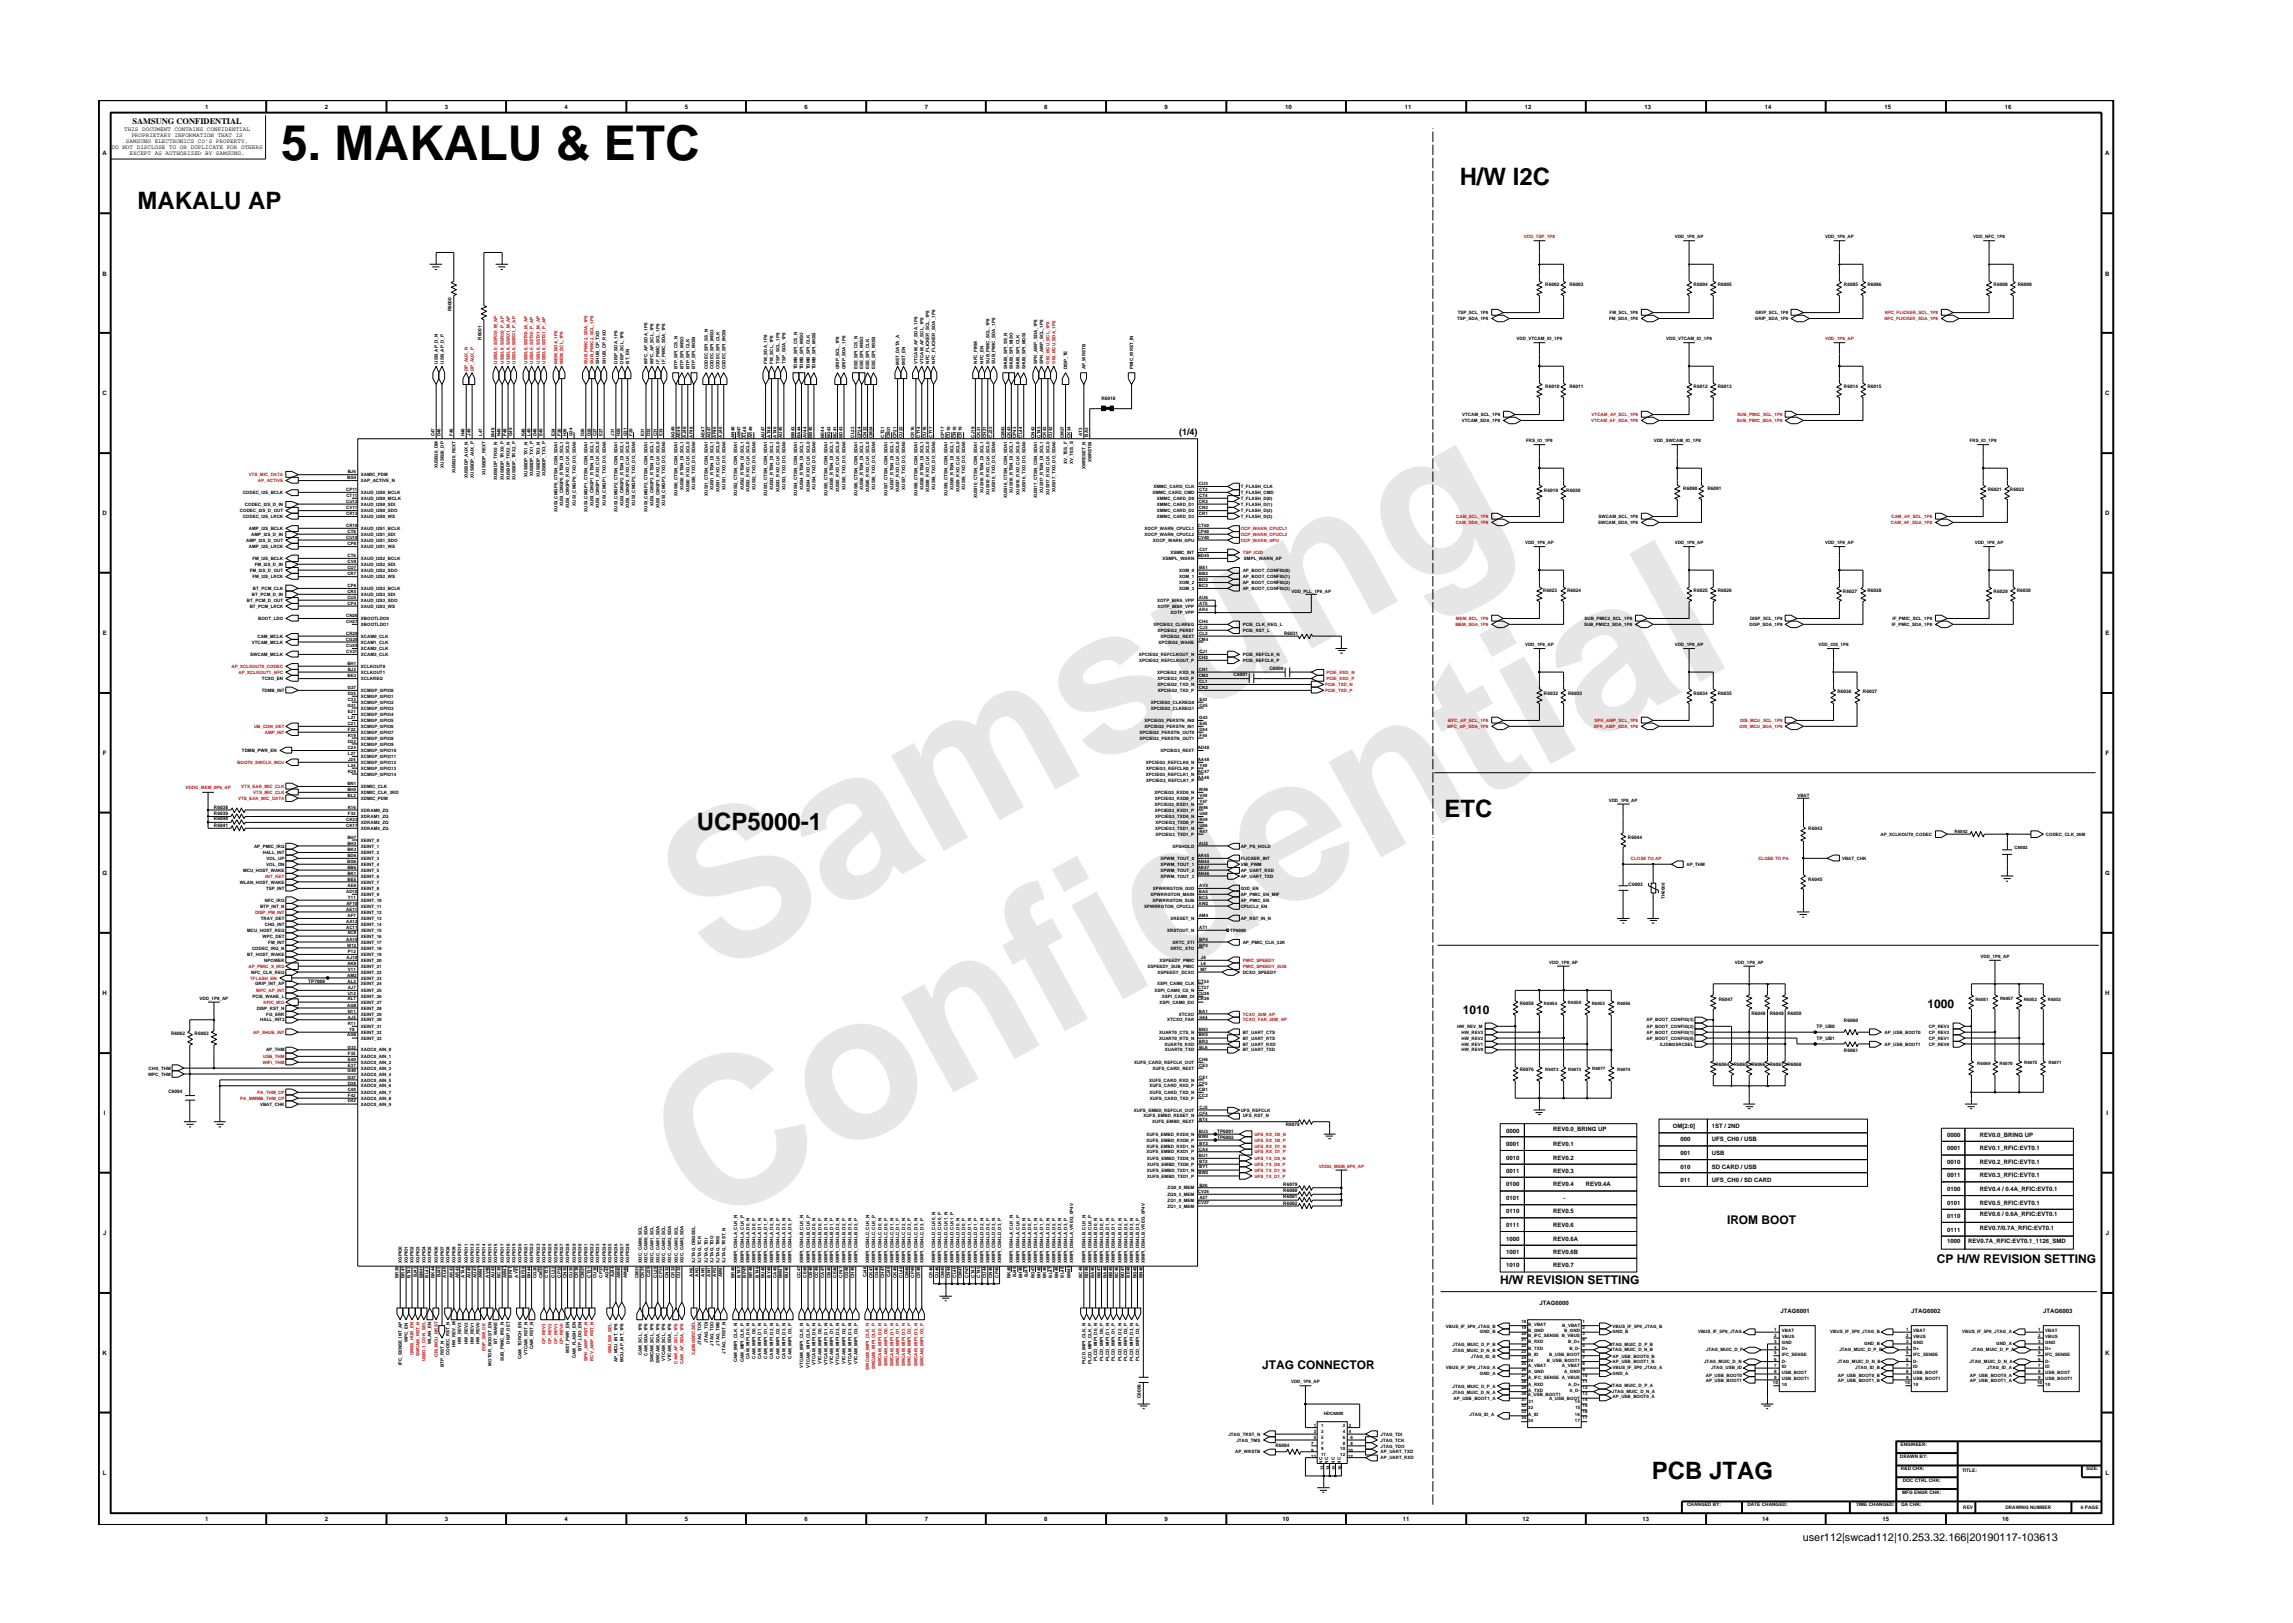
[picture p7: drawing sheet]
<svg xmlns="http://www.w3.org/2000/svg" width="297mm" height="210mm" viewBox="0 0 297 210" stroke-linecap="round" stroke-linejoin="round" font-family="sans-serif">
<defs><g id="words">
<g font-size="26.5" fill="#e6e6e6">
<text x="92.4" y="126.7" transform="rotate(-29 92.4 126.7)">Samsung</text>
<text x="91.1" y="159.4" transform="rotate(-29 91.1 159.4)">Confidential</text>
</g>
<text font-size="6.2" x="36.4" y="20.7">5. MAKALU &amp; ETC</text>
<g font-size="3.1">
<text x="189.1" y="24">H/W I2C</text>
<text x="17.8" y="27.1">MAKALU AP</text>
<text x="90.3" y="107.5">UCP5000-1</text>
<text x="187.1" y="105.8">ETC</text>
<text x="214" y="191.5">PCB JTAG</text>
</g>
<g font-size="1.6">
<text x="189.5" y="131.3">1010</text>
<text x="249.7" y="130.6">1000</text>
<text x="223.7" y="158.5">IROM BOOT</text>
<text x="194.3" y="166.3">H/W REVISION SETTING</text>
<text x="250.9" y="163.6">CP H/W REVISION SETTING</text>
<text x="163.5" y="177.4">JTAG CONNECTOR</text>
</g>
<text font-size="1.4" x="233.5" y="199.7">user112|swcad112|10.253.32.166|20190117-103613</text>
<text font-size="1.2" x="152.7" y="56.4">(1/4)</text>
<text font-size="1.1" x="17.2" y="16.1">SAMSUNG CONFIDENTIAL</text>
<g font-size=".8">
<text x="16.1" y="17">THIS DOCUMENT CONTAINS CONFIDENTIAL</text>
<text x="17" y="17.8">PROPRIETARY INFORMATION THAT IS</text>
<text x="26.6" y="14.1">1</text>
<text x="42.1" y="14.1">2</text>
<text x="57.6" y="14.1">3</text>
<text x="73.1" y="14.1">4</text>
<text x="88.7" y="14.1">5</text>
<text x="104.2" y="14.1">6</text>
<text x="119.8" y="14.1">7</text>
<text x="135.3" y="14.1">8</text>
<text x="150.9" y="14.1">9</text>
<text x="166.5" y="14.1">10</text>
<text x="182" y="14.1">11</text>
<text x="197.5" y="14.1">12</text>
<text x="213" y="14.1">13</text>
<text x="228.6" y="14.1">14</text>
<text x="244.1" y="14.1">15</text>
<text x="259.7" y="14.1">16</text>
<text x="13.3" y="20.1">A</text>
<text x="14.5" y="19.3">DO NOT DISCLOSE TO OR DUPLICATE FOR OTHERS</text>
<text x="16.3" y="18.5">SAMSUNG ELECTRONICS CO’S PROPERTY.</text>
<text x="16.8" y="20.1">EXCEPT AS AUTHORIZED BY SAMSUNG.</text>
<text x="272.7" y="20.1">A</text>
<text x="13.3" y="35.7">B</text>
<text x="272.7" y="35.7">B</text>
<text x="13.3" y="51.2">C</text>
<text x="272.7" y="51.2">C</text>
<text x="13.3" y="66.8">D</text>
<text x="272.7" y="66.8">D</text>
<text x="13.3" y="82.3">E</text>
<text x="272.7" y="82.3">E</text>
<text x="13.3" y="97.8">F</text>
<text x="272.8" y="97.8">F</text>
<text x="13.3" y="113.3">G</text>
<text x="272.7" y="113.3">G</text>
<text x="13.3" y="128.9">H</text>
<text x="272.7" y="128.9">H</text>
<text x="13.5" y="144.4">I</text>
<text x="195.1" y="148.4">0001</text>
<text x="195.1" y="146.8">0000</text>
<text x="201.2" y="146.5">REV0.0_BRING UP</text>
<text x="201.2" y="148.4">REV0.1</text>
<text x="216.7" y="146.2">OM[2:0]</text>
<text x="217.7" y="147.9">000</text>
<text x="217.7" y="149.6">001</text>
<text x="221.8" y="146.2">1ST / 2ND</text>
<text x="221.8" y="149.6">USB</text>
<text x="221.8" y="147.9">UFS_CH0 / USB</text>
<text x="252.3" y="149">0001</text>
<text x="252.3" y="147.3">0000</text>
<text x="256.5" y="147.3">REV0.0_BRING UP</text>
<text x="256.5" y="149">REV0.1_RFIC:EVT0.1</text>
<text x="272.9" y="144.4">I</text>
<text x="195.1" y="151.9">0011</text>
<text x="195.1" y="153.7">0100</text>
<text x="195.1" y="155.5">0101</text>
<text x="195.1" y="150.2">0010</text>
<text x="201.2" y="151.9">REV0.3</text>
<text x="201.2" y="153.7">REV0.4</text>
<text x="201.2" y="150.2">REV0.2</text>
<text x="202.6" y="155.5">-</text>
<text x="205.4" y="153.7">REV0.4A</text>
<text x="217.7" y="151.4">010</text>
<text x="217.7" y="153.1">011</text>
<text x="221.8" y="153.1">UFS_CH0 / SD CARD</text>
<text x="221.8" y="151.4">SD CARD / USB</text>
<text x="252.3" y="150.8">0010</text>
<text x="252.3" y="154.3">0100</text>
<text x="252.3" y="152.5">0011</text>
<text x="256.5" y="152.5">REV0.3_RFIC:EVT0.1</text>
<text x="256.5" y="154.3">REV0.4 / 0.4A_RFIC:EVT0.1</text>
<text x="256.5" y="150.8">REV0.2_RFIC:EVT0.1</text>
<text x="13.4" y="160">J</text>
<text x="195.1" y="160.7">1000</text>
<text x="195.1" y="158.9">0111</text>
<text x="195.1" y="157.2">0110</text>
<text x="201.2" y="160.7">REV0.6A</text>
<text x="201.2" y="158.9">REV0.6</text>
<text x="201.2" y="157.2">REV0.5</text>
<text x="252.3" y="156.1">0101</text>
<text x="252.3" y="159.5">0111</text>
<text x="252.3" y="161.1">1000</text>
<text x="252.3" y="157.8">0110</text>
<text x="255" y="161.1">REV0.7A_RFIC:EVT0.1_1126_SMD</text>
<text x="256.5" y="159.4">REV0.7/0.7A_RFIC:EVT0.1</text>
<text x="256.5" y="156.1">REV0.5_RFIC:EVT0.1</text>
<text x="256.5" y="157.6">REV0.6 / 0.6A_RFIC:EVT0.1</text>
<text x="272.8" y="160">J</text>
<text x="195.1" y="164.2">1010</text>
<text x="195.1" y="162.4">1001</text>
<text x="201.2" y="164.2">REV0.7</text>
<text x="201.2" y="162.4">REV0.6B</text>
<text x="199.4" y="169">JTAG6000</text>
<text x="230.7" y="170">JTAG6001</text>
<text x="247.6" y="170">JTAG6002</text>
<text x="264.7" y="170">JTAG6003</text>
<text x="13.3" y="175.5">K</text>
<text x="272.7" y="175.5">K</text>
<text x="13.3" y="191.1">L</text>
<text x="272.8" y="191.1">L</text>
<text x="26.6" y="197.1">1</text>
<text x="42.1" y="197.1">2</text>
<text x="57.6" y="197.1">3</text>
<text x="73.1" y="197.1">4</text>
<text x="88.7" y="197.1">5</text>
<text x="104.2" y="197.1">6</text>
<text x="119.8" y="197.1">7</text>
<text x="135.3" y="197.1">8</text>
<text x="150.9" y="197.1">9</text>
<text x="166.1" y="197.1">10</text>
<text x="181.7" y="197.1">11</text>
<text x="197.2" y="197.1">12</text>
<text x="212.8" y="197.1">13</text>
<text x="228.3" y="197.1">14</text>
<text x="243.9" y="197.1">15</text>
<text x="259.4" y="197.1">16</text>
</g>
<g font-size=".6" fill="#f00">
<text x="197.4" y="30.8">VDD_TSP_1P8</text>
<text x="244.1" y="41.5">NFC_FLICKER_SDA_1P8</text>
<text x="244.2" y="40.7">NFC_FLICKER_SCL_1P8</text>
<text x="64.4" y="47.1" transform="rotate(-90 64.4 47.1)">USB3.0_SSRX0_M_AP</text>
<text x="65.3" y="47.1" transform="rotate(-90 65.3 47.1)">USB3.0_SSRX0_P_AP</text>
<text x="66" y="47.1" transform="rotate(-90 66 47.1)">USB3.0_SSRX1_M_AP</text>
<text x="66.8" y="47.1" transform="rotate(-90 66.8 47.1)">USB3.0_SSRX1_P_AP</text>
<text x="68.3" y="47.1" transform="rotate(-90 68.3 47.1)">USB3.0_SSTX0_M_AP</text>
<text x="69.1" y="47.1" transform="rotate(-90 69.1 47.1)">USB3.0_SSTX0_P_AP</text>
<text x="69.9" y="47.1" transform="rotate(-90 69.9 47.1)">USB3.0_SSTX1_M_AP</text>
<text x="70.7" y="47.1" transform="rotate(-90 70.7 47.1)">USB3.0_SSTX1_P_AP</text>
<text x="72.2" y="47.1" transform="rotate(-90 72.2 47.1)">MEM_SDA_1P8</text>
<text x="73" y="47.1" transform="rotate(-90 73 47.1)">MEM_SCL_1P8</text>
<text x="76.1" y="47.1" transform="rotate(-90 76.1 47.1)">SUB_PMIC2_SDA_1P8</text>
<text x="76.9" y="47.1" transform="rotate(-90 76.9 47.1)">SUB_PMIC2_SCL_1P8</text>
<text x="136" y="47.1" transform="rotate(-90 136 47.1)">OIS_MCU_SCL_1P8</text>
<text x="136.7" y="47.1" transform="rotate(-90 136.7 47.1)">OIS_MCU_SDA_1P8</text>
<text x="236.4" y="44.1">VDD_1P8_AP</text>
<text x="60.6" y="48" transform="rotate(-90 60.6 48)">DP_AUX_N</text>
<text x="61.4" y="48" transform="rotate(-90 61.4 48)">DP_AUX_P</text>
<text x="206.2" y="53.9">VTCAM_AF_SCL_1P8</text>
<text x="225.1" y="53.9">SUB_PMIC_SCL_1P8</text>
<text x="206.1" y="54.7">VTCAM_AF_SDA_1P8</text>
<text x="225" y="54.7">SUB_PMIC_SDA_1P8</text>
<text x="32.2" y="61.7">VTS_MIC_DATA</text>
<text x="33.4" y="62.5">AP_ACTIVE</text>
<text x="160.7" y="70.2">OCP_WARN_GPU</text>
<text x="160.7" y="68.7">OCP_WARN_CPUCL1</text>
<text x="160.7" y="69.4">OCP_WARN_CPUCL2</text>
<text x="161" y="71.8">TSP_ICID</text>
<text x="188.6" y="67.9">CAM_SDA_1P8</text>
<text x="188.6" y="67.1">CAM_SCL_1P8</text>
<text x="245" y="67.9">CAM_AF_SDA_1P8</text>
<text x="245" y="67.1">CAM_AF_SCL_1P8</text>
<text x="188.5" y="81.1">MEM_SDA_1P8</text>
<text x="188.6" y="80.3">MEM_SCL_1P8</text>
<text x="30" y="86.5">AP_XCLKOUT0_CODEC</text>
<text x="30.9" y="87.3">AP_XCLKOUT1_NFC</text>
<text x="171.6" y="89.6">PCIE_TXD_P</text>
<text x="171.6" y="88.9">PCIE_TXD_N</text>
<text x="171.8" y="88.1">PCIE_RXD_P</text>
<text x="171.8" y="87.3">PCIE_RXD_N</text>
<text x="32.9" y="94.3">UB_CON_DET</text>
<text x="34.3" y="95.1">AMP_INT</text>
<text x="187.5" y="94.3">MFC_AP_SDA_1P8</text>
<text x="187.6" y="93.5">MFC_AP_SCL_1P8</text>
<text x="206.5" y="94.3">SPK_AMP_SDA_1P8</text>
<text x="206.5" y="93.5">SPK_AMP_SCL_1P8</text>
<text x="225.3" y="94.3">OIS_MCU_SDA_1P8</text>
<text x="225.4" y="93.5">OIS_MCU_SCL_1P8</text>
<text x="30.7" y="99">BOOT0_SWCLK_MCU</text>
<text x="24" y="102.3">VDDQ_MEM_0P6_AP</text>
<text x="30.8" y="103.6">VTS_EAR_MIC_DATA</text>
<text x="31.3" y="102.1">VTS_EAR_MIC_CLK</text>
<text x="32.8" y="102.9">VTS_MIC_CLK</text>
<text x="34.4" y="113.7">INT_KEY</text>
<text x="211.3" y="111.4">CLOSE TO AP</text>
<text x="227.8" y="111.4">CLOSE TO PA</text>
<text x="33" y="118.4">DISP_PM_INT</text>
<text x="32.2" y="125.4">AP_PMIC_S_IRQ</text>
<text x="161" y="124.6">PMIC_SPEEDY</text>
<text x="161" y="125.4">PMIC_SPEEDY_SUB</text>
<text x="32.4" y="126.9">TFLASH_EN</text>
<text x="33.2" y="128.5">MFC_AP_INT</text>
<text x="34.1" y="130">RFIC_IRQ</text>
<text x="161" y="131.6">TCXO_26M_AP</text>
<text x="32.8" y="133.9">AP_SHUB_INT</text>
<text x="34" y="137.1">USB_THM</text>
<text x="34" y="137.8">WIFI_THM</text>
<text x="161" y="132.3">TCXO_FAR_26M_AP</text>
<text x="31.1" y="142.5">PA_MMMB_THM_CP</text>
<text x="33.3" y="141.7">PA_THM_CP</text>
<text x="162.5" y="149.4">UFS_RX_D1_P</text>
<text x="162.5" y="147.1">UFS_RX_D0_N</text>
<text x="162.5" y="147.9">UFS_RX_D0_P</text>
<text x="162.5" y="148.7">UFS_RX_D1_N</text>
<text x="162.5" y="151.8">UFS_TX_D1_N</text>
<text x="162.5" y="152.6">UFS_TX_D1_P</text>
<text x="162.5" y="150.3">UFS_TX_D0_N</text>
<text x="162.5" y="151">UFS_TX_D0_P</text>
<text x="170.8" y="151.3">VDDQ_MEM_0P6_AP</text>
<text x="53.6" y="175.6" transform="rotate(-90 53.6 175.6)">GNSS_HUB_EN</text>
<text x="54.3" y="175.7" transform="rotate(-90 54.3 175.7)">SWCAM_RST_N</text>
<text x="55.1" y="176.3" transform="rotate(-90 55.1 176.3)">USB3.1_CON_SEL</text>
<text x="56.7" y="175.8" transform="rotate(-90 56.7 175.8)">OIS_MCU_NRST</text>
<text x="62.9" y="175" transform="rotate(-90 62.9 175)">EDP_SW_OE</text>
<text x="70.7" y="174.1" transform="rotate(-90 70.7 174.1)">CP_REV3</text>
<text x="71.4" y="174.1" transform="rotate(-90 71.4 174.1)">CP_REV2</text>
<text x="72.2" y="174.1" transform="rotate(-90 72.2 174.1)">CP_REV1</text>
<text x="73" y="174.1" transform="rotate(-90 73 174.1)">CP_REV0</text>
<text x="76.1" y="176.3" transform="rotate(-90 76.1 176.3)">SPK_AMP_RST_N</text>
<text x="76.9" y="176.3" transform="rotate(-90 76.9 176.3)">RCV_AMP_RST_N</text>
<text x="79.2" y="175.3" transform="rotate(-90 79.2 175.3)">SBU_SW_SEL</text>
<text x="87.8" y="176.7" transform="rotate(-90 87.8 176.7)">CAM_AF_SCL_1P8</text>
<text x="88.5" y="176.7" transform="rotate(-90 88.5 176.7)">CAM_AF_SDA_1P8</text>
<text x="90.1" y="175.6" transform="rotate(-90 90.1 175.6)">XJDBGSRCSEL</text>
<text x="112.6" y="177.4" transform="rotate(-90 112.6 177.4)">SWCAM_MIPI_CLK_N</text>
<text x="113.4" y="177.4" transform="rotate(-90 113.4 177.4)">SWCAM_MIPI_CLK_P</text>
<text x="114.2" y="177" transform="rotate(-90 114.2 177)">SWCAM_MIPI_D0_N</text>
<text x="115" y="177" transform="rotate(-90 115 177)">SWCAM_MIPI_D0_P</text>
<text x="115.7" y="177" transform="rotate(-90 115.7 177)">SWCAM_MIPI_D1_N</text>
<text x="116.5" y="177" transform="rotate(-90 116.5 177)">SWCAM_MIPI_D1_P</text>
<text x="117.3" y="177" transform="rotate(-90 117.3 177)">SWCAM_MIPI_D2_N</text>
<text x="118" y="177" transform="rotate(-90 118 177)">SWCAM_MIPI_D2_P</text>
<text x="118.9" y="177" transform="rotate(-90 118.9 177)">SWCAM_MIPI_D3_N</text>
<text x="119.6" y="177" transform="rotate(-90 119.6 177)">SWCAM_MIPI_D3_P</text>
</g>
<g font-size=".6">
<text x="216.9" y="30.9">VDD_1P8_AP</text>
<text x="236.4" y="30.9">VDD_1P8_AP</text>
<text x="255.6" y="30.8">VDD_NFC_1P8</text>
<text x="58.5" y="40.3" transform="rotate(-90 58.5 40.3)">R6000</text>
<text x="188.8" y="41.5">TSP_SDA_1P8</text>
<text x="188.8" y="40.7">TSP_SCL_1P8</text>
<text x="200.2" y="37">R6002</text>
<text x="203.3" y="37">R6003</text>
<text x="208.4" y="41.5">FM_SDA_1P8</text>
<text x="208.5" y="40.7">FM_SCL_1P8</text>
<text x="219.4" y="37">R6004</text>
<text x="222.5" y="37">R6005</text>
<text x="227.3" y="41.5">GRIP_SDA_1P8</text>
<text x="227.4" y="40.7">GRIP_SCL_1P8</text>
<text x="238.9" y="37">R6085</text>
<text x="241.9" y="37">R6086</text>
<text x="258.3" y="37">R6008</text>
<text x="261.4" y="37">R6009</text>
<text x="56.7" y="47.1" transform="rotate(-90 56.7 47.1)">USB_AP_D_N</text>
<text x="57.5" y="47.1" transform="rotate(-90 57.5 47.1)">USB_AP_D_P</text>
<text x="62.4" y="44" transform="rotate(-90 62.4 44)">R6001</text>
<text x="77.6" y="47.1" transform="rotate(-90 77.6 47.1)">SHUB_CP_TXD</text>
<text x="78.5" y="47.1" transform="rotate(-90 78.5 47.1)">SHUB_CP_RXD</text>
<text x="80" y="47.1" transform="rotate(-90 80 47.1)">DISP_SDA_1P8</text>
<text x="80.8" y="47.1" transform="rotate(-90 80.8 47.1)">DISP_SCL_1P8</text>
<text x="81.5" y="47.1" transform="rotate(-90 81.5 47.1)">BT_EN</text>
<text x="83.9" y="47.1" transform="rotate(-90 83.9 47.1)">MFC_AP_SDA_1P8</text>
<text x="84.7" y="47.1" transform="rotate(-90 84.7 47.1)">MFC_AP_SCL_1P8</text>
<text x="85.4" y="47.1" transform="rotate(-90 85.4 47.1)">IF_PMIC_SCL_1P8</text>
<text x="86.2" y="47.1" transform="rotate(-90 86.2 47.1)">IF_PMIC_SDA_1P8</text>
<text x="87.8" y="47.9" transform="rotate(-90 87.8 47.9)">BTP_SPI_CS_N</text>
<text x="88.5" y="47.9" transform="rotate(-90 88.5 47.9)">BTP_SPI_MISO</text>
<text x="89.3" y="47.9" transform="rotate(-90 89.3 47.9)">BTP_SPI_CLK</text>
<text x="90.1" y="47.9" transform="rotate(-90 90.1 47.9)">BTP_SPI_MOSI</text>
<text x="91.7" y="47.9" transform="rotate(-90 91.7 47.9)">CODEC_SPI_SS_N</text>
<text x="92.4" y="47.9" transform="rotate(-90 92.4 47.9)">CODEC_SPI_MISO</text>
<text x="93.2" y="47.9" transform="rotate(-90 93.2 47.9)">CODEC_SPI_CLK</text>
<text x="94" y="47.9" transform="rotate(-90 94 47.9)">CODEC_SPI_MOSI</text>
<text x="99.4" y="47.1" transform="rotate(-90 99.4 47.1)">FM_SDA_1P8</text>
<text x="100.1" y="47.1" transform="rotate(-90 100.1 47.1)">FM_SCL_1P8</text>
<text x="101" y="47.1" transform="rotate(-90 101 47.1)">TSP_SCL_1P8</text>
<text x="101.8" y="47.1" transform="rotate(-90 101.8 47.1)">TSP_SDA_1P8</text>
<text x="103.3" y="47.9" transform="rotate(-90 103.3 47.9)">TDMB_SPI_CS_N</text>
<text x="104" y="47.9" transform="rotate(-90 104 47.9)">TDMB_SPI_MISO</text>
<text x="104.9" y="47.9" transform="rotate(-90 104.9 47.9)">TDMB_SPI_CLK</text>
<text x="105.7" y="47.9" transform="rotate(-90 105.7 47.9)">TDMB_SPI_MOSI</text>
<text x="108.7" y="47.9" transform="rotate(-90 108.7 47.9)">GRIP_SCL_1P8</text>
<text x="109.5" y="47.9" transform="rotate(-90 109.5 47.9)">GRIP_SDA_1P8</text>
<text x="111.1" y="47.9" transform="rotate(-90 111.1 47.9)">ESE_SPI_CS_N</text>
<text x="111.8" y="47.9" transform="rotate(-90 111.8 47.9)">ESE_SPI_MISO</text>
<text x="112.6" y="47.9" transform="rotate(-90 112.6 47.9)">ESE_SPI_CLK</text>
<text x="113.4" y="47.9" transform="rotate(-90 113.4 47.9)">ESE_SPI_MOSI</text>
<text x="116.5" y="47.3" transform="rotate(-90 116.5 47.3)">MST_DATA_A</text>
<text x="117.3" y="47.3" transform="rotate(-90 117.3 47.3)">MST_EN</text>
<text x="118.9" y="47.1" transform="rotate(-90 118.9 47.1)">VTCAM_AF_SDA_1P8</text>
<text x="119.6" y="47.1" transform="rotate(-90 119.6 47.1)">VTCAM_AF_SCL_1P8</text>
<text x="120.4" y="47.1" transform="rotate(-90 120.4 47.1)">NFC_FLICKER_SCL_1P8</text>
<text x="121.1" y="47.1" transform="rotate(-90 121.1 47.1)">NFC_FLICKER_SDA_1P8</text>
<text x="126.6" y="47.1" transform="rotate(-90 126.6 47.1)">NFC_FIRM</text>
<text x="127.4" y="47.1" transform="rotate(-90 127.4 47.1)">NFC_EN</text>
<text x="128.2" y="47.1" transform="rotate(-90 128.2 47.1)">SUB_PMIC_SCL_1P8</text>
<text x="128.9" y="47.1" transform="rotate(-90 128.9 47.1)">SUB_PMIC_SDA_1P8</text>
<text x="130.5" y="47.9" transform="rotate(-90 130.5 47.9)">SHUB_SPI_SS_N</text>
<text x="131.2" y="47.9" transform="rotate(-90 131.2 47.9)">SHUB_SPI_MISO</text>
<text x="132.1" y="47.9" transform="rotate(-90 132.1 47.9)">SHUB_SPI_CLK</text>
<text x="132.8" y="47.9" transform="rotate(-90 132.8 47.9)">SHUB_SPI_MOSI</text>
<text x="134.4" y="47.1" transform="rotate(-90 134.4 47.1)">SPK_AMP_SDA_1P8</text>
<text x="135.1" y="47.1" transform="rotate(-90 135.1 47.1)">SPK_AMP_SCL_1P8</text>
<text x="138.2" y="47.9" transform="rotate(-90 138.2 47.9)">DISP_TE</text>
<text x="140.6" y="47.9" transform="rotate(-90 140.6 47.9)">AP_WRSTB</text>
<text x="146.8" y="47.9" transform="rotate(-90 146.8 47.9)">PMIC_WRST_IN</text>
<text x="196.5" y="44">VDD_VTCAM_IO_1P8</text>
<text x="215.8" y="44.1">VDD_VTCAM_IO_1P8</text>
<text x="142.7" y="51.8">R6018</text>
<text x="189.4" y="53.9">VTCAM_SCL_1P8</text>
<text x="200.2" y="50.2">R6010</text>
<text x="203.3" y="50.2">R6011</text>
<text x="219.4" y="50.2">R6012</text>
<text x="222.5" y="50.2">R6013</text>
<text x="238.9" y="50.2">R6014</text>
<text x="241.9" y="50.2">R6015</text>
<text x="56.3" y="56.5" transform="rotate(-90 56.3 56.5)">C47</text>
<text x="57.1" y="56.5" transform="rotate(-90 57.1 56.5)">D46</text>
<text x="58.7" y="56.5" transform="rotate(-90 58.7 56.5)">F46</text>
<text x="60.2" y="56.5" transform="rotate(-90 60.2 56.5)">H48</text>
<text x="60.9" y="56.5" transform="rotate(-90 60.9 56.5)">J49</text>
<text x="62.5" y="56.5" transform="rotate(-90 62.5 56.5)">L47</text>
<text x="64.1" y="56.6" transform="rotate(-90 64.1 56.6)">M48</text>
<text x="64.8" y="56.5" transform="rotate(-90 64.8 56.5)">N49</text>
<text x="65.6" y="56.5" transform="rotate(-90 65.6 56.5)">F48</text>
<text x="66.4" y="56.5" transform="rotate(-90 66.4 56.5)">G49</text>
<text x="68" y="56.5" transform="rotate(-90 68 56.5)">K48</text>
<text x="68.7" y="56.5" transform="rotate(-90 68.7 56.5)">L49</text>
<text x="69.5" y="56.5" transform="rotate(-90 69.5 56.5)">D48</text>
<text x="70.3" y="56.5" transform="rotate(-90 70.3 56.5)">E49</text>
<text x="71.9" y="56.5" transform="rotate(-90 71.9 56.5)">E24</text>
<text x="72.6" y="56.5" transform="rotate(-90 72.6 56.5)">F26</text>
<text x="73.4" y="56.5" transform="rotate(-90 73.4 56.5)">H26</text>
<text x="74.2" y="56.5" transform="rotate(-90 74.2 56.5)">G24</text>
<text x="75.7" y="56.5" transform="rotate(-90 75.7 56.5)">D26</text>
<text x="76.5" y="56.5" transform="rotate(-90 76.5 56.5)">D29</text>
<text x="77.3" y="56.5" transform="rotate(-90 77.3 56.5)">C27</text>
<text x="78" y="56.5" transform="rotate(-90 78 56.5)">E27</text>
<text x="79.6" y="56.5" transform="rotate(-90 79.6 56.5)">J31</text>
<text x="80.3" y="56.5" transform="rotate(-90 80.3 56.5)">H29</text>
<text x="81.2" y="56.5" transform="rotate(-90 81.2 56.5)">G31</text>
<text x="81.9" y="56.5" transform="rotate(-90 81.9 56.5)">F29</text>
<text x="83.5" y="56.5" transform="rotate(-90 83.5 56.5)">E31</text>
<text x="84.2" y="56.5" transform="rotate(-90 84.2 56.5)">D32</text>
<text x="85.1" y="56.5" transform="rotate(-90 85.1 56.5)">C31</text>
<text x="85.8" y="56.5" transform="rotate(-90 85.8 56.5)">E33</text>
<text x="87.4" y="56.8" transform="rotate(-90 87.4 56.8)">AG49</text>
<text x="88.1" y="56.7" transform="rotate(-90 88.1 56.7)">AE49</text>
<text x="88.9" y="56.7" transform="rotate(-90 88.9 56.7)">AJ48</text>
<text x="89.7" y="56.7" transform="rotate(-90 89.7 56.7)">AF48</text>
<text x="91.3" y="56.7" transform="rotate(-90 91.3 56.7)">AE47</text>
<text x="92" y="56.8" transform="rotate(-90 92 56.8)">AG47</text>
<text x="92.8" y="56.7" transform="rotate(-90 92.8 56.7)">AF46</text>
<text x="93.5" y="56.7" transform="rotate(-90 93.5 56.7)">AJ46</text>
<text x="95.2" y="56.7" transform="rotate(-90 95.2 56.7)">AN48</text>
<text x="95.9" y="56.8" transform="rotate(-90 95.9 56.8)">AM47</text>
<text x="96.7" y="56.7" transform="rotate(-90 96.7 56.7)">AL48</text>
<text x="97.4" y="56.7" transform="rotate(-90 97.4 56.7)">AR49</text>
<text x="99" y="56.7" transform="rotate(-90 99 56.7)">AU47</text>
<text x="99.8" y="56.7" transform="rotate(-90 99.8 56.7)">AT48</text>
<text x="100.6" y="56.7" transform="rotate(-90 100.6 56.7)">AT46</text>
<text x="101.3" y="56.7" transform="rotate(-90 101.3 56.7)">AU45</text>
<text x="102.9" y="56.7" transform="rotate(-90 102.9 56.7)">BB43</text>
<text x="103.7" y="56.7" transform="rotate(-90 103.7 56.7)">BA44</text>
<text x="104.5" y="56.7" transform="rotate(-90 104.5 56.7)">AV44</text>
<text x="105.2" y="56.7" transform="rotate(-90 105.2 56.7)">BB45</text>
<text x="106.8" y="56.7" transform="rotate(-90 106.8 56.7)">BE44</text>
<text x="107.6" y="56.8" transform="rotate(-90 107.6 56.8)">BG43</text>
<text x="108.4" y="56.7" transform="rotate(-90 108.4 56.7)">BC41</text>
<text x="109.1" y="56.7" transform="rotate(-90 109.1 56.7)">BD43</text>
<text x="110.6" y="56.7" transform="rotate(-90 110.6 56.7)">CL22</text>
<text x="111.5" y="56.7" transform="rotate(-90 111.5 56.7)">CP24</text>
<text x="112.3" y="56.7" transform="rotate(-90 112.3 56.7)">CN22</text>
<text x="113" y="56.8" transform="rotate(-90 113 56.8)">CM24</text>
<text x="114.5" y="56.7" transform="rotate(-90 114.5 56.7)">CT21</text>
<text x="115.3" y="56.8" transform="rotate(-90 115.3 56.8)">CM21</text>
<text x="116.1" y="56.7" transform="rotate(-90 116.1 56.7)">CP21</text>
<text x="116.9" y="56.7" transform="rotate(-90 116.9 56.7)">CU22</text>
<text x="118.4" y="56.7" transform="rotate(-90 118.4 56.7)">CR16</text>
<text x="119.2" y="56.7" transform="rotate(-90 119.2 56.7)">CT14</text>
<text x="120" y="56.7" transform="rotate(-90 120 56.7)">CU16</text>
<text x="120.8" y="56.7" transform="rotate(-90 120.8 56.7)">CT17</text>
<text x="122.3" y="56.7" transform="rotate(-90 122.3 56.7)">CP17</text>
<text x="123.1" y="56.7" transform="rotate(-90 123.1 56.7)">CU19</text>
<text x="123.9" y="56.7" transform="rotate(-90 123.9 56.7)">CN19</text>
<text x="124.6" y="56.7" transform="rotate(-90 124.6 56.7)">CR19</text>
<text x="126.2" y="56.7" transform="rotate(-90 126.2 56.7)">CJ19</text>
<text x="127" y="56.7" transform="rotate(-90 127 56.7)">CK21</text>
<text x="127.7" y="56.7" transform="rotate(-90 127.7 56.7)">CH21</text>
<text x="128.5" y="56.7" transform="rotate(-90 128.5 56.7)">CJ22</text>
<text x="130.1" y="56.8" transform="rotate(-90 130.1 56.8)">CM43</text>
<text x="130.9" y="56.7" transform="rotate(-90 130.9 56.7)">CK43</text>
<text x="131.6" y="56.7" transform="rotate(-90 131.6 56.7)">CP43</text>
<text x="132.4" y="56.7" transform="rotate(-90 132.4 56.7)">CL44</text>
<text x="134" y="56.7" transform="rotate(-90 134 56.7)">CN42</text>
<text x="134.8" y="56.7" transform="rotate(-90 134.8 56.7)">CT43</text>
<text x="135.5" y="56.7" transform="rotate(-90 135.5 56.7)">CR42</text>
<text x="136.3" y="56.7" transform="rotate(-90 136.3 56.7)">CU42</text>
<text x="137.8" y="56.8" transform="rotate(-90 137.8 56.8)">CM27</text>
<text x="138.7" y="56.7" transform="rotate(-90 138.7 56.7)">CK24</text>
<text x="140.2" y="56.5" transform="rotate(-90 140.2 56.5)">AT3</text>
<text x="141" y="56.6" transform="rotate(-90 141 56.6)">BA3</text>
<text x="141.4" y="59.9" transform="rotate(-90 141.4 59.9)">XWRSTBI</text>
<text x="189.4" y="54.7">VTCAM_SDA_1P8</text>
<text x="197.7" y="57.3">FRS_IO_1P8</text>
<text x="214.2" y="57.2">VDD_SWCAM_IO_1P8</text>
<text x="255.2" y="57.3">FRS_IO_1P8</text>
<text x="31.4" y="64">CODEC_I2S_BCLK</text>
<text x="31.7" y="65.5">CODEC_I2S_D_IN</text>
<text x="44.8" y="65.2">CU12</text>
<text x="44.9" y="65.9">CV11</text>
<text x="44.9" y="63.7">CP11</text>
<text x="44.9" y="64.4">CT11</text>
<text x="45" y="62">BG4</text>
<text x="45" y="61.3">BJ6</text>
<text x="46.8" y="65.5">XAUD_I2S0_SDI</text>
<text x="46.8" y="64.8">XAUD_I2S0_MCLK</text>
<text x="46.8" y="64">XAUD_I2S0_BCLK</text>
<text x="46.8" y="61.7">XAMIC_PDM</text>
<text x="46.8" y="62.5">XAP_ACTIVE_N</text>
<text x="56.7" y="60.7" transform="rotate(-90 56.7 60.7)">XUSB20_DM</text>
<text x="57.5" y="60.6" transform="rotate(-90 57.5 60.6)">XUSB20_DP</text>
<text x="59" y="61.3" transform="rotate(-90 59 61.3)">XUSB20_REXT</text>
<text x="60.6" y="61.9" transform="rotate(-90 60.6 61.9)">XUSBDP_AUX_N</text>
<text x="61.4" y="61.9" transform="rotate(-90 61.4 61.9)">XUSBDP_AUX_P</text>
<text x="62.9" y="61.5" transform="rotate(-90 62.9 61.5)">XUSBDP_REXT</text>
<text x="64.4" y="62.2" transform="rotate(-90 64.4 62.2)">XUSBDP_TRX0_N</text>
<text x="65.3" y="62.1" transform="rotate(-90 65.3 62.1)">XUSBDP_TRX0_P</text>
<text x="66" y="62.2" transform="rotate(-90 66 62.2)">XUSBDP_TRX2_N</text>
<text x="66.8" y="62.1" transform="rotate(-90 66.8 62.1)">XUSBDP_TRX2_P</text>
<text x="68.3" y="61.7" transform="rotate(-90 68.3 61.7)">XUSBDP_TX1_N</text>
<text x="69.1" y="61.7" transform="rotate(-90 69.1 61.7)">XUSBDP_TX1_P</text>
<text x="69.9" y="61.7" transform="rotate(-90 69.9 61.7)">XUSBDP_TX3_N</text>
<text x="70.7" y="61.7" transform="rotate(-90 70.7 61.7)">XUSBDP_TX3_P</text>
<text x="73" y="65.6" transform="rotate(-90 73 65.6)">XUSI_CMGP0_RTSN_DI_SCL1</text>
<text x="73.7" y="65.8" transform="rotate(-90 73.7 65.8)">XUSI_CMGP0_RXD_CLK_SCL0</text>
<text x="74.6" y="65.5" transform="rotate(-90 74.6 65.5)">XUSI_CMGP0_TXD_DO_SDA0</text>
<text x="76.9" y="65.6" transform="rotate(-90 76.9 65.6)">XUSI_CMGP1_RTSN_DI_SCL1</text>
<text x="77.6" y="65.8" transform="rotate(-90 77.6 65.8)">XUSI_CMGP1_RXD_CLK_SCL0</text>
<text x="78.5" y="65.5" transform="rotate(-90 78.5 65.5)">XUSI_CMGP1_TXD_DO_SDA0</text>
<text x="80.8" y="65.6" transform="rotate(-90 80.8 65.6)">XUSI_CMGP2_RTSN_DI_SCL1</text>
<text x="81.5" y="65.8" transform="rotate(-90 81.5 65.8)">XUSI_CMGP2_RXD_CLK_SCL0</text>
<text x="82.3" y="65.5" transform="rotate(-90 82.3 65.5)">XUSI_CMGP2_TXD_DO_SDA0</text>
<text x="84.7" y="65.6" transform="rotate(-90 84.7 65.6)">XUSI_CMGP3_RTSN_DI_SCL1</text>
<text x="85.4" y="65.8" transform="rotate(-90 85.4 65.8)">XUSI_CMGP3_RXD_CLK_SCL0</text>
<text x="86.2" y="65.5" transform="rotate(-90 86.2 65.5)">XUSI_CMGP3_TXD_DO_SDA0</text>
<text x="87.8" y="64.2" transform="rotate(-90 87.8 64.2)">XUSI0_CTSN_CSN_SDA1</text>
<text x="88.5" y="63.5" transform="rotate(-90 88.5 63.5)">XUSI0_RTSN_DI_SCL1</text>
<text x="89.3" y="63.7" transform="rotate(-90 89.3 63.7)">XUSI0_RXD_CLK_SCL0</text>
<text x="90.1" y="63.4" transform="rotate(-90 90.1 63.4)">XUSI0_TXD_DO_SDA0</text>
<text x="91.7" y="64.2" transform="rotate(-90 91.7 64.2)">XUSI1_CTSN_CSN_SDA1</text>
<text x="92.4" y="63.5" transform="rotate(-90 92.4 63.5)">XUSI1_RTSN_DI_SCL1</text>
<text x="93.2" y="63.7" transform="rotate(-90 93.2 63.7)">XUSI1_RXD_CLK_SCL0</text>
<text x="94" y="63.4" transform="rotate(-90 94 63.4)">XUSI1_TXD_DO_SDA0</text>
<text x="95.5" y="64.2" transform="rotate(-90 95.5 64.2)">XUSI2_CTSN_CSN_SDA1</text>
<text x="96.3" y="63.5" transform="rotate(-90 96.3 63.5)">XUSI2_RTSN_DI_SCL1</text>
<text x="97.1" y="63.7" transform="rotate(-90 97.1 63.7)">XUSI2_RXD_CLK_SCL0</text>
<text x="97.9" y="63.4" transform="rotate(-90 97.9 63.4)">XUSI2_TXD_DO_SDA0</text>
<text x="99.4" y="64.2" transform="rotate(-90 99.4 64.2)">XUSI3_CTSN_CSN_SDA1</text>
<text x="100.1" y="63.5" transform="rotate(-90 100.1 63.5)">XUSI3_RTSN_DI_SCL1</text>
<text x="101" y="63.7" transform="rotate(-90 101 63.7)">XUSI3_RXD_CLK_SCL0</text>
<text x="101.8" y="63.4" transform="rotate(-90 101.8 63.4)">XUSI3_TXD_DO_SDA0</text>
<text x="103.3" y="64.2" transform="rotate(-90 103.3 64.2)">XUSI4_CTSN_CSN_SDA1</text>
<text x="104" y="63.5" transform="rotate(-90 104 63.5)">XUSI4_RTSN_DI_SCL1</text>
<text x="104.9" y="63.7" transform="rotate(-90 104.9 63.7)">XUSI4_RXD_CLK_SCL0</text>
<text x="105.7" y="63.4" transform="rotate(-90 105.7 63.4)">XUSI4_TXD_DO_SDA0</text>
<text x="107.2" y="64.2" transform="rotate(-90 107.2 64.2)">XUSI5_CTSN_CSN_SDA1</text>
<text x="107.9" y="63.5" transform="rotate(-90 107.9 63.5)">XUSI5_RTSN_DI_SCL1</text>
<text x="108.7" y="63.7" transform="rotate(-90 108.7 63.7)">XUSI5_RXD_CLK_SCL0</text>
<text x="109.5" y="63.4" transform="rotate(-90 109.5 63.4)">XUSI5_TXD_DO_SDA0</text>
<text x="111.1" y="64.2" transform="rotate(-90 111.1 64.2)">XUSI6_CTSN_CSN_SDA1</text>
<text x="111.8" y="63.5" transform="rotate(-90 111.8 63.5)">XUSI6_RTSN_DI_SCL1</text>
<text x="112.6" y="63.7" transform="rotate(-90 112.6 63.7)">XUSI6_RXD_CLK_SCL0</text>
<text x="113.4" y="63.4" transform="rotate(-90 113.4 63.4)">XUSI6_TXD_DO_SDA0</text>
<text x="115" y="64.2" transform="rotate(-90 115 64.2)">XUSI7_CTSN_CSN_SDA1</text>
<text x="115.7" y="63.5" transform="rotate(-90 115.7 63.5)">XUSI7_RTSN_DI_SCL1</text>
<text x="116.5" y="63.7" transform="rotate(-90 116.5 63.7)">XUSI7_RXD_CLK_SCL0</text>
<text x="117.2" y="63.4" transform="rotate(-90 117.2 63.4)">XUSI7_TXD_DO_SDA0</text>
<text x="118.9" y="64.2" transform="rotate(-90 118.9 64.2)">XUSI8_CTSN_CSN_SDA1</text>
<text x="119.6" y="63.5" transform="rotate(-90 119.6 63.5)">XUSI8_RTSN_DI_SCL1</text>
<text x="120.4" y="63.7" transform="rotate(-90 120.4 63.7)">XUSI8_RXD_CLK_SCL0</text>
<text x="121.1" y="63.4" transform="rotate(-90 121.1 63.4)">XUSI8_TXD_DO_SDA0</text>
<text x="122.8" y="64.2" transform="rotate(-90 122.8 64.2)">XUSI9_CTSN_CSN_SDA1</text>
<text x="123.5" y="63.5" transform="rotate(-90 123.5 63.5)">XUSI9_RTSN_DI_SCL1</text>
<text x="124.3" y="63.7" transform="rotate(-90 124.3 63.7)">XUSI9_RXD_CLK_SCL0</text>
<text x="125" y="63.4" transform="rotate(-90 125 63.4)">XUSI9_TXD_DO_SDA0</text>
<text x="126.6" y="64.5" transform="rotate(-90 126.6 64.5)">XUSI10_CTSN_CSN_SDA1</text>
<text x="127.4" y="63.8" transform="rotate(-90 127.4 63.8)">XUSI10_RTSN_DI_SCL1</text>
<text x="128.2" y="64.1" transform="rotate(-90 128.2 64.1)">XUSI10_RXD_CLK_SCL0</text>
<text x="128.9" y="63.7" transform="rotate(-90 128.9 63.7)">XUSI10_TXD_DO_SDA0</text>
<text x="130.5" y="64.5" transform="rotate(-90 130.5 64.5)">XUSI16_CTSN_CSN_SDA1</text>
<text x="131.2" y="63.8" transform="rotate(-90 131.2 63.8)">XUSI16_RTSN_DI_SCL1</text>
<text x="132.1" y="64.1" transform="rotate(-90 132.1 64.1)">XUSI16_RXD_CLK_SCL0</text>
<text x="132.8" y="63.7" transform="rotate(-90 132.8 63.7)">XUSI16_TXD_DO_SDA0</text>
<text x="134.4" y="64.5" transform="rotate(-90 134.4 64.5)">XUSI17_CTSN_CSN_SDA1</text>
<text x="135.1" y="63.8" transform="rotate(-90 135.1 63.8)">XUSI17_RTSN_DI_SCL1</text>
<text x="136" y="64.1" transform="rotate(-90 136 64.1)">XUSI17_RXD_CLK_SCL0</text>
<text x="136.7" y="63.7" transform="rotate(-90 136.7 63.7)">XUSI17_TXD_DO_SDA0</text>
<text x="138.2" y="60.1" transform="rotate(-90 138.2 60.1)">XV_TES_F</text>
<text x="139" y="60.1" transform="rotate(-90 139 60.1)">XV_TES_S</text>
<text x="140.6" y="60.8" transform="rotate(-90 140.6 60.8)">XWRESET_N</text>
<text x="149.3" y="64">XMMC_CARD_CMD</text>
<text x="149.4" y="63.2">XMMC_CARD_CLK</text>
<text x="149.9" y="65.5">XMMC_CARD_D1</text>
<text x="149.9" y="64.8">XMMC_CARD_D0</text>
<text x="155.3" y="65.2">CR3</text>
<text x="155.3" y="65.9">CN3</text>
<text x="155.3" y="62.8">CU3</text>
<text x="155.3" y="64.4">CT4</text>
<text x="155.3" y="63.7">CT2</text>
<text x="160.7" y="64.8">T_FLASH_D(0)</text>
<text x="160.7" y="65.5">T_FLASH_D(1)</text>
<text x="160.7" y="63.2">T_FLASH_CLK</text>
<text x="160.7" y="64">T_FLASH_CMD</text>
<text x="200" y="63.8">R6019</text>
<text x="202.9" y="63.8">R6020</text>
<text x="218" y="63.4">R6090</text>
<text x="221.2" y="63.4">R6091</text>
<text x="257.5" y="63.6">R6021</text>
<text x="260.4" y="63.6">R6022</text>
<text x="31.1" y="66.4">CODEC_I2S_D_OUT</text>
<text x="31.4" y="67.1">CODEC_I2S_LRCK</text>
<text x="31.9" y="70.2">AMP_I2S_D_OUT</text>
<text x="32.3" y="68.7">AMP_I2S_BCLK</text>
<text x="32.3" y="71">AMP_I2S_LRCK</text>
<text x="32.5" y="69.4">AMP_I2S_D_IN</text>
<text x="44.8" y="68.3">CR10</text>
<text x="44.8" y="66.7">CR12</text>
<text x="44.8" y="69.8">CU10</text>
<text x="45" y="70.6">CP8</text>
<text x="45" y="69.1">CT8</text>
<text x="46.8" y="68.7">XAUD_I2S1_BCLK</text>
<text x="46.8" y="67.1">XAUD_I2S0_WS</text>
<text x="46.8" y="66.4">XAUD_I2S0_SDO</text>
<text x="46.8" y="69.4">XAUD_I2S1_SDI</text>
<text x="46.8" y="70.2">XAUD_I2S1_SDO</text>
<text x="46.8" y="71">XAUD_I2S1_WS</text>
<text x="72.2" y="66.3" transform="rotate(-90 72.2 66.3)">XUSI_CMGP0_CTSN_CSN_SDA1</text>
<text x="76.1" y="66.3" transform="rotate(-90 76.1 66.3)">XUSI_CMGP1_CTSN_CSN_SDA1</text>
<text x="80" y="66.3" transform="rotate(-90 80 66.3)">XUSI_CMGP2_CTSN_CSN_SDA1</text>
<text x="83.9" y="66.3" transform="rotate(-90 83.9 66.3)">XUSI_CMGP3_CTSN_CSN_SDA1</text>
<text x="148.3" y="68.7">XOCP_WARN_CPUCL1</text>
<text x="148.3" y="69.4">XOCP_WARN_CPUCL2</text>
<text x="149.3" y="70.2">XOCP_WARN_GPU</text>
<text x="149.9" y="67.1">XMMC_CARD_D3</text>
<text x="149.9" y="66.4">XMMC_CARD_D2</text>
<text x="151.6" y="71.8">XSMIC_INT</text>
<text x="155.2" y="69.8">CV40</text>
<text x="155.2" y="69.1">CP40</text>
<text x="155.2" y="68.3">CT40</text>
<text x="155.3" y="66.7">CR1</text>
<text x="155.4" y="71.4">C37</text>
<text x="160.7" y="66.4">T_FLASH_D(2)</text>
<text x="160.7" y="67.1">T_FLASH_D(3)</text>
<text x="197.6" y="70.5">VDD_1P8_AP</text>
<text x="207" y="67.9">SWCAM_SDA_1P8</text>
<text x="207.1" y="67.1">SWCAM_SCL_1P8</text>
<text x="216.9" y="70.5">VDD_1P8_AP</text>
<text x="236.4" y="70.5">VDD_1P8_AP</text>
<text x="255.8" y="70.5">VDD_1P8_AP</text>
<text x="32" y="78">BT_PCM_D_OUT</text>
<text x="32.4" y="74.1">FM_I2S_D_OUT</text>
<text x="32.6" y="77.2">BT_PCM_D_IN</text>
<text x="32.7" y="74.9">FM_I2S_LRCK</text>
<text x="32.7" y="72.5">FM_I2S_BCLK</text>
<text x="32.8" y="76.4">BT_PCM_CLK</text>
<text x="33" y="73.3">FM_I2S_D_IN</text>
<text x="45" y="77.6">CU5</text>
<text x="45" y="73.7">CU7</text>
<text x="45" y="76.8">CR5</text>
<text x="45" y="74.5">CR7</text>
<text x="45" y="73">CV8</text>
<text x="45" y="76">CP6</text>
<text x="45" y="72.1">CT6</text>
<text x="46.8" y="73.3">XAUD_I2S2_SDI</text>
<text x="46.8" y="78">XAUD_I2S3_SDO</text>
<text x="46.8" y="74.1">XAUD_I2S2_SDO</text>
<text x="46.8" y="72.5">XAUD_I2S2_BCLK</text>
<text x="46.8" y="77.2">XAUD_I2S3_SDI</text>
<text x="46.8" y="74.9">XAUD_I2S2_WS</text>
<text x="46.8" y="76.4">XAUD_I2S3_BCLK</text>
<text x="149.9" y="78">XOTP_BIRA_VPP</text>
<text x="150.6" y="72.5">XSMPL_WARN</text>
<text x="152.7" y="74.1">XOM_0</text>
<text x="152.7" y="76.4">XOM_3</text>
<text x="152.7" y="75.7">XOM_2</text>
<text x="152.7" y="74.9">XOM_1</text>
<text x="155.2" y="72.1">BD45</text>
<text x="155.3" y="76">BC3</text>
<text x="155.3" y="75.3">BD2</text>
<text x="155.3" y="74.5">BB2</text>
<text x="155.3" y="77.6">AU6</text>
<text x="155.3" y="73.7">BE1</text>
<text x="161" y="74.9">AP_BOOT_CONFIG(1)</text>
<text x="161" y="75.7">AP_BOOT_CONFIG(2)</text>
<text x="161" y="74.1">AP_BOOT_CONFIG(0)</text>
<text x="161" y="76.4">AP_BOOT_CONFIG(3)</text>
<text x="161.1" y="72.5">SMPL_WARN_AP</text>
<text x="167.3" y="76.8">VDD_PLL_1P8_AP</text>
<text x="199.9" y="76.7">R6023</text>
<text x="203" y="76.7">R6024</text>
<text x="219.4" y="76.7">R6025</text>
<text x="222.5" y="76.7">R6026</text>
<text x="238.7" y="76.8">R6027</text>
<text x="241.9" y="76.7">R6028</text>
<text x="258.3" y="76.8">R6029</text>
<text x="261.3" y="76.7">R6030</text>
<text x="32.4" y="78.7">BT_PCM_LRCK</text>
<text x="32.6" y="83.4">VTCAM_MCLK</text>
<text x="33.4" y="82.6">CAM_MCLK</text>
<text x="33.5" y="80.3">BOOT_LDO</text>
<text x="44.8" y="83">CG29</text>
<text x="44.8" y="82.3">CR29</text>
<text x="44.8" y="79.9">CN26</text>
<text x="44.8" y="80.7">CH27</text>
<text x="44.8" y="83.8">CU29</text>
<text x="45" y="78.4">CP4</text>
<text x="46.8" y="78.7">XAUD_I2S3_WS</text>
<text x="46.8" y="82.6">XCAM0_CLK</text>
<text x="46.8" y="80.3">XBOOTLDO0</text>
<text x="46.8" y="83.4">XCAM1_CLK</text>
<text x="46.8" y="81.1">XBOOTLDO1</text>
<text x="149.4" y="81.1">XPCIEG2_CLKREQ</text>
<text x="149.9" y="81.9">XPCIEG2_PERST</text>
<text x="149.9" y="78.7">XOTP_BISR_VPP</text>
<text x="150.1" y="83.4">XPCIEG2_WAKE</text>
<text x="150.3" y="82.6">XPCIEG2_REXT</text>
<text x="151.6" y="79.6">XOTP_VPP</text>
<text x="155.3" y="83">CM4</text>
<text x="155.3" y="80.7">CH4</text>
<text x="155.3" y="79.1">AR4</text>
<text x="155.3" y="82.3">CL3</text>
<text x="155.3" y="78.4">AT5</text>
<text x="155.4" y="81.5">CJ3</text>
<text x="161" y="81.1">PCIE_CLK_REQ_L</text>
<text x="161" y="81.9">PCIE_RST_L</text>
<text x="166.3" y="82.2">R6031</text>
<text x="197.6" y="83.7">VDD_1P8_AP</text>
<text x="205.2" y="81.1">SUB_PMIC2_SDA_1P8</text>
<text x="205.3" y="80.3">SUB_PMIC2_SCL_1P8</text>
<text x="216.9" y="83.7">VDD_1P8_AP</text>
<text x="226.6" y="81.1">DISP_SDA_1P8</text>
<text x="226.7" y="80.3">DISP_SCL_1P8</text>
<text x="235.6" y="83.6">VDD_OIS_1P8</text>
<text x="245.1" y="81.1">IF_PMIC_SDA_1P8</text>
<text x="245.2" y="80.3">IF_PMIC_SCL_1P8</text>
<text x="32.4" y="85">SWCAM_MCLK</text>
<text x="33.9" y="89.6">TDMB_INT</text>
<text x="33.9" y="88.1">TCXO_EN</text>
<text x="44.9" y="84.6">CV31</text>
<text x="45" y="86.2">BH1</text>
<text x="45" y="87.7">BE3</text>
<text x="45" y="89.2">G27</text>
<text x="45" y="90">D35</text>
<text x="45" y="86.9">BJ2</text>
<text x="46.8" y="88.1">XCLKREQ</text>
<text x="46.8" y="85">XCAM3_CLK</text>
<text x="46.8" y="89.6">XCMGP_GPIO0</text>
<text x="46.8" y="87.3">XCLKOUT1</text>
<text x="46.8" y="86.5">XCLKOUT0</text>
<text x="46.8" y="84.2">XCAM2_CLK</text>
<text x="147.5" y="85">XPCIEG2_REFCLKOUT_N</text>
<text x="147.6" y="85.8">XPCIEG2_REFCLKOUT_P</text>
<text x="149.9" y="87.3">XPCIEG2_RXD_N</text>
<text x="149.9" y="88.1">XPCIEG2_RXD_P</text>
<text x="150" y="88.9">XPCIEG2_TXD_N</text>
<text x="150" y="89.6">XPCIEG2_TXD_P</text>
<text x="155.3" y="87.7">CM2</text>
<text x="155.3" y="89.2">CK2</text>
<text x="155.3" y="86.9">CN1</text>
<text x="155.3" y="85.3">CH2</text>
<text x="155.3" y="88.5">CL1</text>
<text x="155.4" y="84.6">CJ1</text>
<text x="159.8" y="87.5">C6001</text>
<text x="161" y="85">PCIE_REFCLK_N</text>
<text x="161" y="85.8">PCIE_REFCLK_P</text>
<text x="164.5" y="86.8">C6000</text>
<text x="238" y="89.8">R6036</text>
<text x="241.3" y="89.8">R6037</text>
<text x="45" y="91.6">G21</text>
<text x="45" y="95.5">K19</text>
<text x="45" y="90.8">C33</text>
<text x="45" y="93.9">C21</text>
<text x="45.1" y="92.4">E21</text>
<text x="45.1" y="93.1">L21</text>
<text x="45.1" y="94.7">F22</text>
<text x="46.8" y="95.8">XCMGP_GPIO8</text>
<text x="46.8" y="93.5">XCMGP_GPIO5</text>
<text x="46.8" y="91.9">XCMGP_GPIO3</text>
<text x="46.8" y="95.1">XCMGP_GPIO7</text>
<text x="46.8" y="90.4">XCMGP_GPIO1</text>
<text x="46.8" y="92.8">XCMGP_GPIO4</text>
<text x="46.8" y="91.2">XCMGP_GPIO2</text>
<text x="46.8" y="94.3">XCMGP_GPIO6</text>
<text x="147.6" y="95.1">XPCIEG3_PERSTN_OUT0</text>
<text x="147.6" y="95.8">XPCIEG3_PERSTN_OUT1</text>
<text x="148.3" y="93.5">XPCIEG3_PERSTN_IN0</text>
<text x="148.3" y="94.3">XPCIEG3_PERSTN_IN1</text>
<text x="149.1" y="91.2">XPCIEG3_CLKREQ0</text>
<text x="149.1" y="91.9">XPCIEG3_CLKREQ1</text>
<text x="155.3" y="93.1">G43</text>
<text x="155.4" y="94.7">D44</text>
<text x="155.4" y="91.6">C45</text>
<text x="155.4" y="90.8">E43</text>
<text x="155.4" y="93.9">E45</text>
<text x="155.4" y="95.5">F44</text>
<text x="200" y="90">R6032</text>
<text x="203.1" y="90">R6033</text>
<text x="219.4" y="90">R6034</text>
<text x="222.5" y="90">R6035</text>
<text x="31.3" y="97.4">TDMB_PWR_EN</text>
<text x="45" y="101.7">BN1</text>
<text x="45" y="96.3">D22</text>
<text x="45" y="100.1">K29</text>
<text x="45" y="97">C24</text>
<text x="45.1" y="99.4">L24</text>
<text x="45.1" y="97.8">L27</text>
<text x="45.1" y="98.5">J24</text>
<text x="46.8" y="96.6">XCMGP_GPIO9</text>
<text x="46.8" y="99.7">XCMGP_GPIO13</text>
<text x="46.8" y="98.2">XCMGP_GPIO11</text>
<text x="46.8" y="100.5">XCMGP_GPIO14</text>
<text x="46.8" y="99">XCMGP_GPIO12</text>
<text x="46.8" y="97.4">XCMGP_GPIO10</text>
<text x="148.4" y="100.5">XPCIEG3_REFCLK1_N</text>
<text x="148.4" y="99">XPCIEG3_REFCLK0_N</text>
<text x="148.5" y="99.7">XPCIEG3_REFCLK0_P</text>
<text x="148.5" y="101.2">XPCIEG3_REFCLK1_P</text>
<text x="150.3" y="97.4">XPCIEG3_REXT</text>
<text x="155.2" y="97">AD48</text>
<text x="155.2" y="100.1">AC47</text>
<text x="155.2" y="100.9">AA46</text>
<text x="155.2" y="98.5">AA48</text>
<text x="155.4" y="99.4">Y49</text>
<text x="27.7" y="105.5">R6039</text>
<text x="27.7" y="104.8">R6038</text>
<text x="27.7" y="106.3">R6040</text>
<text x="27.7" y="107.1">R6041</text>
<text x="44.8" y="107.1">CK17</text>
<text x="44.8" y="106.3">CK33</text>
<text x="45" y="102.4">BH5</text>
<text x="45" y="103.2">BL2</text>
<text x="45" y="104.8">K16</text>
<text x="45.1" y="105.6">F32</text>
<text x="46.8" y="107.5">XDRAM3_ZQ</text>
<text x="46.8" y="105.1">XDRAM0_ZQ</text>
<text x="46.8" y="106">XDRAM1_ZQ</text>
<text x="46.8" y="106.8">XDRAM2_ZQ</text>
<text x="46.8" y="102.1">XDMIC_CLK</text>
<text x="46.8" y="103.6">XDMIC_PDM</text>
<text x="46.8" y="102.9">XDMIC_CLK_3RD</text>
<text x="149.6" y="104.4">XPCIEG3_RXD1_N</text>
<text x="149.6" y="102.9">XPCIEG3_RXD0_N</text>
<text x="149.6" y="105.1">XPCIEG3_RXD1_P</text>
<text x="149.6" y="103.6">XPCIEG3_RXD0_P</text>
<text x="149.6" y="107.5">XPCIEG3_TXD1_N</text>
<text x="149.6" y="106">XPCIEG3_TXD0_N</text>
<text x="149.7" y="106.8">XPCIEG3_TXD0_P</text>
<text x="155.3" y="104.8">W46</text>
<text x="155.3" y="102.4">W48</text>
<text x="155.4" y="107.9">R47</text>
<text x="155.4" y="106.3">R49</text>
<text x="155.4" y="107.1">U46</text>
<text x="155.4" y="105.6">U48</text>
<text x="155.4" y="104">Y47</text>
<text x="155.4" y="103.2">V49</text>
<text x="208.4" y="104">VDD_1P8_AP</text>
<text x="232.8" y="103.2">VBAT</text>
<text x="234.2" y="107.6">R6043</text>
<text x="253.2" y="107.9">R6042</text>
<text x="31.5" y="112.9">MCU_HOST_WAKE</text>
<text x="32.9" y="109.8">AP_PMIC_IRQ</text>
<text x="34" y="110.6">HALL_INT</text>
<text x="34.5" y="112.2">VOL_DN</text>
<text x="34.5" y="111.4">VOL_UP</text>
<text x="45" y="111.7">BG6</text>
<text x="45" y="113.4">BK1</text>
<text x="45" y="110.2">BK3</text>
<text x="45" y="109.5">BH3</text>
<text x="45" y="108.7">BH7</text>
<text x="45" y="111">BD6</text>
<text x="45" y="112.6">BB6</text>
<text x="46.8" y="113.7">XEINT_6</text>
<text x="46.8" y="110.6">XEINT_2</text>
<text x="46.8" y="112.2">XEINT_4</text>
<text x="46.8" y="109.8">XEINT_1</text>
<text x="46.8" y="109">XEINT_0</text>
<text x="46.8" y="111.4">XEINT_3</text>
<text x="46.8" y="112.9">XEINT_5</text>
<text x="149.7" y="108.3">XPCIEG3_TXD1_P</text>
<text x="150.3" y="111.4">XPWM_TOUT_0</text>
<text x="150.3" y="112.9">XPWM_TOUT_2</text>
<text x="150.3" y="112.2">XPWM_TOUT_1</text>
<text x="150.3" y="113.7">XPWM_TOUT_3</text>
<text x="151.9" y="109.8">XPSHOLD</text>
<text x="155.2" y="111">AR45</text>
<text x="155.2" y="112.6">AR47</text>
<text x="155.2" y="111.7">AN44</text>
<text x="155.2" y="113.4">AN46</text>
<text x="155.3" y="109.5">AU2</text>
<text x="160.7" y="112.2">VIB_PWM</text>
<text x="160.7" y="112.9">AP_UART_RXD</text>
<text x="160.7" y="111.4">FLICKER_INT</text>
<text x="160.7" y="109.8">AP_PS_HOLD</text>
<text x="160.7" y="113.7">AP_UART_TXD</text>
<text x="210.9" y="108.7">R6044</text>
<text x="218.5" y="112.2">AP_THM</text>
<text x="238.6" y="111.4">VBAT_CHK</text>
<text x="243.6" y="108.3">AP_XCLKOUT0_CODEC</text>
<text x="261" y="110">C6002</text>
<text x="265" y="108.3">CODEC_CLK_26M</text>
<text x="31.1" y="114.5">WLAN_HOST_WAKE</text>
<text x="33.7" y="117.6">BTP_INT_N</text>
<text x="33.8" y="119.2">TRAY_DET</text>
<text x="34.3" y="116.8">NFC_IRQ</text>
<text x="34.3" y="120">CHG_INT</text>
<text x="34.5" y="115.3">TSP_INT</text>
<text x="44.8" y="115.6">AD10</text>
<text x="44.8" y="119.5">AA12</text>
<text x="44.9" y="118">AE11</text>
<text x="44.9" y="117.3">AF10</text>
<text x="45" y="114.1">BE5</text>
<text x="45" y="114.9">AE8</text>
<text x="45" y="118.8">AF7</text>
<text x="45.1" y="116.4">Y11</text>
<text x="46.8" y="116.8">XEINT_10</text>
<text x="46.8" y="118.4">XEINT_12</text>
<text x="46.8" y="114.5">XEINT_7</text>
<text x="46.8" y="117.6">XEINT_11</text>
<text x="46.8" y="119.2">XEINT_13</text>
<text x="46.8" y="115.3">XEINT_8</text>
<text x="46.8" y="116.1">XEINT_9</text>
<text x="46.8" y="120">XEINT_14</text>
<text x="148.2" y="117.6">XPWRRGTON_CPUCL2</text>
<text x="149.1" y="116.1">XPWRRGTON_MAIN</text>
<text x="149.3" y="116.8">XPWRRGTON_SUB</text>
<text x="149.3" y="115.3">XPWRRGTON_G3D</text>
<text x="151.6" y="119.2">XRESET_N</text>
<text x="155.3" y="117.3">AW2</text>
<text x="155.3" y="118.8">AM4</text>
<text x="155.3" y="116.4">BC5</text>
<text x="155.3" y="115.6">BA5</text>
<text x="155.3" y="114.9">AV3</text>
<text x="160.7" y="117.6">CPUCL2_EN</text>
<text x="160.7" y="115.3">G3D_EN</text>
<text x="160.7" y="116.8">AP_PMIC_EN</text>
<text x="160.7" y="116.1">AP_PMIC_EN_MIF</text>
<text x="160.7" y="119.2">AP_RST_IN_N</text>
<text x="211" y="114.8">C6003</text>
<text x="215.7" y="116.4" transform="rotate(-90 215.7 116.4)">TH6000</text>
<text x="234.2" y="114.2">R6045</text>
<text x="32" y="120.7">MCU_HOST_REQ</text>
<text x="32" y="123.9">BT_HOST_WAKE</text>
<text x="32.7" y="123">CODEC_IRQ_N</text>
<text x="34" y="121.5">WPC_DET</text>
<text x="34.2" y="124.6">NPOWER</text>
<text x="34.8" y="122.2">FM_INT</text>
<text x="44.8" y="121.9">AA10</text>
<text x="44.8" y="120.3">AC11</text>
<text x="44.9" y="124.2">AJ10</text>
<text x="45" y="122.7">W12</text>
<text x="45" y="125">AK8</text>
<text x="45" y="121.1">AC8</text>
<text x="45.1" y="125.8">V11</text>
<text x="45.1" y="123.4">P12</text>
<text x="46.8" y="123">XEINT_18</text>
<text x="46.8" y="124.6">XEINT_20</text>
<text x="46.8" y="123.9">XEINT_19</text>
<text x="46.8" y="125.4">XEINT_21</text>
<text x="46.8" y="121.5">XEINT_16</text>
<text x="46.8" y="122.2">XEINT_17</text>
<text x="46.8" y="120.7">XEINT_15</text>
<text x="148.6" y="125.4">XSPEEDY_SUB_PMIC</text>
<text x="150.2" y="124.6">XSPEEDY_PMIC</text>
<text x="151.2" y="120.7">XRSTOUT_N</text>
<text x="151.6" y="123">XRTC_XTO</text>
<text x="151.9" y="122.2">XRTC_XTI</text>
<text x="155.3" y="122.7">BP2</text>
<text x="155.3" y="121.9">BP4</text>
<text x="155.3" y="120.3">AT1</text>
<text x="155.5" y="125.8">M7</text>
<text x="155.6" y="125">L6</text>
<text x="155.6" y="124.2">J6</text>
<text x="159.4" y="120.7">TP6000</text>
<text x="161" y="122.2">AP_PMIC_CLK_32K</text>
<text x="200.7" y="124.9">VDD_1P8_AP</text>
<text x="224.7" y="124.9">VDD_1P8_AP</text>
<text x="256.6" y="124.1">VDD_1P8_AP</text>
<text x="25.9" y="129.5">VDD_1P8_AP</text>
<text x="32.6" y="126.1">NFC_CLK_REQ</text>
<text x="32.7" y="129.3">PCIE_WAKE_L</text>
<text x="33" y="127.7">GRIP_INT_AP</text>
<text x="33.3" y="130.8">DISP_RST_N</text>
<text x="34.5" y="131.6">FG_ERR</text>
<text x="39.9" y="127.3">TP7000</text>
<text x="45" y="126.6">AM2</text>
<text x="45" y="130.5">AG8</text>
<text x="45" y="129.6">AL1</text>
<text x="45" y="127.3">AL3</text>
<text x="45" y="128.8">U12</text>
<text x="45" y="132">AJ5</text>
<text x="45" y="128.1">AJ7</text>
<text x="45" y="131.2">N11</text>
<text x="46.8" y="126.1">XEINT_22</text>
<text x="46.8" y="130.8">XEINT_28</text>
<text x="46.8" y="129.3">XEINT_26</text>
<text x="46.8" y="130">XEINT_27</text>
<text x="46.8" y="127.7">XEINT_24</text>
<text x="46.8" y="126.9">XEINT_23</text>
<text x="46.8" y="128.5">XEINT_25</text>
<text x="46.8" y="131.6">XEINT_29</text>
<text x="149.5" y="128.5">XSPI_CAM0_CS_N</text>
<text x="149.9" y="127.7">XSPI_CAM0_CLK</text>
<text x="150" y="126.1">XSPEEDY_DCXO</text>
<text x="150.2" y="130">XSPI_CAM0_DO</text>
<text x="150.5" y="129.3">XSPI_CAM0_DI</text>
<text x="152.7" y="131.6">XTCXO</text>
<text x="155.2" y="129.6">CR26</text>
<text x="155.2" y="128.8">CU26</text>
<text x="155.2" y="127.3">CT24</text>
<text x="155.2" y="128.1">CT27</text>
<text x="155.3" y="131.2">BA1</text>
<text x="155.4" y="132">H44</text>
<text x="161" y="126.1">DCXO_SPEEDY</text>
<text x="196.9" y="130.2">R6058</text>
<text x="200" y="130.2">R6054</text>
<text x="203.1" y="130.1">R6059</text>
<text x="206.2" y="130.2">R6055</text>
<text x="209.5" y="130.2">R6056</text>
<text x="222.6" y="129.7">R6047</text>
<text x="226.9" y="131.5">R6048</text>
<text x="229.3" y="131.5">R6049</text>
<text x="231.5" y="131.5">R6050</text>
<text x="255.9" y="129.7">R6051</text>
<text x="259.1" y="129.5">R6057</text>
<text x="262.2" y="129.7">R6052</text>
<text x="265.3" y="129.7">R6053</text>
<text x="22.2" y="134.1">R6062</text>
<text x="25.2" y="134.1">R6063</text>
<text x="33.7" y="132.3">HALL_INT2</text>
<text x="34.5" y="136.2">AP_THM</text>
<text x="45" y="134.3">AG6</text>
<text x="45" y="135.9">G33</text>
<text x="45" y="132.7">R11</text>
<text x="45.1" y="137.4">E40</text>
<text x="45.1" y="136.6">F35</text>
<text x="45.2" y="133.5">Y8</text>
<text x="46.8" y="133.9">XEINT_32</text>
<text x="46.8" y="133.2">XEINT_31</text>
<text x="46.8" y="136.2">XADC0_AIN_0</text>
<text x="46.8" y="137.1">XADC0_AIN_1</text>
<text x="46.8" y="137.8">XADC0_AIN_2</text>
<text x="46.8" y="132.3">XEINT_30</text>
<text x="46.8" y="134.7">XEINT_33</text>
<text x="146.9" y="137.8">XUFS_CARD_REFCLK_OUT</text>
<text x="150.2" y="133.9">XUART0_CTS_N</text>
<text x="150.2" y="134.7">XUART0_RTS_N</text>
<text x="150.8" y="135.5">XUART0_RXD</text>
<text x="150.9" y="136.2">XUART0_TXD</text>
<text x="151.2" y="132.3">XTCXO_FAR</text>
<text x="155.3" y="137.4">CH6</text>
<text x="155.3" y="133.5">BN3</text>
<text x="155.3" y="134.3">BK5</text>
<text x="155.3" y="135.1">BR3</text>
<text x="155.3" y="135.9">BL6</text>
<text x="161" y="134.7">BT_UART_RTS</text>
<text x="161" y="135.5">BT_UART_RXD</text>
<text x="161" y="136.2">BT_UART_TXD</text>
<text x="161" y="133.9">BT_UART_CTS</text>
<text x="188.8" y="133.2">HW_REV_M</text>
<text x="189.3" y="133.9">HW_REV3</text>
<text x="189.3" y="134.7">HW_REV2</text>
<text x="189.3" y="135.5">HW_REV1</text>
<text x="189.3" y="136.2">HW_REV0</text>
<text x="213.3" y="133.2">AP_BOOT_CONFIG(2)</text>
<text x="213.3" y="132.3">AP_BOOT_CONFIG(3)</text>
<text x="213.3" y="134.7">AP_BOOT_CONFIG(0)</text>
<text x="213.3" y="133.9">AP_BOOT_CONFIG(1)</text>
<text x="215" y="135.5">XJDBGSRCSEL</text>
<text x="235.3" y="134.7">TP_UB1</text>
<text x="235.3" y="133.2">TP_UB0</text>
<text x="238.9" y="132.4">R6060</text>
<text x="238.9" y="136.3">R6061</text>
<text x="244.1" y="133.9">AP_USB_BOOT0</text>
<text x="244.1" y="135.5">AP_USB_BOOT1</text>
<text x="249.9" y="133.2">CP_REV3</text>
<text x="249.9" y="133.9">CP_REV2</text>
<text x="249.9" y="134.7">CP_REV1</text>
<text x="249.9" y="135.5">CP_REV0</text>
<text x="256.1" y="138">R6069</text>
<text x="259" y="138">R6070</text>
<text x="262.2" y="137.8">R6075</text>
<text x="265.4" y="137.9">R6071</text>
<text x="19.2" y="139.3">WPC_THM</text>
<text x="19.2" y="138.6">CHG_THM</text>
<text x="21.8" y="141.5">C6004</text>
<text x="33.7" y="143.2">VBAT_CHK</text>
<text x="45" y="138.9">G40</text>
<text x="45" y="139.8">G37</text>
<text x="45" y="141.3">C40</text>
<text x="45" y="140.5">D38</text>
<text x="45" y="142.8">D42</text>
<text x="45.1" y="138.2">E37</text>
<text x="45.1" y="142.1">F42</text>
<text x="46.8" y="141.7">XADC0_AIN_7</text>
<text x="46.8" y="139.3">XADC0_AIN_4</text>
<text x="46.8" y="140.1">XADC0_AIN_5</text>
<text x="46.8" y="142.5">XADC0_AIN_8</text>
<text x="46.8" y="138.6">XADC0_AIN_3</text>
<text x="46.8" y="140.9">XADC0_AIN_6</text>
<text x="46.8" y="143.2">XADC0_AIN_9</text>
<text x="148.9" y="140.1">XUFS_CARD_RXD_N</text>
<text x="148.9" y="140.9">XUFS_CARD_RXD_P</text>
<text x="148.9" y="141.7">XUFS_CARD_TXD_N</text>
<text x="149" y="142.5">XUFS_CARD_TXD_P</text>
<text x="149.3" y="138.6">XUFS_CARD_REXT</text>
<text x="155.3" y="141.3">CB1</text>
<text x="155.3" y="142.1">CC2</text>
<text x="155.3" y="139.8">CE1</text>
<text x="155.3" y="138.2">CE3</text>
<text x="155.3" y="140.5">CF2</text>
<text x="155.4" y="143.7">CJ5</text>
<text x="196.9" y="138.7">R6076</text>
<text x="200.2" y="138.7">R6072</text>
<text x="203.1" y="138.7">R6073</text>
<text x="206.3" y="138.6">R6077</text>
<text x="209.5" y="138.7">R6074</text>
<text x="222.2" y="138.1">R6064</text>
<text x="224.6" y="138.1">R6065</text>
<text x="226.9" y="138.1">R6066</text>
<text x="229.3" y="138.1">R6067</text>
<text x="231.5" y="138.1">R6068</text>
<text x="146.9" y="144">XUFS_EMBD_REFCLK_OUT</text>
<text x="148.1" y="144.8">XUFS_EMBD_RESET_N</text>
<text x="148.5" y="148.7">XUFS_EMBD_RXD1_N</text>
<text x="148.5" y="147.1">XUFS_EMBD_RXD0_N</text>
<text x="148.5" y="149.4">XUFS_EMBD_RXD1_P</text>
<text x="148.5" y="147.9">XUFS_EMBD_RXD0_P</text>
<text x="149.2" y="145.5">XUFS_EMBD_REXT</text>
<text x="155.3" y="147.5">BW4</text>
<text x="155.3" y="149.8">BU1</text>
<text x="155.3" y="146.7">BU3</text>
<text x="155.3" y="149.1">CA4</text>
<text x="155.3" y="148.3">BY3</text>
<text x="155.3" y="145.2">BT4</text>
<text x="155.3" y="144.4">CF4</text>
<text x="157.7" y="147.5">TP6002</text>
<text x="157.7" y="146.7">TP6001</text>
<text x="160.7" y="144">UFS_REFCLK</text>
<text x="161" y="144.8">UFS_RST_N</text>
<text x="166.6" y="145.9">R6078</text>
<text x="148.6" y="151.8">XUFS_EMBD_TXD1_N</text>
<text x="148.6" y="150.3">XUFS_EMBD_TXD0_N</text>
<text x="148.6" y="152.6">XUFS_EMBD_TXD1_P</text>
<text x="148.6" y="151">XUFS_EMBD_TXD0_P</text>
<text x="151.3" y="154.9">ZQ0_3_MEM</text>
<text x="151.3" y="154.1">ZQ0_0_MEM</text>
<text x="151.3" y="155.7">ZQ1_0_MEM</text>
<text x="155.2" y="154.5">CV24</text>
<text x="155.3" y="152.1">BW2</text>
<text x="155.3" y="151.4">BY1</text>
<text x="155.3" y="150.6">BT2</text>
<text x="155.4" y="153.7">B26</text>
<text x="155.4" y="155.3">A27</text>
<text x="166.2" y="153.7">R6079</text>
<text x="166.2" y="154.5">R6080</text>
<text x="166.2" y="155.2">R6081</text>
<text x="151.3" y="156.5">ZQ1_3_MEM</text>
<text x="155.2" y="156">CV27</text>
<text x="166.2" y="156.1">R6082</text>
<text x="51.6" y="165.5" transform="rotate(-90 51.6 165.5)">BR39</text>
<text x="52.1" y="163.6" transform="rotate(-90 52.1 163.6)">XGPIO0</text>
<text x="52.4" y="165.5" transform="rotate(-90 52.4 165.5)">BR41</text>
<text x="52.8" y="163.6" transform="rotate(-90 52.8 163.6)">XGPIO1</text>
<text x="53.2" y="165.5" transform="rotate(-90 53.2 165.5)">BT43</text>
<text x="53.6" y="163.6" transform="rotate(-90 53.6 163.6)">XGPIO2</text>
<text x="54" y="165.5" transform="rotate(-90 54 165.5)">BJ43</text>
<text x="54.3" y="163.6" transform="rotate(-90 54.3 163.6)">XGPIO3</text>
<text x="54.8" y="165.6" transform="rotate(-90 54.8 165.6)">BM41</text>
<text x="55.1" y="163.6" transform="rotate(-90 55.1 163.6)">XGPIO4</text>
<text x="55.5" y="165.5" transform="rotate(-90 55.5 165.5)">BL43</text>
<text x="55.9" y="163.6" transform="rotate(-90 55.9 163.6)">XGPIO5</text>
<text x="56.3" y="165.5" transform="rotate(-90 56.3 165.5)">BK44</text>
<text x="56.7" y="163.6" transform="rotate(-90 56.7 163.6)">XGPIO6</text>
<text x="57.1" y="165.5" transform="rotate(-90 57.1 165.5)">BJ45</text>
<text x="57.5" y="163.6" transform="rotate(-90 57.5 163.6)">XGPIO7</text>
<text x="57.8" y="165.5" transform="rotate(-90 57.8 165.5)">AL46</text>
<text x="58.2" y="163.6" transform="rotate(-90 58.2 163.6)">XGPIO8</text>
<text x="58.7" y="165.5" transform="rotate(-90 58.7 165.5)">AK43</text>
<text x="59" y="163.6" transform="rotate(-90 59 163.6)">XGPIO9</text>
<text x="59.4" y="165.5" transform="rotate(-90 59.4 165.5)">AR43</text>
<text x="59.8" y="163.6" transform="rotate(-90 59.8 163.6)">XGPIO10</text>
<text x="60.2" y="165.5" transform="rotate(-90 60.2 165.5)">AT44</text>
<text x="60.6" y="163.6" transform="rotate(-90 60.6 163.6)">XGPIO11</text>
<text x="60.9" y="165.5" transform="rotate(-90 60.9 165.5)">AU49</text>
<text x="61.4" y="163.6" transform="rotate(-90 61.4 163.6)">XGPIO12</text>
<text x="61.7" y="165.5" transform="rotate(-90 61.7 165.5)">AU41</text>
<text x="62.1" y="163.6" transform="rotate(-90 62.1 163.6)">XGPIO13</text>
<text x="62.5" y="165.6" transform="rotate(-90 62.5 165.6)">AW47</text>
<text x="62.9" y="163.6" transform="rotate(-90 62.9 163.6)">XGPIO14</text>
<text x="63.3" y="165.5" transform="rotate(-90 63.3 165.5)">AV48</text>
<text x="63.7" y="163.6" transform="rotate(-90 63.7 163.6)">XGPIO15</text>
<text x="64.1" y="165.5" transform="rotate(-90 64.1 165.5)">AU43</text>
<text x="64.4" y="163.6" transform="rotate(-90 64.4 163.6)">XGPIO16</text>
<text x="64.8" y="165.5" transform="rotate(-90 64.8 165.5)">BC39</text>
<text x="65.3" y="163.6" transform="rotate(-90 65.3 163.6)">XGPIO17</text>
<text x="65.6" y="165.6" transform="rotate(-90 65.6 165.6)">AW43</text>
<text x="66" y="163.6" transform="rotate(-90 66 163.6)">XGPIO18</text>
<text x="66.4" y="165.5" transform="rotate(-90 66.4 165.5)">BF41</text>
<text x="66.8" y="163.6" transform="rotate(-90 66.8 163.6)">XGPIO19</text>
<text x="67.1" y="165.5" transform="rotate(-90 67.1 165.5)">AY41</text>
<text x="67.6" y="163.6" transform="rotate(-90 67.6 163.6)">XGPIO20</text>
<text x="68" y="165.5" transform="rotate(-90 68 165.5)">BF39</text>
<text x="68.3" y="163.6" transform="rotate(-90 68.3 163.6)">XGPIO21</text>
<text x="68.7" y="165.5" transform="rotate(-90 68.7 165.5)">BH44</text>
<text x="69.1" y="163.6" transform="rotate(-90 69.1 163.6)">XGPIO22</text>
<text x="69.5" y="165.6" transform="rotate(-90 69.5 165.6)">CG26</text>
<text x="69.9" y="163.6" transform="rotate(-90 69.9 163.6)">XGPIO23</text>
<text x="70.3" y="165.6" transform="rotate(-90 70.3 165.6)">CM33</text>
<text x="70.7" y="163.6" transform="rotate(-90 70.7 163.6)">XGPIO24</text>
<text x="71" y="165.5" transform="rotate(-90 71 165.5)">CT33</text>
<text x="71.4" y="163.6" transform="rotate(-90 71.4 163.6)">XGPIO25</text>
<text x="71.9" y="165.5" transform="rotate(-90 71.9 165.5)">CL32</text>
<text x="72.2" y="163.6" transform="rotate(-90 72.2 163.6)">XGPIO26</text>
<text x="72.6" y="165.5" transform="rotate(-90 72.6 165.5)">CP33</text>
<text x="73" y="163.6" transform="rotate(-90 73 163.6)">XGPIO27</text>
<text x="73.4" y="165.5" transform="rotate(-90 73.4 165.5)">CN35</text>
<text x="73.7" y="163.6" transform="rotate(-90 73.7 163.6)">XGPIO28</text>
<text x="74.2" y="165.5" transform="rotate(-90 74.2 165.5)">CU35</text>
<text x="74.6" y="163.6" transform="rotate(-90 74.6 163.6)">XGPIO29</text>
<text x="74.9" y="165.5" transform="rotate(-90 74.9 165.5)">CR38</text>
<text x="75.3" y="163.6" transform="rotate(-90 75.3 163.6)">XGPIO30</text>
<text x="75.7" y="165.6" transform="rotate(-90 75.7 165.6)">CM37</text>
<text x="76.1" y="163.6" transform="rotate(-90 76.1 163.6)">XGPIO31</text>
<text x="76.5" y="165.5" transform="rotate(-90 76.5 165.5)">CT37</text>
<text x="76.9" y="163.6" transform="rotate(-90 76.9 163.6)">XGPIO32</text>
<text x="77.3" y="165.5" transform="rotate(-90 77.3 165.5)">CU38</text>
<text x="77.6" y="163.6" transform="rotate(-90 77.6 163.6)">XGPIO33</text>
<text x="78" y="165.5" transform="rotate(-90 78 165.5)">CP37</text>
<text x="78.5" y="163.6" transform="rotate(-90 78.5 163.6)">XGPIO34</text>
<text x="78.8" y="165.6" transform="rotate(-90 78.8 165.6)">AG43</text>
<text x="79.2" y="163.6" transform="rotate(-90 79.2 163.6)">XGPIO35</text>
<text x="79.6" y="165.5" transform="rotate(-90 79.6 165.5)">AJ44</text>
<text x="80" y="163.6" transform="rotate(-90 80 163.6)">XGPIO36</text>
<text x="80.3" y="165.6" transform="rotate(-90 80.3 165.6)">AM45</text>
<text x="80.8" y="163.6" transform="rotate(-90 80.8 163.6)">XGPIO37</text>
<text x="81.2" y="165.6" transform="rotate(-90 81.2 165.6)">AM49</text>
<text x="81.5" y="163.6" transform="rotate(-90 81.5 163.6)">XGPIO38</text>
<text x="82.7" y="165.6" transform="rotate(-90 82.7 165.6)">CM31</text>
<text x="83.1" y="163.6" transform="rotate(-90 83.1 163.6)">XI2C_CAM0_SCL</text>
<text x="83.5" y="165.5" transform="rotate(-90 83.5 165.5)">CK31</text>
<text x="83.9" y="163.6" transform="rotate(-90 83.9 163.6)">XI2C_CAM0_SDA</text>
<text x="84.2" y="165.5" transform="rotate(-90 84.2 165.5)">CJ29</text>
<text x="84.7" y="163.6" transform="rotate(-90 84.7 163.6)">XI2C_CAM1_SCL</text>
<text x="85.1" y="165.5" transform="rotate(-90 85.1 165.5)">CL29</text>
<text x="85.4" y="163.6" transform="rotate(-90 85.4 163.6)">XI2C_CAM1_SDA</text>
<text x="85.8" y="165.5" transform="rotate(-90 85.8 165.5)">CP31</text>
<text x="86.2" y="163.6" transform="rotate(-90 86.2 163.6)">XI2C_CAM2_SCL</text>
<text x="86.6" y="165.5" transform="rotate(-90 86.6 165.5)">CN32</text>
<text x="86.9" y="163.6" transform="rotate(-90 86.9 163.6)">XI2C_CAM2_SDA</text>
<text x="87.4" y="165.5" transform="rotate(-90 87.4 165.5)">CR32</text>
<text x="87.8" y="163.6" transform="rotate(-90 87.8 163.6)">XI2C_CAM3_SCL</text>
<text x="88.1" y="165.5" transform="rotate(-90 88.1 165.5)">CU32</text>
<text x="88.5" y="163.6" transform="rotate(-90 88.5 163.6)">XI2C_CAM3_SDA</text>
<text x="89.7" y="165.4" transform="rotate(-90 89.7 165.4)">AK6</text>
<text x="90.1" y="163.6" transform="rotate(-90 90.1 163.6)">XJTAG_DBGSEL</text>
<text x="90.5" y="165.4" transform="rotate(-90 90.5 165.4)">AN3</text>
<text x="90.8" y="163.6" transform="rotate(-90 90.8 163.6)">XJTAG_TCK</text>
<text x="91.3" y="165.4" transform="rotate(-90 91.3 165.4)">AN5</text>
<text x="91.7" y="163.6" transform="rotate(-90 91.7 163.6)">XJTAG_TDI</text>
<text x="92" y="165.4" transform="rotate(-90 92 165.4)">AN1</text>
<text x="92.4" y="163.6" transform="rotate(-90 92.4 163.6)">XJTAG_TDO</text>
<text x="92.8" y="165.4" transform="rotate(-90 92.8 165.4)">AR2</text>
<text x="93.2" y="163.6" transform="rotate(-90 93.2 163.6)">XJTAG_TMS</text>
<text x="93.5" y="165.4" transform="rotate(-90 93.5 165.4)">AM6</text>
<text x="94" y="163.6" transform="rotate(-90 94 163.6)">XJTAG_TRST_N</text>
<text x="95.2" y="165.5" transform="rotate(-90 95.2 165.5)">BR46</text>
<text x="95.5" y="163.6" transform="rotate(-90 95.5 163.6)">XMIPI_CSI4LA_CLK_N</text>
<text x="95.9" y="165.5" transform="rotate(-90 95.9 165.5)">BT47</text>
<text x="96.3" y="163.6" transform="rotate(-90 96.3 163.6)">XMIPI_CSI4LA_CLK_P</text>
<text x="96.7" y="165.5" transform="rotate(-90 96.7 165.5)">BP47</text>
<text x="97.1" y="163.6" transform="rotate(-90 97.1 163.6)">XMIPI_CSI4LA_D0_N</text>
<text x="97.4" y="165.5" transform="rotate(-90 97.4 165.5)">BR48</text>
<text x="97.9" y="163.6" transform="rotate(-90 97.9 163.6)">XMIPI_CSI4LA_D0_P</text>
<text x="98.3" y="165.5" transform="rotate(-90 98.3 165.5)">BT49</text>
<text x="98.6" y="163.6" transform="rotate(-90 98.6 163.6)">XMIPI_CSI4LA_D1_N</text>
<text x="99" y="165.5" transform="rotate(-90 99 165.5)">BU48</text>
<text x="99.4" y="163.6" transform="rotate(-90 99.4 163.6)">XMIPI_CSI4LA_D1_P</text>
<text x="99.8" y="165.5" transform="rotate(-90 99.8 165.5)">BY48</text>
<text x="100.1" y="163.6" transform="rotate(-90 100.1 163.6)">XMIPI_CSI4LA_D2_N</text>
<text x="100.6" y="165.5" transform="rotate(-90 100.6 165.5)">CA49</text>
<text x="101" y="163.6" transform="rotate(-90 101 163.6)">XMIPI_CSI4LA_D2_P</text>
<text x="101.3" y="165.6" transform="rotate(-90 101.3 165.6)">BW47</text>
<text x="101.8" y="163.6" transform="rotate(-90 101.8 163.6)">XMIPI_CSI4LA_D3_N</text>
<text x="102.1" y="165.5" transform="rotate(-90 102.1 165.5)">BU46</text>
<text x="102.5" y="163.6" transform="rotate(-90 102.5 163.6)">XMIPI_CSI4LA_D3_P</text>
<text x="103.7" y="165.5" transform="rotate(-90 103.7 165.5)">CC47</text>
<text x="104" y="163.6" transform="rotate(-90 104 163.6)">XMIPI_CSI4LB_CLK_N</text>
<text x="104.5" y="165.5" transform="rotate(-90 104.5 165.5)">CE48</text>
<text x="104.9" y="163.6" transform="rotate(-90 104.9 163.6)">XMIPI_CSI4LB_CLK_P</text>
<text x="105.2" y="165.5" transform="rotate(-90 105.2 165.5)">CB48</text>
<text x="105.7" y="163.6" transform="rotate(-90 105.7 163.6)">XMIPI_CSI4LB_D0_N</text>
<text x="106" y="165.5" transform="rotate(-90 106 165.5)">CC49</text>
<text x="106.4" y="163.6" transform="rotate(-90 106.4 163.6)">XMIPI_CSI4LB_D0_P</text>
<text x="106.8" y="165.5" transform="rotate(-90 106.8 165.5)">CA47</text>
<text x="107.2" y="163.6" transform="rotate(-90 107.2 163.6)">XMIPI_CSI4LB_D1_N</text>
<text x="107.6" y="165.5" transform="rotate(-90 107.6 165.5)">CB46</text>
<text x="107.9" y="163.6" transform="rotate(-90 107.9 163.6)">XMIPI_CSI4LB_D1_P</text>
<text x="108.4" y="165.5" transform="rotate(-90 108.4 165.5)">CE46</text>
<text x="108.7" y="163.6" transform="rotate(-90 108.7 163.6)">XMIPI_CSI4LB_D2_N</text>
<text x="109.1" y="165.5" transform="rotate(-90 109.1 165.5)">CF47</text>
<text x="109.5" y="163.6" transform="rotate(-90 109.5 163.6)">XMIPI_CSI4LB_D2_P</text>
<text x="109.9" y="165.6" transform="rotate(-90 109.9 165.6)">CG48</text>
<text x="110.3" y="163.6" transform="rotate(-90 110.3 163.6)">XMIPI_CSI4LB_D3_N</text>
<text x="110.6" y="165.5" transform="rotate(-90 110.6 165.5)">CH49</text>
<text x="111.1" y="163.6" transform="rotate(-90 111.1 163.6)">XMIPI_CSI4LB_D3_P</text>
<text x="112.3" y="165.5" transform="rotate(-90 112.3 165.5)">CJ46</text>
<text x="112.6" y="163.6" transform="rotate(-90 112.6 163.6)">XMIPI_CSI4LC_CLK_N</text>
<text x="113" y="165.5" transform="rotate(-90 113 165.5)">CK47</text>
<text x="113.4" y="163.6" transform="rotate(-90 113.4 163.6)">XMIPI_CSI4LC_CLK_P</text>
<text x="113.8" y="165.6" transform="rotate(-90 113.8 165.6)">CG46</text>
<text x="114.2" y="163.6" transform="rotate(-90 114.2 163.6)">XMIPI_CSI4LC_D0_N</text>
<text x="114.5" y="165.5" transform="rotate(-90 114.5 165.5)">CH47</text>
<text x="115" y="163.6" transform="rotate(-90 115 163.6)">XMIPI_CSI4LC_D0_P</text>
<text x="115.3" y="165.5" transform="rotate(-90 115.3 165.5)">CJ48</text>
<text x="115.7" y="163.6" transform="rotate(-90 115.7 163.6)">XMIPI_CSI4LC_D1_N</text>
<text x="116.1" y="165.5" transform="rotate(-90 116.1 165.5)">CK49</text>
<text x="116.5" y="163.6" transform="rotate(-90 116.5 163.6)">XMIPI_CSI4LC_D1_P</text>
<text x="116.9" y="165.5" transform="rotate(-90 116.9 165.5)">CL48</text>
<text x="117.3" y="163.6" transform="rotate(-90 117.3 163.6)">XMIPI_CSI4LC_D2_N</text>
<text x="117.7" y="165.6" transform="rotate(-90 117.7 165.6)">CM49</text>
<text x="118" y="163.6" transform="rotate(-90 118 163.6)">XMIPI_CSI4LC_D2_P</text>
<text x="118.4" y="165.5" transform="rotate(-90 118.4 165.5)">CP49</text>
<text x="118.9" y="163.6" transform="rotate(-90 118.9 163.6)">XMIPI_CSI4LC_D3_N</text>
<text x="119.2" y="165.5" transform="rotate(-90 119.2 165.5)">CR48</text>
<text x="119.6" y="163.6" transform="rotate(-90 119.6 163.6)">XMIPI_CSI4LC_D3_P</text>
<text x="120.8" y="165.5" transform="rotate(-90 120.8 165.5)">CR46</text>
<text x="121.1" y="163.6" transform="rotate(-90 121.1 163.6)">XMIPI_CSI4LD_CLK0_N</text>
<text x="121.6" y="165.5" transform="rotate(-90 121.6 165.5)">CU46</text>
<text x="121.9" y="163.6" transform="rotate(-90 121.9 163.6)">XMIPI_CSI4LD_CLK0_P</text>
<text x="122.3" y="165.6" transform="rotate(-90 122.3 165.6)">CM45</text>
<text x="122.8" y="163.6" transform="rotate(-90 122.8 163.6)">XMIPI_CSI4LD_CLK1_N</text>
<text x="123.1" y="165.5" transform="rotate(-90 123.1 165.5)">CN44</text>
<text x="123.5" y="163.6" transform="rotate(-90 123.5 163.6)">XMIPI_CSI4LD_CLK1_P</text>
<text x="123.9" y="165.5" transform="rotate(-90 123.9 165.5)">CL46</text>
<text x="124.3" y="163.6" transform="rotate(-90 124.3 163.6)">XMIPI_CSI4LD_D0_N</text>
<text x="124.6" y="165.6" transform="rotate(-90 124.6 165.6)">CM47</text>
<text x="125" y="163.6" transform="rotate(-90 125 163.6)">XMIPI_CSI4LD_D0_P</text>
<text x="125.5" y="165.5" transform="rotate(-90 125.5 165.5)">CP47</text>
<text x="125.8" y="163.6" transform="rotate(-90 125.8 163.6)">XMIPI_CSI4LD_D1_N</text>
<text x="126.2" y="165.5" transform="rotate(-90 126.2 165.5)">CT47</text>
<text x="126.6" y="163.6" transform="rotate(-90 126.6 163.6)">XMIPI_CSI4LD_D1_P</text>
<text x="127" y="165.5" transform="rotate(-90 127 165.5)">CT45</text>
<text x="127.4" y="163.6" transform="rotate(-90 127.4 163.6)">XMIPI_CSI4LD_D2_N</text>
<text x="127.7" y="165.5" transform="rotate(-90 127.7 165.5)">CU44</text>
<text x="128.2" y="163.6" transform="rotate(-90 128.2 163.6)">XMIPI_CSI4LD_D2_P</text>
<text x="128.5" y="165.5" transform="rotate(-90 128.5 165.5)">CN46</text>
<text x="128.9" y="163.6" transform="rotate(-90 128.9 163.6)">XMIPI_CSI4LD_D3_N</text>
<text x="129.4" y="165.5" transform="rotate(-90 129.4 165.5)">CP45</text>
<text x="129.7" y="163.6" transform="rotate(-90 129.7 163.6)">XMIPI_CSI4LD_D3_P</text>
<text x="130.9" y="165.5" transform="rotate(-90 130.9 165.5)">BK48</text>
<text x="131.2" y="163.6" transform="rotate(-90 131.2 163.6)">XMIPI_DSI4LA_CLK_N</text>
<text x="131.6" y="165.5" transform="rotate(-90 131.6 165.5)">BJ49</text>
<text x="132.1" y="163.6" transform="rotate(-90 132.1 163.6)">XMIPI_DSI4LA_CLK_P</text>
<text x="132.4" y="165.5" transform="rotate(-90 132.4 165.5)">BH46</text>
<text x="132.8" y="163.6" transform="rotate(-90 132.8 163.6)">XMIPI_DSI4LA_D0_N</text>
<text x="133.2" y="165.5" transform="rotate(-90 133.2 165.5)">BJ47</text>
<text x="133.6" y="163.6" transform="rotate(-90 133.6 163.6)">XMIPI_DSI4LA_D0_P</text>
<text x="134" y="165.6" transform="rotate(-90 134 165.6)">BG47</text>
<text x="134.4" y="163.6" transform="rotate(-90 134.4 163.6)">XMIPI_DSI4LA_D1_N</text>
<text x="134.8" y="165.5" transform="rotate(-90 134.8 165.5)">BH48</text>
<text x="135.1" y="163.6" transform="rotate(-90 135.1 163.6)">XMIPI_DSI4LA_D1_P</text>
<text x="135.5" y="165.5" transform="rotate(-90 135.5 165.5)">BK46</text>
<text x="136" y="163.6" transform="rotate(-90 136 163.6)">XMIPI_DSI4LA_D2_N</text>
<text x="136.3" y="165.5" transform="rotate(-90 136.3 165.5)">BL47</text>
<text x="136.7" y="163.6" transform="rotate(-90 136.7 163.6)">XMIPI_DSI4LA_D2_P</text>
<text x="137.1" y="165.5" transform="rotate(-90 137.1 165.5)">BN48</text>
<text x="137.5" y="163.6" transform="rotate(-90 137.5 163.6)">XMIPI_DSI4LA_D3_N</text>
<text x="137.8" y="165.5" transform="rotate(-90 137.8 165.5)">BL49</text>
<text x="138.2" y="163.6" transform="rotate(-90 138.2 163.6)">XMIPI_DSI4LA_D3_P</text>
<text x="138.7" y="165.6" transform="rotate(-90 138.7 165.6)">BW45</text>
<text x="139" y="163.6" transform="rotate(-90 139 163.6)">XMIPI_DSI4LA_VREG_0P4V</text>
<text x="140.2" y="165.5" transform="rotate(-90 140.2 165.5)">BC48</text>
<text x="140.6" y="163.6" transform="rotate(-90 140.6 163.6)">XMIPI_DSI4LB_CLK_N</text>
<text x="141" y="165.5" transform="rotate(-90 141 165.5)">BD49</text>
<text x="141.4" y="163.6" transform="rotate(-90 141.4 163.6)">XMIPI_DSI4LB_CLK_P</text>
<text x="141.7" y="165.5" transform="rotate(-90 141.7 165.5)">BA46</text>
<text x="142.1" y="163.6" transform="rotate(-90 142.1 163.6)">XMIPI_DSI4LB_D0_N</text>
<text x="142.6" y="165.5" transform="rotate(-90 142.6 165.5)">BB47</text>
<text x="142.9" y="163.6" transform="rotate(-90 142.9 163.6)">XMIPI_DSI4LB_D0_P</text>
<text x="143.3" y="165.5" transform="rotate(-90 143.3 165.5)">BA48</text>
<text x="143.7" y="163.6" transform="rotate(-90 143.7 163.6)">XMIPI_DSI4LB_D1_N</text>
<text x="144.1" y="165.5" transform="rotate(-90 144.1 165.5)">BB49</text>
<text x="144.4" y="163.6" transform="rotate(-90 144.4 163.6)">XMIPI_DSI4LB_D1_P</text>
<text x="144.9" y="165.5" transform="rotate(-90 144.9 165.5)">BC46</text>
<text x="145.3" y="163.6" transform="rotate(-90 145.3 163.6)">XMIPI_DSI4LB_D2_N</text>
<text x="145.6" y="165.5" transform="rotate(-90 145.6 165.5)">BD47</text>
<text x="146" y="163.6" transform="rotate(-90 146 163.6)">XMIPI_DSI4LB_D2_P</text>
<text x="146.4" y="165.5" transform="rotate(-90 146.4 165.5)">BE48</text>
<text x="146.8" y="163.6" transform="rotate(-90 146.8 163.6)">XMIPI_DSI4LB_D3_N</text>
<text x="147.2" y="165.6" transform="rotate(-90 147.2 165.6)">BG49</text>
<text x="147.6" y="163.6" transform="rotate(-90 147.6 163.6)">XMIPI_DSI4LB_D3_P</text>
<text x="148" y="165.5" transform="rotate(-90 148 165.5)">BN46</text>
<text x="148.3" y="163.6" transform="rotate(-90 148.3 163.6)">XMIPI_DSI4LB_VREG_0P4V</text>
<text x="52.8" y="173.9" transform="rotate(-90 52.8 173.9)">WPC_EN</text>
<text x="187.3" y="172">VBUS_IF_5P0_JTAG_B</text>
<text x="191.7" y="172.7">GND_B</text>
<text x="197.1" y="171.4">18</text>
<text x="197.1" y="172.2">19</text>
<text x="197.1" y="173">20</text>
<text x="197.1" y="173.8">21</text>
<text x="198" y="173.3">B_IFC_SENSE B_VBUS</text>
<text x="198" y="171.7">B_VBAT</text>
<text x="198" y="172.5">B_GND</text>
<text x="202.4" y="171.9">B_VBAT</text>
<text x="202.6" y="172.5">B_GND</text>
<text x="205" y="171.4">1</text>
<text x="205" y="172.2">2</text>
<text x="205" y="173">3</text>
<text x="205" y="173.8">4</text>
<text x="208.9" y="172">VBUS_IF_5P0_JTAG_B</text>
<text x="208.9" y="172.7">GND_B</text>
<text x="220" y="172.7">VBUS_IF_5P0_JTAG</text>
<text x="229.8" y="172.4">1</text>
<text x="229.8" y="173.2">2</text>
<text x="229.8" y="173.9">3</text>
<text x="230.8" y="172.6">VBAT</text>
<text x="230.8" y="173.4">VBUS</text>
<text x="237.1" y="172.7">VBUS_IF_5P0_JTAG_B</text>
<text x="246.9" y="173.2">2</text>
<text x="246.9" y="173.9">3</text>
<text x="246.9" y="172.4">1</text>
<text x="247.8" y="173.4">VBUS</text>
<text x="247.8" y="172.6">VBAT</text>
<text x="254.2" y="172.7">VBUS_IF_5P0_JTAG_A</text>
<text x="264" y="172.4">1</text>
<text x="264" y="173.2">2</text>
<text x="264" y="173.9">3</text>
<text x="265" y="172.6">VBAT</text>
<text x="265" y="173.4">VBUS</text>
<text x="52.1" y="176.9" transform="rotate(-90 52.1 176.9)">IFC_SENSE_INT_AP</text>
<text x="55.9" y="174.1" transform="rotate(-90 55.9 174.1)">WLAN_EN</text>
<text x="57.5" y="177.1" transform="rotate(-90 57.5 177.1)">BTP_RST_N</text>
<text x="58.2" y="175.6" transform="rotate(-90 58.2 175.6)">CODEC_RST_N</text>
<text x="59" y="174.5" transform="rotate(-90 59 174.5)">HW_REV_M</text>
<text x="59.8" y="174.1" transform="rotate(-90 59.8 174.1)">HW_REV3</text>
<text x="60.6" y="174.1" transform="rotate(-90 60.6 174.1)">HW_REV2</text>
<text x="61.4" y="174.1" transform="rotate(-90 61.4 174.1)">HW_REV1</text>
<text x="62.1" y="174.1" transform="rotate(-90 62.1 174.1)">HW_REV0</text>
<text x="63.7" y="176.9" transform="rotate(-90 63.7 176.9)">MOTOR_BOOST_EN</text>
<text x="64.4" y="174.1" transform="rotate(-90 64.4 174.1)">BT_WAKE</text>
<text x="65.3" y="176.3" transform="rotate(-90 65.3 176.3)">SUB_PMIC_IRQ_N</text>
<text x="66" y="174.1" transform="rotate(-90 66 174.1)">DISP_DET</text>
<text x="67.6" y="176.1" transform="rotate(-90 67.6 176.1)">CAM_TORCH_EN</text>
<text x="68.3" y="175.5" transform="rotate(-90 68.3 175.5)">VTCAM_RST_N</text>
<text x="69.1" y="174.8" transform="rotate(-90 69.1 174.8)">CAM_RST_N</text>
<text x="73.7" y="175.3" transform="rotate(-90 73.7 175.3)">MST_PWR_EN</text>
<text x="74.6" y="175.9" transform="rotate(-90 74.6 175.9)">CAM_FLASH_EN</text>
<text x="75.3" y="175.1" transform="rotate(-90 75.3 175.1)">BTP_LDO_EN</text>
<text x="80" y="176.5" transform="rotate(-90 80 176.5)">AP_MCU_INT_1P8</text>
<text x="80.8" y="176.5" transform="rotate(-90 80.8 176.5)">MCU_AP_INT_1P8</text>
<text x="83.1" y="175.6" transform="rotate(-90 83.1 175.6)">CAM_SCL_1P8</text>
<text x="83.9" y="175.6" transform="rotate(-90 83.9 175.6)">CAM_SDA_1P8</text>
<text x="84.7" y="176.5" transform="rotate(-90 84.7 176.5)">SWCAM_SCL_1P8</text>
<text x="85.4" y="176.6" transform="rotate(-90 85.4 176.6)">SWCAM_SDA_1P8</text>
<text x="86.2" y="176.3" transform="rotate(-90 86.2 176.3)">VTCAM_SCL_1P8</text>
<text x="86.9" y="176.4" transform="rotate(-90 86.9 176.4)">VTCAM_SDA_1P8</text>
<text x="90.8" y="174.3" transform="rotate(-90 90.8 174.3)">JTAG_TCK</text>
<text x="91.7" y="174" transform="rotate(-90 91.7 174)">JTAG_TDI</text>
<text x="92.4" y="174.3" transform="rotate(-90 92.4 174.3)">JTAG_TDO</text>
<text x="93.2" y="174.3" transform="rotate(-90 93.2 174.3)">JTAG_TMS</text>
<text x="94" y="175.4" transform="rotate(-90 94 175.4)">JTAG_TRST_N</text>
<text x="95.5" y="176.5" transform="rotate(-90 95.5 176.5)">CAM_MIPI_CLK_N</text>
<text x="96.3" y="176.5" transform="rotate(-90 96.3 176.5)">CAM_MIPI_CLK_P</text>
<text x="97.1" y="176.1" transform="rotate(-90 97.1 176.1)">CAM_MIPI_D0_N</text>
<text x="97.9" y="176" transform="rotate(-90 97.9 176)">CAM_MIPI_D0_P</text>
<text x="98.6" y="176.1" transform="rotate(-90 98.6 176.1)">CAM_MIPI_D1_N</text>
<text x="99.4" y="176" transform="rotate(-90 99.4 176)">CAM_MIPI_D1_P</text>
<text x="100.1" y="176.1" transform="rotate(-90 100.1 176.1)">CAM_MIPI_D2_N</text>
<text x="101" y="176" transform="rotate(-90 101 176)">CAM_MIPI_D2_P</text>
<text x="101.8" y="176.1" transform="rotate(-90 101.8 176.1)">CAM_MIPI_D3_N</text>
<text x="102.5" y="176" transform="rotate(-90 102.5 176)">CAM_MIPI_D3_P</text>
<text x="104" y="177.3" transform="rotate(-90 104 177.3)">VTCAM_MIPI_CLK_N</text>
<text x="104.9" y="177.2" transform="rotate(-90 104.9 177.2)">VTCAM_MIPI_CLK_P</text>
<text x="105.7" y="176.8" transform="rotate(-90 105.7 176.8)">VTCAM_MIPI_D0_N</text>
<text x="106.4" y="176.8" transform="rotate(-90 106.4 176.8)">VTCAM_MIPI_D0_P</text>
<text x="107.2" y="176.8" transform="rotate(-90 107.2 176.8)">VTCAM_MIPI_D1_N</text>
<text x="107.9" y="176.8" transform="rotate(-90 107.9 176.8)">VTCAM_MIPI_D1_P</text>
<text x="108.7" y="176.8" transform="rotate(-90 108.7 176.8)">VTCAM_MIPI_D2_N</text>
<text x="109.5" y="176.8" transform="rotate(-90 109.5 176.8)">VTCAM_MIPI_D2_P</text>
<text x="110.3" y="176.8" transform="rotate(-90 110.3 176.8)">VTCAM_MIPI_D3_N</text>
<text x="111.1" y="176.8" transform="rotate(-90 111.1 176.8)">VTCAM_MIPI_D3_P</text>
<text x="140.6" y="176.8" transform="rotate(-90 140.6 176.8)">PLCD_MIPI_CLK_N</text>
<text x="141.4" y="176.7" transform="rotate(-90 141.4 176.7)">PLCD_MIPI_CLK_P</text>
<text x="142.1" y="176.3" transform="rotate(-90 142.1 176.3)">PLCD_MIPI_D0_N</text>
<text x="142.9" y="176.3" transform="rotate(-90 142.9 176.3)">PLCD_MIPI_D0_P</text>
<text x="143.7" y="176.3" transform="rotate(-90 143.7 176.3)">PLCD_MIPI_D1_N</text>
<text x="144.4" y="176.3" transform="rotate(-90 144.4 176.3)">PLCD_MIPI_D1_P</text>
<text x="145.3" y="176.3" transform="rotate(-90 145.3 176.3)">PLCD_MIPI_D2_N</text>
<text x="146" y="176.3" transform="rotate(-90 146 176.3)">PLCD_MIPI_D2_P</text>
<text x="146.8" y="176.3" transform="rotate(-90 146.8 176.3)">PLCD_MIPI_D3_N</text>
<text x="147.6" y="176.3" transform="rotate(-90 147.6 176.3)">PLCD_MIPI_D3_P</text>
<text x="167.2" y="179.1">VDD_1P8_AP</text>
<text x="187.3" y="177.4">VBUS_IF_5P0_JTAG_A</text>
<text x="188.1" y="175.1">JTAG_MUIC_D_N_B</text>
<text x="188.2" y="179.8">JTAG_MUIC_D_P_A</text>
<text x="188.2" y="174.4">JTAG_MUIC_D_P_B</text>
<text x="190.5" y="175.9">JTAG_ID_B</text>
<text x="191.7" y="178.2">GND_A</text>
<text x="197.1" y="179.2">28</text>
<text x="197.1" y="179.9">29</text>
<text x="197.1" y="174.5">22</text>
<text x="197.1" y="175.3">23</text>
<text x="197.1" y="176.1">24</text>
<text x="197.1" y="176.8">25</text>
<text x="197.1" y="177.7">26</text>
<text x="197.1" y="178.4">27</text>
<text x="198" y="174">B_RXD</text>
<text x="198" y="174.9">B_TXD</text>
<text x="198" y="175.6">B_ID</text>
<text x="198" y="176.4">24</text>
<text x="198" y="177.2">A_VBAT</text>
<text x="198" y="177.9">A_GND</text>
<text x="198" y="178.7">A_IFC_SENSE A_VBUS</text>
<text x="198" y="179.5">A_RXD</text>
<text x="200.4" y="176.4">B_USB_BOOT1</text>
<text x="200.7" y="175.6">B_USB_BOOT</text>
<text x="202.3" y="177.2">A_VBAT</text>
<text x="202.6" y="177.9">A_GND</text>
<text x="203.1" y="179.5">A_D+</text>
<text x="203.1" y="174">B_D+</text>
<text x="203.3" y="174.9">B_D-</text>
<text x="205" y="178.4">10</text>
<text x="205" y="179.2">11</text>
<text x="205" y="179.9">12</text>
<text x="205" y="174.5">5</text>
<text x="205" y="175.3">6</text>
<text x="205" y="176.1">7</text>
<text x="205" y="176.8">8</text>
<text x="205" y="177.7">9</text>
<text x="208.6" y="175.1">JTAG_MUIC_D_N_B</text>
<text x="208.6" y="179.7">JTAG_MUIC_D_P_A</text>
<text x="208.6" y="174.3">JTAG_MUIC_D_P_B</text>
<text x="208.9" y="178.2">GND_A</text>
<text x="208.9" y="177.4">VBUS_IF_5P0_JTAG_A</text>
<text x="208.9" y="175.9">AP_USB_BOOT0_B</text>
<text x="208.9" y="176.6">AP_USB_BOOT1_B</text>
<text x="220.8" y="176.6">JTAG_MUIC_D_N</text>
<text x="221" y="179">AP_USB_BOOT1</text>
<text x="221" y="178.4">AP_USB_BOOT0</text>
<text x="221" y="175.1">JTAG_MUIC_D_P</text>
<text x="221.7" y="177.4">JTAG_USB_ID</text>
<text x="229.7" y="179.4">10</text>
<text x="229.8" y="178.6">9</text>
<text x="229.8" y="174.7">4</text>
<text x="229.8" y="175.5">5</text>
<text x="229.8" y="176.3">6</text>
<text x="229.8" y="177.1">7</text>
<text x="229.8" y="177.8">8</text>
<text x="230.8" y="178">USB_BOOT</text>
<text x="230.8" y="178.8">USB_BOOT1</text>
<text x="230.8" y="179.6">10</text>
<text x="230.8" y="174.1">GND</text>
<text x="230.8" y="174.9">D+</text>
<text x="230.8" y="175.7">IFC_SENSE</text>
<text x="230.8" y="176.5">D-</text>
<text x="230.8" y="177.3">ID</text>
<text x="238" y="176.6">JTAG_MUIC_D_N_B</text>
<text x="238.1" y="178.4">AP_USB_BOOT0_B</text>
<text x="238.1" y="179">AP_USB_BOOT1_B</text>
<text x="238.3" y="175.1">JTAG_MUIC_D_P_B</text>
<text x="240.3" y="177.4">JTAG_ID_B</text>
<text x="241.5" y="174.3">GND_B</text>
<text x="246.8" y="179.4">10</text>
<text x="246.9" y="174.7">4</text>
<text x="246.9" y="175.5">5</text>
<text x="246.9" y="176.3">6</text>
<text x="246.9" y="177.1">7</text>
<text x="246.9" y="177.8">8</text>
<text x="246.9" y="178.6">9</text>
<text x="247.8" y="174.1">GND</text>
<text x="247.8" y="174.9">D+</text>
<text x="247.8" y="175.7">IFC_SENSE</text>
<text x="247.8" y="176.5">D-</text>
<text x="247.8" y="177.3">ID</text>
<text x="247.8" y="178">USB_BOOT</text>
<text x="247.8" y="178.8">USB_BOOT1</text>
<text x="247.8" y="179.6">10</text>
<text x="255.1" y="176.6">JTAG_MUIC_D_N_A</text>
<text x="255.2" y="178.4">AP_USB_BOOT0_A</text>
<text x="255.2" y="179">AP_USB_BOOT1_A</text>
<text x="255.4" y="175.1">JTAG_MUIC_D_P_A</text>
<text x="257.4" y="177.4">JTAG_ID_A</text>
<text x="258.6" y="174.3">GND_A</text>
<text x="263.9" y="179.4">10</text>
<text x="264" y="175.5">5</text>
<text x="264" y="176.3">6</text>
<text x="264" y="177.1">7</text>
<text x="264" y="177.8">8</text>
<text x="264" y="178.6">9</text>
<text x="264" y="174.7">4</text>
<text x="265" y="176.5">D-</text>
<text x="265" y="177.3">ID</text>
<text x="265" y="178">USB_BOOT</text>
<text x="265" y="178.8">USB_BOOT1</text>
<text x="265" y="179.6">10</text>
<text x="265" y="174.1">GND</text>
<text x="265" y="174.9">D+</text>
<text x="265" y="175.7">IFC_SENSE</text>
<text x="147.8" y="181.1" transform="rotate(-90 147.8 181.1)">C6006</text>
<text x="159.1" y="186">JTAG_TRST_N</text>
<text x="170.2" y="185.6">3</text>
<text x="170.2" y="184.9">1</text>
<text x="171.1" y="185.6">3</text>
<text x="171.1" y="184.9">1</text>
<text x="171.5" y="183.2">HDC6000</text>
<text x="173.9" y="185.6">4</text>
<text x="173.9" y="184.9">2</text>
<text x="174.7" y="185.6">4</text>
<text x="174.7" y="184.9">2</text>
<text x="178.8" y="186">JTAG_TDI</text>
<text x="188.1" y="180.5">JTAG_MUIC_D_N_A</text>
<text x="188.3" y="181.3">AP_USB_BOOT1_A</text>
<text x="190.4" y="183.4">JTAG_ID_A</text>
<text x="197.1" y="180.7">30</text>
<text x="197.1" y="181.6">31</text>
<text x="197.1" y="182.3">32</text>
<text x="197.1" y="183.1">33</text>
<text x="197.1" y="183.8">34</text>
<text x="197.9" y="180.9">A_USB_BOOT1</text>
<text x="198" y="180.3">A_TXD</text>
<text x="198" y="182.6">32</text>
<text x="198" y="183.4">A_ID</text>
<text x="198" y="184.2">34</text>
<text x="198" y="181.8">31</text>
<text x="200.7" y="181.4">A_USB_BOOT</text>
<text x="203.3" y="180.3">A_D-</text>
<text x="204" y="181.8">14</text>
<text x="204" y="183.4">16</text>
<text x="204" y="184.2">17</text>
<text x="204.1" y="182.6">15</text>
<text x="205" y="180.7">13</text>
<text x="205" y="181.6">14</text>
<text x="205" y="182.3">15</text>
<text x="205" y="183.1">16</text>
<text x="205" y="183.8">17</text>
<text x="208.8" y="180.5">JTAG_MUIC_D_N_A</text>
<text x="208.9" y="181.1">AP_USB_BOOT0_A</text>
<text x="160" y="188.3">AP_WRSTB</text>
<text x="160.2" y="186.8">JTAG_TMS</text>
<text x="165.2" y="187.5">R6084</text>
<text x="169.9" y="187.1">7</text>
<text x="169.9" y="188.1">9</text>
<text x="169.9" y="188.8">11</text>
<text x="170.2" y="186.4">5</text>
<text x="171.1" y="187.1">7</text>
<text x="171.1" y="187.9">9</text>
<text x="171.1" y="186.4">5</text>
<text x="171.1" y="188.7">11</text>
<text x="171.3" y="189.6" transform="rotate(-90 171.3 189.6)">NC</text>
<text x="171.5" y="190.4" transform="rotate(-90 171.5 190.4)">13</text>
<text x="172.1" y="189.6" transform="rotate(-90 172.1 189.6)">NC</text>
<text x="172.2" y="190.4" transform="rotate(-90 172.2 190.4)">14</text>
<text x="173" y="190.4" transform="rotate(-90 173 190.4)">15 NC</text>
<text x="173.6" y="187.9">10</text>
<text x="173.6" y="188.7">12</text>
<text x="173.8" y="190.4" transform="rotate(-90 173.8 190.4)">16 NC</text>
<text x="173.9" y="187.1">8</text>
<text x="173.9" y="186.4">6</text>
<text x="174.6" y="188.1">10</text>
<text x="174.6" y="188.8">12</text>
<text x="175" y="187.1">8</text>
<text x="175" y="186.4">6</text>
<text x="178.8" y="188.3">AP_UART_TXD</text>
<text x="178.8" y="189">AP_UART_RXD</text>
<text x="178.8" y="186.8">JTAG_TCK</text>
<text x="178.8" y="187.5">JTAG_TDO</text>
<text x="246.1" y="188.9">DRAWN BY:</text>
<text x="246.2" y="187.4">ENGINEER:</text>
<text x="246.2" y="190.4">R&amp;D CHK:</text>
<text x="254.2" y="190.7">TITLE:</text>
<text x="270.3" y="190.4">SIZE:</text>
<text x="218.6" y="195.1">CHANGED BY:</text>
<text x="226.4" y="195.1">DATE CHANGED:</text>
<text x="240.4" y="195.1">TIME CHANGED:</text>
<text x="246.3" y="195.1">QA CHK:</text>
<text x="246.4" y="193.5">MFG ENGR CHK:</text>
<text x="246.5" y="192">DOC CTRL CHK:</text>
<text x="254.3" y="195.5">REV</text>
<text x="259.8" y="195.5">DRAWING NUMBER</text>
<text x="269.6" y="195.5">6 PAGE</text>
</g>
</g></defs>
<g fill="none" stroke="#000" stroke-width=".13">
<path d="M34.4 14.9v5.7h-20.1M185.6 16.6v.1M185.6 17v1.4M185.6 18.7v1.4M55.7 34.2h1.6M56 34.6h.9M56.3 34.9h.3M56.5 34.2v-1.5h2.3v3.7l-.4 .2 .7 .3-.7 .3 .7 .3-.7 .4 .7 .2-.3 .2v18.5M64.2 34.2h1.6M64.5 34.6h1M64.9 34.9h.2M65.1 34.2v-1.5h-2.4v6.9l.3 .1-.7 .3 .7 .3-.7 .4 .7 .2-.7 .4 .4 .1v15.4"/>
<path d="M185.6 20.4v1.4M185.6 22.1v1.4M185.6 23.8v1.4M185.6 25.5v1.4M185.6 27.2v1.4M185.6 28.9v1.4M185.6 30.6v1.3M185.6 32.3v1.3M185.6 34v1.3M185.6 35.7v1.3M185.6 37.4v1.3M185.6 39.1v1.3"/>
<path d="M198.7 31.2h1.5M199.3 34.2h.2v.1h-.2zM199.4 34.2h3.2v2.2l.2 .2-.6 .3 .6 .3-.6 .3 .6 .4-.6 .2 .4 .2v3h-7.1M199.4 31.2v5.2l.4 .2-.7 .3 .7 .3-.7 .3 .7 .4-.7 .2 .3 .2v2.2h-4.6M218 31.2h1.6M218.7 34.2h.2v.1h-.2zM218.8 34.2h3.1v2.2l.4 .2-.7 .3 .7 .3-.7 .3 .7 .4-.7 .2 .3 .2v3h-7M218.8 31.2v5.2l.3 .2-.5 .3 .5 .3-.5 .3 .5 .4-.5 .2 .2 .2v2.2h-4.6M237.5 31.2h1.5M238.2 34.2h.2v.1h-.2zM238.3 31.2v5.2l.2 .2-.6 .3 .6 .3-.6 .3 .6 .4-.6 .2 .4 .2v2.2h-4.7M238.3 34.2h3v2.2l.4 .2-.6 .3 .6 .3-.6 .3 .6 .4-.6 .2 .2 .2v3h-6.9"/>
<path d="M256.9 31.2h1.5M257.6 34.2h.2v.1h-.2zM257.7 31.2v5.2l.3 .2-.7 .3 .7 .3-.7 .3 .7 .4-.7 .2 .4 .2v2.2h-4.7M257.7 34.2h3.1v2.2l.3 .2-.6 .3 .6 .3-.6 .3 .6 .4-.6 .2 .3 .2v3h-7M46.3 56.8h108.8v107.2h-108.8zM46.3 56.8h.1M56.5 47.4l.3 .9v.8l-.3 .7-.4-.7v-.8zM56.5 49.8v7M57.3 47.4l.3 .9v.8l-.3 .7-.5-.7v-.8zM57.3 49.8v7M60.4 48.3l.3 .8v.7h-.7v-.7zM60.4 49.8v7"/>
<path d="M61.2 48.3l.3 .8v.7h-.8v-.7zM61.2 49.8v7M64.2 47.4l.4 .9v.8l-.4 .7-.3-.7v-.8zM64.2 49.8v7M65.1 47.4l.3 .9v.8l-.3 .7-.5-.7v-.8zM65.1 49.8v7M65.8 47.4l.4 .9v.8l-.4 .7-.4-.7v-.8zM65.8 49.8v7M66.6 47.4l.3 .9v.8l-.3 .7-.4-.7v-.8zM66.6 49.8v7M68.1 47.4l.4 .9v.8l-.4 .7-.3-.7v-.8zM68.1 49.8v7"/>
<path d="M68.9 47.4l.4 .9v.8l-.4 .7-.4-.7v-.8zM68.9 49.8v7M69.7 47.4l.3 .9v.8l-.3 .7-.4-.7v-.8zM69.7 49.8v7M70.5 47.4l.3 .9v.8l-.3 .7-.5-.7v-.8zM70.5 49.8v7M72 47.4l.4 .9v.8l-.4 .7-.3-.7v-.8zM72 49.8v7M72.8 47.4l.4 .9v.8h-.8v-.8zM72.8 49.1v7.7M73.5 56v.8M74.4 56v.8"/>
<path d="M75.9 47.4l.4 .9v.8l-.4 .7-.4-.7v-.8zM75.9 49.8v7M76.7 47.4l.4 .9v.8h-.8v-.8zM76.7 49.1v7.7M77.4 47.4l.4 .9v.8l-.4 .7-.3-.7v-.8zM77.4 49.8v7M78.3 47.4l.3 .9v.8l-.3 .7-.5-.7v-.8zM78.3 49.8v7M79.8 47.4l.3 .9v.8l-.3 .7-.4-.7v-.8zM79.8 49.8v7M80.5 47.4l.5 .9v.8h-.9v-.8zM80.5 49.1v7.7"/>
<path d="M81.3 47.4l.4 .9v.8h-.7v-.8zM81.3 49.1v7.7M82.1 56v.8M83.7 47.4l.3 .9v.8l-.3 .7-.4-.7v-.8zM83.7 49.8v7M84.4 47.4l.5 .9v.8h-.9v-.8zM84.4 49.1v7.7M85.2 47.4l.4 .9v.8h-.7v-.8zM85.2 49.1v7.7M86 47.4l.4 .9v.8l-.4 .7-.4-.7v-.8zM86 49.8v7M87.2 48.3h.7v.8l-.3 .7-.4-.7z"/>
<path d="M87.6 49.8v7M88.3 48.3l.4 .8v.7h-.8v-.7zM88.3 49.8v7M89.1 48.3l.4 .8v.7h-.8v-.7zM89.1 49.8v7M89.5 48.3h.8v.8l-.4 .7-.4-.7zM89.9 49.8v7M91.5 48.3l.3 .8v.7h-.8v-.7zM91.5 49.8v7M92.2 48.3l.4 .8v.7h-.8v-.7zM92.2 49.8v7M93 48.3l.3 .8v.7h-.7v-.7z"/>
<path d="M93 49.8v7M93.8 48.3l.4 .8v.7h-.9v-.7zM93.8 49.8v7M95.3 56v.8M96.1 56v.8M96.9 56v.8M97.6 56v.8M99.2 47.4l.4 .9v.8l-.4 .7-.4-.7v-.8zM99.2 49.8v7M99.9 47.4l.5 .9v.8h-.8v-.8zM99.9 49.1v7.7M100.8 47.4l.3 .9v.8h-.7v-.8z"/>
<path d="M100.8 49.1v7.7M101.5 47.4l.4 .9v.8l-.4 .7-.4-.7v-.8zM101.5 49.8v7M102.7 48.3h.8v.8l-.4 .7-.4-.7zM103.1 49.8v7M103.5 48.3h.8v.8l-.5 .7-.3-.7zM103.8 49.8v7M104.7 48.3l.3 .8v.7h-.7v-.7zM104.7 49.8v7M105.4 48.3l.4 .8v.7h-.8v-.7zM105.4 49.8v7M107 56v.8"/>
<path d="M107.7 56v.8M108.5 48.3l.4 .8v.7h-.8v-.7zM108.5 49.8v7M109.3 48.3l.4 .8v.7h-.8v-.7zM109.3 49.8v7M110.4 48.3h.9v.8l-.4 .7-.5-.7zM110.9 49.8v7M111.3 48.3h.7v.8l-.4 .7-.3-.7zM111.6 49.8v7M112.4 48.3l.4 .8v.7h-.8v-.7zM112.4 49.8v7M113.1 48.3l.5 .8v.7h-.8v-.7z"/>
<path d="M113.1 49.8v7M114.8 56v.8M115.5 56v.8M116.3 47.4l.4 .9v.8h-.8v-.8zM116.3 49.1v7.7M117 47.4l.5 .9v.8h-.8v-.8zM117 49.1v7.7M118.6 47.4l.4 .9v.8h-.8v-.8zM118.6 49.1v7.7M119.4 47.4l.3 .9v.8l-.3 .7-.4-.7v-.8zM119.4 49.8v7M120.2 47.4l.4 .9v.8h-.9v-.8z"/>
<path d="M120.2 49.1v7.7M120.9 47.4l.5 .9v.8l-.5 .7-.3-.7v-.8zM120.9 49.8v7M122.5 56v.8M123.3 56v.8M124.1 56v.8M124.8 56v.8M126.4 47.4l.4 .9v.8h-.8v-.8zM126.4 49.1v7.7M127.2 47.4l.3 .9v.8h-.7v-.8zM127.2 49.1v7.7M128 47.4l.3 .9v.8h-.8v-.8z"/>
<path d="M128 49.1v7.7M128.7 47.4l.4 .9v.8l-.4 .7-.4-.7v-.8zM128.7 49.8v7M129.9 48.3h.8v.8l-.5 .7-.3-.7zM130.2 49.8v7M130.7 48.3h.7v.8l-.4 .7-.3-.7zM131 49.8v7M131.9 48.3l.3 .8v.7h-.8v-.7zM131.9 49.8v7M132.6 48.3l.4 .8v.7h-.8v-.7zM132.6 49.8v7M134.1 47.4l.5 .9v.8l-.5 .7-.3-.7v-.8z"/>
<path d="M134.1 49.8v7M134.9 47.4l.4 .9v.8h-.7v-.8zM134.9 49.1v7.7M135.7 47.4l.4 .9v.8h-.8v-.8zM135.7 49.1v7.7M136.5 47.4l.3 .9v.8l-.3 .7-.4-.7v-.8zM136.5 49.8v7M138 48.3l.5 .8v.7h-.9v-.7zM138 49.8v7M138.8 56v.8M140 48.3h.7v.8l-.3 .7-.4-.7zM140.4 49.8v7"/>
<path d="M142.7 52.9h-1.5v3.9M142.7 52.6h.5v.6h-.5zM143.2 52.8h.6v.2h-.6zM143.8 52.6h.4v.6h-.4zM146.2 48.3h.8v.8l-.4 .7-.4-.7zM146.6 49.8v3.1h-2.4M185.6 40.8v1.3M185.6 42.4v1.4M185.6 44.1v1.4M185.6 45.8v1.4M185.6 47.5v1.4M185.6 49.2v1.4"/>
<path d="M185.6 50.9v1.4M185.6 52.6v1.4M185.6 54.3v1.4M185.6 56v1.3M185.6 57.7v1.3M185.6 59.4v1.3M193.2 41.3l.8-.5h.8l.7 .5-.7 .4h-.8zM193.2 40.1h.8l.8 .4-.8 .3h-.8zM194.8 54.5l.7-.5h.8l.7 .5-.7 .4h-.8zM194.8 53.3h.7l.8 .4-.8 .3h-.7zM198.7 57.6h1.5M198.7 44.4h1.5"/>
<path d="M199.3 47.4h.2v.1h-.2zM199.4 47.4h3.2v2.2l.2 .2-.6 .4 .6 .2-.6 .3 .6 .4-.6 .2 .4 .2v3h-5.6M199.4 57.6v5.3l.4 .1-.7 .4 .7 .2-.7 .4 .7 .3-.7 .2 .3 .2v2.2h-4.6M199.4 44.4v5.2l.4 .2-.7 .4 .7 .2-.7 .3 .7 .4-.7 .2 .3 .2v2.2h-3.1M212.6 41.3l.8-.5h.8l.7 .5-.7 .4h-.8zM212.6 54.5l.8-.5h.8l.7 .5-.7 .4h-.8zM212.6 53.3h.8l.8 .4-.8 .3h-.8zM212.6 40.1h.8l.8 .4-.8 .3h-.8zM216.5 57.6h1.5M217.3 57.6v5.3l.3 .1-.7 .4 .7 .2-.7 .4 .7 .3-.7 .2 .4 .2v2.2h-3.1M218 44.4h1.6M218.7 47.4h.2v.1h-.2z"/>
<path d="M218.8 44.4v5.2l.3 .2-.5 .4 .5 .2-.5 .3 .5 .4-.5 .2 .2 .2v2.2h-4.6M218.8 47.4h3.1v2.2l.4 .2-.7 .4 .7 .2-.7 .3 .7 .4-.7 .2 .3 .2v3h-7M231.3 53.3h.7l.8 .4-.8 .3h-.7zM231.3 54.5l.7-.5h.8l.8 .5-.8 .4h-.8zM232 40.1h.8l.8 .4-.8 .3h-.8zM232 41.3l.8-.5h.8l.8 .5-.8 .4h-.8zM237.5 44.4h1.5M238.2 47.4h.2v.1h-.2zM238.3 47.4h3v2.2l.4 .2-.6 .4 .6 .2-.6 .3 .6 .4-.6 .2 .2 .2v3h-7.7M238.3 44.4v5.2l.2 .2-.6 .4 .6 .2-.6 .3 .6 .4-.6 .2 .4 .2v2.2h-5.5M251.5 41.3l.8-.5h.7l.8 .5-.8 .4h-.7zM251.5 40.1h.8l.7 .4-.7 .3h-.8z"/>
<path d="M256.1 57.6h1.6M256.9 57.6v5.3l.3 .1-.6 .4 .6 .2-.6 .4 .6 .3-.6 .2 .3 .2v2.2h-4.6M37 63.8l.8-.4h.8v.8h-.8zM37 68.4l.8-.3h.8v.8h-.8zM37 61.1h.8l.8 .4-.8 .3h-.8zM37 74.7l.8-.4h.8v.7h-.8zM37 72.3l.8-.4h.8v.9h-.8zM37 65h.8l.8 .3-.8 .4h-.8zM37 66.9l.8-.4h.8v.8h-.8zM37 66.2l.8-.5h.8v.8h-.8zM37 72.8h.8l.8 .3-.8 .4h-.8zM37 70l.8-.4h.8v.8h-.8z"/>
<path d="M37 73.9l.8-.4h.8v.8h-.8zM37 76.6h.8l.8 .4-.8 .4h-.8zM37 77.8l.8-.4h.8v.8h-.8zM37 75.8h.8l.8 .4-.8 .4h-.8zM37 78.5l.8-.3h.8v.7h-.8zM37 70.8l.8-.4h.8v.7h-.8zM37 62.3l.8-.5h.8v.8h-.8zM37 68.9h.8l.8 .3-.8 .4h-.8zM38.6 70.8h7.7M38.6 73.1h7.7M38.6 73.9h7.7M38.6 74.7h7.7"/>
<path d="M38.6 76.2h7.7M38.6 77h7.7M38.6 77.8h7.7M38.6 78.5h7.7M38.6 61.5h7.7M38.6 62.3h7.7M38.6 63.8h7.7M38.6 65.3h7.7M38.6 66.2h7.7M38.6 66.9h7.7M38.6 68.4h7.7M38.6 69.2h7.7"/>
<path d="M38.6 70h7.7M38.6 72.3h7.7M45.6 64.5h.7M155.1 73.9h3.9M155.1 74.7h3.9M155.1 76.2h3.9M155.1 77.8h2.3v1.6M155.1 78.5h2.3M155.1 63.8h3.9M155.1 64.5h3.9M155.1 65.3h3.9M155.1 66.2h3.9"/>
<path d="M155.1 66.9h3.9M155.1 68.4h3.9M155.1 69.2h3.9M155.1 70h3.9M155.1 72.3h3.9M155.1 63h3.9M155.1 75.5h3.9M155.1 71.6h3.9M157.4 79.3h.1v.1h-.1zM157.4 78.4h.1v.2h-.1zM159 70l.8-.4h.8v.8h-.8zM159 75.5l.8-.5h.8v.8h-.8z"/>
<path d="M159 65h.8l.8 .3-.8 .4h-.8zM159 73.9l.8-.4h.8v.8h-.8zM159 65.7h.8l.8 .5-.8 .3h-.8zM159 76.2l.8-.4h.8v.8h-.8zM159 64.2h.8l.8 .3-.8 .5h-.8zM159 66.5h.8l.8 .4-.8 .4h-.8zM159 63l.8-.4h.8v.8h-.8zM159 71.1h.8l.8 .5-.8 .3h-.8zM159 63.8l.8-.4h.8v.8h-.8zM159 74.7l.8-.4h.8v.7h-.8zM159 68.4l.8-.3h.8v.8h-.8zM159 69.2l.8-.3h.8v.7h-.8z"/>
<path d="M159 71.9h.8l.8 .4-.8 .5h-.8zM169.1 77h1.5M169.9 77v2.4h-14.8M185.6 61.1v1.3M185.6 62.8v1.3M185.6 64.5v1.3M185.6 66.2v1.3M185.6 67.8v1.4M185.6 69.5v1.4M185.6 71.2v1.4M185.6 72.9v1.4M185.6 74.6v1.4"/>
<path d="M185.6 76.3v1.4M185.6 78v1.4M185.6 79.7v1.4M193.2 79.7h.8l.8 .4-.8 .4h-.8zM193.2 66.5h.8l.8 .4-.8 .4h-.8zM193.2 67.7l.8-.4h.8l.7 .4-.7 .4h-.8zM198.7 70.8h1.5M199.3 73.8h.2v.1h-.2zM199.3 60.6h.2v.1h-.2zM199.4 70.8v5.3l.4 .1-.7 .4 .7 .2-.7 .4 .7 .3-.7 .3 .3 .1v2.2h-4.6M199.4 73.9h3.2v2.2l.2 .1-.6 .4 .6 .2-.6 .4 .6 .3-.6 .3 .4 .1v3h-7.1M199.4 60.6h3.2v2.3l.2 .1-.6 .4 .6 .2-.6 .4 .6 .3-.6 .2 .4 .2v3h-7.1"/>
<path d="M211.9 79.7h.7l.8 .4-.8 .4h-.7zM212.6 67.7l.8-.4h.8l.7 .4-.7 .4h-.8zM212.6 66.5h.8l.8 .4-.8 .4h-.8zM217.2 60.6h.2v.1h-.2zM217.3 60.6h3.1v2.3l.3 .1-.6 .4 .6 .2-.6 .4 .6 .3-.6 .2 .3 .2v3h-5.5M218 70.8h1.6M218.7 73.8h.2v.1h-.2zM218.8 73.9h3.1v2.2l-.3 .1 .7 .4-.7 .2 .7 .4-.7 .3 .7 .3-.4 .1v3h-7.7M218.8 70.8v5.3l-.2 .1 .5 .4-.5 .2 .5 .4-.5 .3 .5 .3-.3 .1v2.2h-5.4M231.3 79.7h.7l.8 .4-.8 .4h-.7zM237.5 70.8h1.5M238.2 73.8h.2v.1h-.2z"/>
<path d="M238.3 73.9h3v2.2l-.2 .1 .6 .4-.6 .2 .6 .4-.6 .3 .6 .3-.4 .1v3h-7.7M238.3 70.8v5.3l-.4 .1 .6 .4-.6 .2 .6 .4-.6 .3 .6 .3-.2 .1v2.2h-5.5M250.7 79.7h.8l.8 .4-.8 .4h-.8zM250.7 66.5h.8l.8 .4-.8 .4h-.8zM250.7 67.7l.8-.4h.8l.7 .4-.7 .4h-.8zM256.8 60.6h.2v.1h-.2zM256.9 60.6h3.1v2.3l.3 .1-.6 .4 .6 .2-.6 .4 .6 .3-.6 .2 .3 .2v3h-7M256.9 70.8h1.5M257.6 73.8h.2v.1h-.2zM257.7 70.8v5.3l.3 .1-.7 .4 .7 .2-.7 .4 .7 .3-.7 .3 .4 .1v2.2h-5.4M257.7 73.9h3.1v2.2l.3 .1-.6 .4 .6 .2-.6 .4 .6 .3-.6 .3 .3 .1v3h-7.8M36.3 97.2l.7-.4h.8v.8h-.8z"/>
<path d="M37 84.8l.8-.4h.8v.7h-.8zM37 89h.8l.8 .4-.8 .4h-.8zM37 98.7l.8-.4h.8v.9h-.8zM37 80.1l.8-.4h.8v.8h-.8zM37 94.9l.8-.4h.8v.8h-.8zM37 94.1l.8-.4h.8v.8h-.8zM37 82.4l.8-.3h.8v.7h-.8zM37 83.2l.8-.4h.8v.8h-.8zM37 87.9l.8-.4h.8v.8h-.8zM37 86.3l.8-.3h.8v.7h-.8zM37 87.1l.8-.4h.8v.8h-.8zM37.8 97.2h8.5"/>
<path d="M38.6 87.1h7.7M38.6 87.9h7.7M38.6 80.1h7.7M38.6 82.4h7.7M38.6 83.2h7.7M38.6 84.8h7.7M38.6 86.3h7.7M38.6 89.4h7.7M38.6 98.7h7.7M38.6 94.1h7.7M38.6 94.9h7.7M45.6 80.9h.7"/>
<path d="M45.6 84h.7M45.6 90.2h.7M45.6 98h.7M45.6 99.5h.7M45.6 91h.7M45.6 91.7h.7M45.6 92.6h.7M45.6 93.3h.7M45.6 95.6h.7M45.6 96.4h.7M155.1 82.4h13.1l.1 .3 .4-.5 .2 .5 .4-.5 .3 .5 .3-.5 .1 .2h3.8v1.6M155.1 87.1h11.4"/>
<path d="M155.1 87.9h6.7M155.1 80.9h3.9M155.1 83.2h.8M155.1 84.8h3.9M155.1 89.4h14.8M155.1 97.2h.8M155.1 98.7h.8M155.1 99.5h.8M155.1 91h.8M155.1 91.7h.8M155.1 93.3h.8M155.1 94.1h.8"/>
<path d="M155.1 94.9h.8M155.1 95.6h.8M155.1 81.6h3.9M155.1 85.5h3.9M155.1 88.7h14.8M159 80.9l.8-.4h.8v.8h-.8zM159 81.6l.8-.3h.8v.8h-.8zM159 84.4h.8l.8 .4-.8 .3h-.8zM159 85.1h.8l.8 .4-.8 .5h-.8zM161.8 87.2v1.3M162.4 87.9h7.5M162.4 87.2v1.3"/>
<path d="M166.5 86.5v1.2M167.1 87.1h2.8M167.1 86.5v1.2M169.9 88.3h.7l.9 .4-.9 .3h-.7zM169.9 87.1l.7-.4h.9v.8h-.9zM169.9 89h.7l.9 .4-.9 .4h-.7zM169.9 87.9l.7-.4h.9v.8h-.9zM173 84h1.5M173.3 84.3h1M173.6 84.6h.3M185.6 81.4v1.3M185.6 83.1v1.3"/>
<path d="M185.6 84.8v1.3M185.6 86.5v1.3M185.6 88.2v1.3M185.6 89.9v1.3M185.6 91.6v1.3M185.6 93.2v1.4M185.6 94.9v1.4M185.6 96.6v1.4M185.6 98.3v1.4M193.2 94.1l.8-.4h.8l.7 .4-.7 .4h-.8zM193.2 80.9l.8-.4h.8l.7 .4-.7 .4h-.8zM193.2 92.9h.8l.8 .4-.8 .4h-.8z"/>
<path d="M198.7 84h1.5M199.3 87h.2v.2h-.2zM199.4 84v5.3l.4 .1-.7 .4 .7 .2-.7 .4 .7 .3-.7 .3 .3 .1v2.2h-4.6M199.4 87.1h3.2v2.2l.2 .1-.6 .4 .6 .2-.6 .4 .6 .3-.6 .3 .4 .1v3h-7.1M211.9 80.9l.7-.4h.8l.8 .4-.8 .4h-.8zM212.6 94.1l.8-.4h.8l.7 .4-.7 .4h-.8zM212.6 92.9h.8l.8 .4-.8 .4h-.8zM218 84h1.6M218.7 87h.2v.2h-.2zM218.8 87.1h3.1v2.2l.4 .1-.7 .4 .7 .2-.7 .4 .7 .3-.7 .3 .3 .1v3h-7M218.8 84v5.3l.3 .1-.5 .4 .5 .2-.5 .4 .5 .3-.5 .3 .2 .1v2.2h-4.6M231.3 92.9h.7l.8 .4-.8 .4h-.7z"/>
<path d="M231.3 80.9l.7-.4h.8l.8 .4-.8 .4h-.8zM231.3 94.1l.7-.4h.8l.8 .4-.8 .4h-.8zM236.7 84h1.6M237.4 87h.1v.2h-.1zM237.5 87.1h3.1v2.2l.3 .1-.6 .4 .6 .2-.6 .4 .6 .3-.6 .3 .3 .1v3h-7M237.5 84v5.3l.3 .1-.6 .4 .6 .2-.6 .4 .6 .3-.6 .3 .3 .1v2.2h-4.7M250.7 80.9l.8-.4h.8l.7 .4-.7 .4h-.8zM26.2 102.6h1.5M26.9 106.5h.1v.1h-.1zM26.9 105.7h.1v.1h-.1zM26.9 104.8h.1v.2h-.1zM27 104.9h2.9l.2-.2 .2 .6 .4-.6 .3 .6 .3-.6 .3 .6 .2-.4h14.5"/>
<path d="M27 105.8h2.9l.2-.4 .2 .6 .4-.6 .3 .6 .3-.6 .3 .6 .2-.2h14.5M27 102.6v4.7h2.9l.2-.3 .2 .6 .4-.6 .3 .6 .3-.6 .3 .6 .2-.3h14.5M27 106.5h2.9l.2-.3 .2 .6 .4-.6 .3 .6 .3-.6 .3 .6 .2-.3h14.5M37 110.8h.8l.8 .4-.8 .3h-.8zM37 113.9h.8l.8 .3-.8 .5h-.8zM37 110h.8l.8 .4-.8 .4h-.8zM37 118.6h.8l.8 .4-.8 .3h-.8zM37 101.5h.8l.8 .4-.8 .3h-.8zM37 117h.8l.8 .4-.8 .4h-.8zM37 111.5h.8l.8 .5-.8 .4h-.8zM37 109.2h.8l.8 .4-.8 .4h-.8zM37 114.7h.8l.8 .4-.8 .3h-.8z"/>
<path d="M37 119.3h.8l.8 .4-.8 .4h-.8zM37 112.4h.8l.8 .3-.8 .4h-.8zM37 116.2h.8l.8 .4-.8 .4h-.8zM37 102.6l.8-.4h.8v.8h-.8zM37 103h.8l.8 .4-.8 .4h-.8zM37 117.8h.8l.8 .3-.8 .5h-.8zM37 113.1h.8l.8 .4-.8 .4h-.8zM38.6 102.6h7.7M38.6 119h7.7M38.6 103.4h7.7M38.6 118.1h7.7M38.6 101.9h7.7"/>
<path d="M38.6 109.6h7.7M38.6 116.6h7.7M38.6 117.4h7.7M38.6 119.7h7.7M38.6 110.4h7.7M38.6 111.2h7.7M38.6 112h7.7M38.6 112.7h7.7M38.6 113.5h7.7M38.6 114.2h7.7M38.6 115.1h7.7M45.6 100.3h.7"/>
<path d="M45.6 108.8h.7M45.6 115.9h.7M155.1 102.6h.8M155.1 119h3.9M155.1 103.4h.8M155.1 108.1h.8M155.1 104.9h.8M155.1 105.8h.8M155.1 100.3h.8M155.1 106.5h.8M155.1 107.3h.8M155.1 109.6h3.9"/>
<path d="M155.1 116.6h3.9M155.1 117.4h3.9M155.1 111.2h3.9M155.1 112h3.9M155.1 112.7h3.9M155.1 113.5h3.9M155.1 115.1h3.9M155.1 115.9h3.9M155.1 101h.8M155.1 104.2h.8M159 115.9l.8-.5h.8v.8h-.8zM159 109.6l.8-.4h.8v.8h-.8z"/>
<path d="M159 117.4l.8-.4h.8v.8h-.8zM159 111.5h.8l.8 .5-.8 .4h-.8zM159 111.2l.8-.4h.8v.7h-.8zM159 113.1h.8l.8 .4-.8 .4h-.8zM159 119l.8-.4h.8v.7h-.8zM159 115.1l.8-.4h.8v.7h-.8zM159 112.7l.8-.3h.8v.7h-.8zM159 116.6l.8-.4h.8v.8h-.8zM185.6 100v1.4M185.6 101.7v1.4M185.6 103.4v1.4M185.6 105.1v1.4"/>
<path d="M185.6 106.8v1.3M185.6 108.5v.1M185.6 108.9v1.4M185.6 110.6v1.4M185.6 112.3v1.4M185.6 114v1.3M185.6 115.7v1.3M185.6 117.4v1.3M185.6 119.1v1.3M185.8 100.1h85.7M209.5 119h1.6M209.5 104.2h1.6"/>
<path d="M209.7 114.8h1.2M209.7 115.3h1.2M209.8 119.2h1M210.2 111.9h.1v.1h-.1zM210.2 119.6h.2M210.3 104.2v3.7l-.3 .2 .6 .3-.6 .3 .6 .3-.6 .3 .6 .3-.3 .2v5M210.3 115.3v3.7M210.3 112h6.2M213.4 119h1.5M213.6 114.4v.4l1.2 .5v.4M213.7 119.2h1M213.9 114.4h.6v1.3h-.6z"/>
<path d="M214 119.6h.3M214.1 111.9h.1v.1h-.1zM214.2 112v2.4M214.2 115.7v3.3M216.5 112l.8-.5h.7v.9h-.7zM232.8 103.4h1.6M232.8 118.1h1.6M233.1 118.5h.9M233.5 118.8h.2M233.5 111.1h.2v.2h-.2zM233.6 103.4v3.7l.3 .2-.6 .3 .6 .3-.6 .3 .6 .4-.6 .2 .3 .2v4.3l.3 .2-.6 .3 .6 .4-.6 .2 .6 .4-.6 .3 .3 .1v2.9M233.6 111.2h3.1"/>
<path d="M236.7 111.2l.8-.4h.8v.7h-.8zM250.7 107.6h.8l.8 .5-.8 .4h-.8zM252.3 108.1h2.9l.2-.4 .2 .7 .4-.7 .3 .7 .3-.7 .3 .7 .2-.3h6M259.2 113.5h1.6M259.4 110.7h1.2M259.4 110.1h1.2M259.5 113.8h1M259.9 114.2h.2M260 108h.1v.1h-.1zM260 108.1v2M260 110.7v2.8M263.1 107.6h.8l.8 .5-.8 .4h-.8z"/>
<path d="M22.3 138.7h.8l.7 .4-.7 .5h-.8zM22.3 138h.8l.7 .4-.7 .3h-.8zM23.8 138.4h22.5M23.8 139.1h22.5M24.6 139.1h.1v.1h-.1zM27 129.8h1.5M27.6 138.3h.2v.2h-.2zM27.6 132.1h.2v.1h-.2zM27.7 132.1h-3.1v1.4l-.3 .2 .6 .4-.6 .2 .6 .3-.6 .4 .6 .2-.3 .2v6.5M27.7 129.8v3.7l-.3 .2 .7 .4-.7 .2 .7 .3-.7 .4 .7 .2-.4 .2v3M37 128.6h.8l.8 .5-.8 .3h-.8zM37 136.4h.8l.8 .4-.8 .4h-.8z"/>
<path d="M37 123.2h.8l.8 .4-.8 .4h-.8zM37 120.1h.8l.8 .4-.8 .3h-.8zM37 125.6h.8l.8 .3-.8 .5h-.8zM37 125.2l.8-.5h.8v.9h-.8zM37 131h.8l.8 .3-.8 .5h-.8zM37 137.2h.8l.8 .4-.8 .4h-.8zM37 124h.8l.8 .4-.8 .3h-.8zM37 120.8h.8l.8 .5-.8 .4h-.8zM37 129.8l.8-.4h.8v.8h-.8zM37 135.7h.8l.8 .3-.8 .4h-.8zM37 121.7h.8l.8 .3-.8 .5h-.8zM37 130.2h.8l.8 .4-.8 .4h-.8z"/>
<path d="M37 133.3h.8l.8 .4-.8 .4h-.8zM37 127.1v.8h.8l.8-.4-.8-.4M37 122.5h.8l.8 .3-.8 .4h-.8zM37 127.1l-.7-.4 .7-.3h.8v.7M37 127.9h.8l.8 .4-.8 .3h-.8zM37 131.8h.8l.8 .3-.8 .4h-.8zM37 127.1h.8M37.8 126.7h8.5M38.6 125.2h7.7M38.6 133.7h7.7M38.6 129.8h7.7M38.6 124.4h7.7"/>
<path d="M38.6 136h7.7M38.6 136.8h7.7M38.6 137.6h7.7M38.6 120.5h7.7M38.6 121.3h7.7M38.6 122h7.7M38.6 122.8h7.7M38.6 123.6h7.7M38.6 125.9h7.7M38.6 127.5h7.7M38.6 128.3h7.7M38.6 129.1h7.7"/>
<path d="M38.6 130.6h7.7M38.6 131.3h7.7M38.6 132.1h7.7M42.4 126.6h.1v.2h-.1zM45.6 133h.7M45.6 134.5h.7M46.3 139.9h-17.8v5.4M155.1 125.2h3.9M155.1 133.7h3.9M155.1 129.8h.8M155.1 124.4h3.9M155.1 136h3.9"/>
<path d="M155.1 137.6h.8M155.1 138.4h.8M155.1 139.9h.8M155.1 120.5h3.9M155.1 122h3.9M155.1 122.8h.8M155.1 125.9h3.2M155.1 127.5h.8M155.1 128.3h.8M155.1 129.1h.8M155.1 131.3h3.9M155.1 132.1h3.9"/>
<path d="M155.1 134.5h3.9M155.1 135.2h3.9M158.3 125.9l.7-.3h.8l.8 .3-.8 .5h-.8zM159 131.3l.8-.3h.8v.8h-.8zM159 134.1h.8l.8 .4-.8 .4h-.8zM159 125.2l.8-.5h.8v.9h-.8zM159 132.1l.8-.3h.8v.7h-.8zM159 135.2l.8-.3h.8v.8h-.8zM159 124.4l.8-.4h.8v.7h-.8zM159 133.7l.8-.4h.8v.8h-.8zM159 122l.8-.3h.8v.8h-.8zM159 135.7h.8l.8 .3-.8 .4h-.8z"/>
<path d="M185.6 120.8v1.3M185.6 122.5v1.3M185.6 124.1v1.4M185.6 125.8v1.4M185.6 127.5v1.4M185.6 129.2v1.4M185.6 130.9v1.4M185.6 132.6v1.4M185.6 134.3v1.4M185.6 136v1.4M185.6 137.7v1.4M185.6 139.4v1.3"/>
<path d="M186.2 122.5h85.7M192.4 134.1h.8l.8 .4-.8 .4h-.8zM192.4 133.3h.8l.8 .4-.8 .4h-.8zM192.4 132.5h.8l.8 .5-.8 .3h-.8zM192.4 135.7h.8l.8 .3-.8 .4h-.8zM192.4 134.9h.8l.8 .3-.8 .5h-.8zM194 133.7h5.4M194 136h14.7M194 133h2.3M194 134.5h8.6M194 135.2h11.6M196.2 132.9h.2v.1h-.2z"/>
<path d="M196.3 128.3h12.4v1.4l.4 .1-.7 .4 .7 .2-.7 .4 .7 .3-.7 .2 .3 .2v6.7l.4 .2-.7 .3 .7 .3-.7 .3 .7 .3-.7 .3 .3 .2v2.2h-12.4v-2.2l-.3-.2 .6-.3-.6-.3 .6-.3-.6-.3 .6-.3-.3-.2v-6.7l-.3-.2 .6-.2-.6-.3 .6-.4-.6-.2 .6-.4-.3-.1zM199.3 133.6h.2v.2h-.2zM199.3 128.2h.2v.2h-.2zM199.4 128.3v1.4l.4 .1-.7 .4 .7 .2-.7 .4 .7 .3-.7 .2 .3 .2v6.7l.4 .2-.7 .3 .7 .3-.7 .3 .7 .3-.7 .3 .3 .2v3.7M201.7 125.2h1.6M202.5 134.4h.1v.2h-.1zM202.5 128.2h.1v.2h-.1zM202.6 125.2v4.5l.2 .1-.6 .4 .6 .2-.6 .4 .6 .3-.6 .2 .4 .2v6.7l.2 .2-.6 .3 .6 .3-.6 .3 .6 .3-.6 .3 .4 .2v2.2M205.5 135.2h.2v.1h-.2zM205.5 128.2h.2v.2h-.2zM205.6 128.3v1.4l.3 .1-.6 .4 .6 .2-.6 .4 .6 .3-.6 .2 .3 .2v6.7l.3 .2-.6 .3 .6 .3-.6 .3 .6 .3-.6 .3 .3 .2v2.2M208.6 135.9h.2v.2h-.2z"/>
<path d="M219.6 134.1h.8l.8 .4-.8 .4h-.8zM219.6 132.5h.8l.8 .5-.8 .3h-.8zM219.6 131.8h.8l.8 .3-.8 .4h-.8zM219.6 133.3h.8l.8 .4-.8 .4h-.8zM219.6 134.9h.8l.8 .3-.8 .5h-.8zM221.2 133.7h17.7l.1-.3 .4 .7 .2-.7 .4 .7 .3-.7 .3 .7 .1-.4h1.5M221.2 133h3.1v4.4l-.3 .2 .6 .3-.6 .3 .6 .3-.6 .3 .6 .3-.3 .2v1.4M221.2 134.5h11.6v.7h6.1l.1-.2 .4 .6 .2-.6 .4 .6 .3-.6 .3 .6 .1-.4h1.5M221.2 132.1h.7M221.2 135.2h10.1M221.9 132.1h.1v.1h-.1zM221.9 127.5h9.4v1.4l-.4 .2 .7 .2-.7 .4 .7 .3-.7 .2 .7 .4-.3 .2v6.6l-.4 .2 .7 .3-.7 .3 .7 .3-.7 .3 .7 .3-.3 .2v1.4h-9.4v-1.4l.4-.2-.7-.3 .7-.3-.7-.3 .7-.3-.7-.3 .3-.2v-6.6l.4-.2-.7-.4 .7-.2-.7-.3 .7-.4-.7-.2 .3-.2z"/>
<path d="M225.8 125.2h1.6M226.5 133.6h.2v.2h-.2zM226.5 127.5h.2h-.2zM226.6 125.2v3.7l-.3 .2 .6 .2-.6 .4 .6 .3-.6 .2 .6 .4-.3 .2v6.6l-.3 .2 .6 .3-.6 .3 .6 .3-.6 .3 .6 .3-.3 .2v3.7M228.9 134.4h.2v.2h-.2zM228.9 127.5h.2h-.2zM229 127.5v1.4l-.4 .2 .6 .2-.6 .4 .6 .3-.6 .2 .6 .4-.2 .2v6.6l-.4 .2 .6 .3-.6 .3 .6 .3-.6 .3 .6 .3-.2 .2v1.4M231.2 135.2h.1v.1h-.1zM235.1 135.2h.1v.1h-.1zM235.1 133.6h.1v.2h-.1zM242.2 134.9h.7l.8 .3-.8 .5h-.7zM242.2 133.3h.7l.8 .4-.8 .4h-.7z"/>
<path d="M253 134.1h.8l.7 .4-.7 .4h-.8zM253 132.5h.8l.7 .5-.7 .3h-.8zM253 134.9h.8l.7 .3-.7 .5h-.8zM253 133.3h.8l.7 .4-.7 .4h-.8zM254.5 133.7h3.9M254.5 133h.9M254.5 134.5h7.1M254.5 135.2h10.2M255.3 132.9h.1v.1h-.1zM257.7 124.4h1.5M258.3 133.6h.2v.2h-.2zM258.3 127.5h.2h-.2z"/>
<path d="M258.4 124.4v4.5l.4 .2-.6 .2 .6 .4-.6 .3 .6 .2-.6 .4 .2 .2v6.6l.4 .2-.6 .3 .6 .3-.6 .3 .6 .3-.6 .3 .2 .2v2.2M261.5 134.4h.1v.2h-.1zM261.5 127.5h.1h-.1zM261.6 127.5v1.4l.3 .2-.7 .2 .7 .4-.7 .3 .7 .2-.7 .4 .4 .2v6.6l.3 .2-.7 .3 .7 .3-.7 .3 .7 .3-.7 .3 .4 .2v2.2M264.6 135.2h.2v.1h-.2zM23.8 145.3h1.6M24 142.5h1.3M24 141.9h1.3M24.2 145.7h.9M24.5 146h.3M24.6 142.5v2.8M27.7 145.3h1.5"/>
<path d="M28.1 145.7h.9M28.3 146h.3M28.4 140.7h.2h-.2zM28.5 140.7h17.8M37 141.1h.8l.8 .4-.8 .3h-.8zM37 141.8h.8l.8 .5-.8 .3h-.8zM37 142.6h.8l.8 .4-.8 .5h-.8zM38.6 143h7.7M38.6 141.5h7.7M38.6 142.3h7.7M155.1 145.3h13.1l.1-.2 .4 .6 .2-.6 .4 .6 .3-.6 .3 .6 .1-.4h2.2v1.6M155.1 155.5h13.1l.1-.4 .4 .6 .2-.6 .4 .6 .3-.6 .3 .6 .1-.2h3.8"/>
<path d="M155.1 154.7h13.1l.1-.3 .4 .6 .2-.6 .4 .6 .3-.6 .3 .6 .1-.3h3.8M155.1 153.9h13.1l.1-.3 .4 .6 .2-.6 .4 .6 .3-.6 .3 .6 .1-.3h3.8M155.1 143.8h3.9M155.1 140.7h.8M155.1 141.5h.8M155.1 142.3h.8M155.1 144.6h3.9M155.1 146.9h5.5M155.1 147.7h5.5M155.1 148.4h5.5M155.1 149.2h5.5M155.1 150.1h5.5"/>
<path d="M155.1 150.8h5.5M155.1 151.6h5.5M155.1 152.3h5.5M157.4 147.6h.1v.2h-.1zM157.4 146.8h.1v.2h-.1zM159 143.5h.8l.8 .3-1.6 .8 .8 .4h.8v-.8h-1.6zM160.6 149.6h.7l.9 .5-.9 .3h-.7zM160.6 150.4h.7l.9 .4-.9 .4h-.7zM160.6 151.9h.7l.9 .4-.9 .5h-.7zM160.6 147.7l.7-.4h.9v.8h-.9zM160.6 149.2l.7-.3h.9v.7h-.9zM160.6 148.4l.7-.3h.9v.8h-.9z"/>
<path d="M160.6 146.9l.7-.4h.9v.8h-.9zM160.6 151.2h.7l.9 .4-.9 .3h-.7zM171.5 146.9h1.5M171.7 147.2h1M172.1 147.5h.3M173 151.6h1.5M173.7 155.4h.1v.2h-.1zM173.7 154.6h.1v.1h-.1zM173.7 153.8h.1v.2h-.1zM173.8 155.5v.7h-3.8l-.1 .4-.3-.7-.3 .7-.4-.7-.2 .7-.4-.7-.1 .3h-13.1M173.8 151.6v3.9M185.6 141.1v1.3"/>
<path d="M185.6 142.8v1.3M185.6 144.5v1.3M185.6 146.2v1.3M185.6 147.9v1.3M185.6 149.5v1.4M185.6 151.2v1.4M185.6 152.9v1.4M185.6 154.6v1.4M185.6 156.3v1.4M185.6 158v1.4M185.6 159.7v1.4M194.3 145.6h3.2v1.7h-3.2z"/>
<path d="M194.3 147.3h3.2v1.7h-3.2zM194.3 149h3.2v1.8h-3.2zM194.3 150.8h3.2v1.7h-3.2zM194.3 152.5h3.2v1.8h-3.2zM194.3 154.3h3.2v1.8h-3.2zM194.3 156.1h3.2v1.7h-3.2zM194.3 157.8h3.2v1.7h-3.2zM194.3 159.5h3.2v1.8h-3.2zM197.5 156.1h14.5v1.7h-14.5zM197.5 157.8h14.5v1.7h-14.5zM197.5 152.5h14.5v1.8h-14.5zM197.5 154.3h14.5v1.8h-14.5z"/>
<path d="M197.5 149h14.5v1.8h-14.5zM197.5 150.8h14.5v1.7h-14.5zM197.5 145.6h14.5v1.7h-14.5zM197.5 147.3h14.5v1.7h-14.5zM197.5 159.5h14.5v1.8h-14.5zM198.7 143.8h1.5M198.9 144.1h.9M199.2 144.4h.4M199.3 142.2h.2v.2h-.2zM202.5 142.2h.1v.2h-.1zM205.5 142.2h.2v.2h-.2zM214.9 145h6.3v1.8h-6.3z"/>
<path d="M214.9 146.8h6.3v1.6h-6.3zM214.9 148.4h6.3v1.8h-6.3zM214.9 150.2h6.3v1.7h-6.3zM214.9 151.9h6.3v1.8h-6.3zM221.2 145h20.7v1.8h-20.7zM221.2 146.8h20.7v1.6h-20.7zM221.2 148.4h20.7v1.8h-20.7zM221.2 150.2h20.7v1.7h-20.7zM221.2 151.9h20.7v1.8h-20.7zM224.2 140.7h.1zM225.8 143h1.6M226.2 143.4h.9"/>
<path d="M226.4 143.6h.4M226.5 140.7h.2h-.2zM228.9 140.7h.2h-.2zM251.5 146.2h3v1.7h-3zM251.5 147.9h3v1.7h-3zM251.5 149.6h3v1.8h-3zM251.5 151.4h3v1.7h-3zM251.5 153.1h3v1.8h-3zM251.5 154.9h3v1.8h-3zM251.5 156.7h3v1.7h-3zM251.5 158.4h3v1.7h-3zM254.5 146.2h14.1v1.7h-14.1z"/>
<path d="M254.5 147.9h14.1v1.7h-14.1zM254.5 149.6h14.1v1.8h-14.1zM254.5 151.4h14.1v1.7h-14.1zM254.5 153.1h14.1v1.8h-14.1zM254.5 154.9h14.1v1.8h-14.1zM254.5 156.7h14.1v1.7h-14.1zM254.5 158.4h14.1v1.7h-14.1zM254.5 143h1.6M254.9 143.4h.9M255.2 143.6h.3M255.3 141.4h.1v.2h-.1zM255.4 141.5h6.2"/>
<path d="M258.3 141.4h.2v.2h-.2zM261.5 141.4h.1v.2h-.1zM261.6 141.5h3.1v-2.2l-.3-.2 .6-.3-.6-.3 .6-.3-.6-.3 .6-.3-.3-.2v-6.6l-.3-.2 .6-.4-.6-.2 .6-.3-.6-.4 .6-.2-.3-.2v-1.4h-9.3v1.4l.2 .2-.6 .2 .6 .4-.6 .3 .6 .2-.6 .4 .4 .2v6.6l.2 .2-.6 .3 .6 .3-.6 .3 .6 .3-.6 .3 .4 .2v3.7M51.4 169.4h.8v.8l-.4 .8-.4-.8zM51.8 164v5.4M52.2 169.4h.7v.8l-.3 .8-.4-.8zM52.6 164v5.4M52.9 169.4h.9v.8l-.4 .8-.5-.8zM53.4 164v5.4M53.8 169.4h.8v.8l-.5 .8-.3-.8zM54.1 164v5.4M54.6 169.4h.7v.8l-.4 .8-.3-.8z"/>
<path d="M54.9 164v5.4M55.7 169.4l.4 .8v.8h-.8v-.8zM55.7 164v5.4M56.1 169.4h.7v.8l-.3 .8-.4-.8zM56.5 164v5.4M56.8 171.7h.8v.9l-.3 .7-.5-.7zM57.3 164v7.7M57.6 169.4h.8v.8l-.4 .8-.4-.8zM58 164v5.4M58.8 169.4l.4 .8v.8h-.8v-.8zM58.8 164v5.4M59.5 169.4l.5 .8v.8h-.8v-.8z"/>
<path d="M59.5 164v5.4M60.4 169.4l.3 .8v.8h-.7v-.8zM60.4 164v5.4M61.2 169.4l.3 .8v.8h-.8v-.8zM61.2 164v5.4M61.9 169.4l.4 .8v.8h-.8v-.8zM61.9 164v5.4M62.3 169.4h.8v.8l-.4 .8-.4-.8zM62.7 164v5.4M63.1 169.4h.8v.8l-.5 .8-.3-.8zM63.4 164v5.4M64.2 169.4l-.3 .8v.8h.7v-1.6h.8v.8l-.3 .8z"/>
<path d="M64.2 164v5.4M65.1 164v5.4M65.4 169.4h.8v.8l-.4 .8-.4-.8zM65.8 164v5.4M66.6 164v.8M66.9 169.4h.9v.8l-.5 .8-.4-.8zM67.3 164v5.4M67.8 169.4h.7v.8l-.4 .8-.3-.8zM68.1 164v5.4M68.9 169.4l.4 .8v.8h-.8v-.8zM68.9 164v5.4M69.7 164v.8"/>
<path d="M70.5 169.4l.3 .8v.8h-.8v-.8zM70.5 164v5.4M71.2 169.4l.5 .8v.8h-.9v-.8zM71.2 164v5.4M72 169.4l.4 .8v.8h-.7v-.8zM72 164v5.4M72.8 169.4l.4 .8v.8h-.8v-.8zM72.8 164v5.4M73.2 169.4h.7v.8l-.4 .8-.3-.8zM73.5 164v5.4M73.9 169.4h.8v.8l-.3 .8-.5-.8zM74.4 164v5.4"/>
<path d="M74.7 169.4h.8v.8l-.4 .8-.4-.8zM75.1 164v5.4M75.5 169.4h.8v.8l-.4 .8-.4-.8zM75.9 164v5.4M76.3 169.4h.8v.8l-.4 .8-.4-.8zM76.7 164v5.4M77.4 164v.8M78.3 164v.8M78.6 169.4h.8v.8l-.4 .8-.4-.8zM79 164v5.4M79.8 168.7l.3 .7v.8l-.3 .8-.4-.8v-.8zM79.8 164v4.7"/>
<path d="M80.5 168.7l.5 .7v.8l-.5 .8-.4-.8v-.8zM80.5 164v4.7M81.3 164v.8M82.9 169.4l.4 .8v.8h-.8v-.8zM82.9 164v5.4M83.7 168.7l.3 .7v.8l-.3 .8-.4-.8v-.8zM83.7 164v4.7M84 169.4h.9v.8l-.5 .8-.4-.8zM84.4 164v5.4M85.2 168.7l.4 .7v.8l-.4 .8-.3-.8v-.8zM85.2 164v4.7M85.6 169.4h.8v.8l-.4 .8-.4-.8z"/>
<path d="M86 164v5.4M86.7 168.7l.5 .7v.8l-.5 .8-.3-.8v-.8zM86.7 164v4.7M87.6 169.4l.3 .8v.8h-.7v-.8zM87.6 164v5.4M88.3 168.7l.4 .7v.8l-.4 .8-.4-.8v-.8zM88.3 164v4.7M89.5 169.4h.8v.8l-.4 .8-.4-.8zM89.9 164v5.4M90.6 169.4l.4 .8v.8h-.7v-.8zM90.6 164v5.4M91.5 169.4l.3 .8v.8h-.8v-.8z"/>
<path d="M91.5 164v5.4M91.8 169.4h.8v.8l-.4 .8-.4-.8zM92.2 164v5.4M93 169.4l.3 .8v.8h-.7v-.8zM93 164v5.4M93.8 169.4l.4 .8v.8h-.9v-.8zM93.8 164v5.4M95.3 164v5.4M95.7 170.2l.4-.8 .4 .8v.8h-.8M95.7 170.2l-.4-.8-.4 .8v.8h.8M95.7 170.2v.8M96.1 164v5.4"/>
<path d="M96.9 169.4l.3 .8v.8h-.7v-.8zM96.9 164v5.4M97.6 169.4l.5 .8v.8h-.9v-.8zM97.6 164v5.4M98.4 164v5.4M98.8 170.2l-.4-.8-.3 .8v.8h.7M98.8 170.2l.4-.8 .4 .8v.8h-.8M98.8 170.2v.8M99.2 164v5.4M99.9 164v5.4M100.4 170.2l-.5-.8-.3 .8v.8h.8M100.4 170.2l.4-.8 .3 .8v.8h-.7"/>
<path d="M100.4 170.2v.8M100.8 164v5.4M101.5 164v5.4M101.9 170.2l.4-.8 .4 .8v.8h-.8M101.9 170.2l-.4-.8-.4 .8v.8h.8M101.9 170.2v.8M102.3 164v5.4M103.8 169.4l.5 .8v.8h-.8v-.8zM103.8 164v5.4M104.7 169.4l.3 .8v.8h-.7v-.8zM104.7 164v5.4M105.4 164v5.4"/>
<path d="M105.8 170.2l-.4-.8-.4 .8v.8h.8M105.8 170.2l.4-.8 .3 .8v.8h-.7M105.8 170.2v.8M106.2 164v5.4M107 169.4l.4 .8v.8h-.9v-.8zM107 164v5.4M107.7 169.4l.4 .8v.8h-.7v-.8zM107.7 164v5.4M108.5 169.4l.4 .8v.8h-.8v-.8zM108.5 164v5.4M109.3 169.4l.4 .8v.8h-.8v-.8zM109.3 164v5.4"/>
<path d="M110.1 164v5.4M110.4 170.2l.5-.8 .4 .8v.8h-.9M110.4 170.2l-.3-.8-.4 .8v.8h.7M110.4 170.2v.8M110.9 164v5.4M112.4 164v5.4M112.8 170.2l.3-.8 .5 .8v.8h-.8M112.8 170.2l-.4-.8-.4 .8v.8h.8M112.8 170.2v.8M113.1 164v5.4M114 164v5.4M114.3 170.2l.5-.8 .3 .8v.8h-.8"/>
<path d="M114.3 170.2l-.3-.8-.4 .8v.8h.7M114.3 170.2v.8M114.8 164v5.4M115.5 169.4l.4 .8v.8h-.8v-.8zM115.5 164v5.4M116.3 169.4l.4 .8v.8h-.8v-.8zM116.3 164v5.4M117 169.4l.5 .8v.8h-.8v-.8zM117 164v5.4M117.8 169.4l.4 .8v.8h-.7v-.8zM117.8 164v5.4M118.6 164v5.4"/>
<path d="M119 170.2l-.4-.8-.4 .8v.8h.8M119 170.2l.4-.8 .3 .8v.8h-.7M119 170.2v.8M119.4 164v5.4M120.9 164v2.3h7.8M121.6 166.2h.2v.2h-.2zM121.7 167.9h1.6M121.7 164v2.3M122 168.2h1M122.4 168.5h.2M122.5 166.2v.2zM122.5 164v3.9"/>
<path d="M123.2 166.2h.2v.2h-.2zM123.3 164v2.3M124 166.2h.1v.2h-.1zM124.1 164v2.3M124.7 166.2h.2v.2h-.2zM124.8 164v2.3M125.5 166.2h.2v.2h-.2zM125.6 164v2.3M126.4 166.2v.2zM126.4 164v2.3M127.1 166.2h.2v.2h-.2zM127.2 164v2.3"/>
<path d="M127.9 166.2h.1v.2h-.1zM128 164v2.3M128.6 166.2h.2v.2h-.2zM128.7 164v2.3M129.5 164v2.3h-.8M131 164v.8M131.9 164v.8M132.6 164v.8M133.4 164v.8M134.1 164v.8M134.9 164v.8M135.7 164v.8"/>
<path d="M136.5 164v.8M137.3 164v.8M138 164v.8M138.8 164v.8M140 169.4h.7v.8l-.3 .8-.4-.8zM140.4 164v5.4M140.7 169.4h.8v.8l-.3 .8-.5-.8zM141.2 164v5.4M141.5 169.4h.9v.8l-.5 .8-.4-.8zM141.9 164v5.4M142.4 169.4h.7v.8l-.4 .8-.3-.8zM142.7 164v5.4"/>
<path d="M143.1 169.4h.8v.8l-.4 .8-.4-.8zM143.5 164v5.4M143.9 169.4h.7v.8l-.4 .8-.3-.8zM144.2 164v5.4M144.6 169.4h.8v.8l-.3 .8-.5-.8zM145.1 164v5.4M145.4 169.4h.8v.8l-.4 .8-.4-.8zM145.8 164v5.4M146.2 169.4h.8v.8l-.4 .8-.4-.8zM146.6 164v5.4M147 169.4h.8v.8l-.5 .8-.3-.8zM147.3 164v5.4"/>
<path d="M147.5 179.1h1.3M147.5 178.4h1.3M148.1 164v14.4M148.1 179.1v2.8M168.3 179.5h1.6M169.1 179.5v5.4h1.5M185.6 161.4v1.4M185.6 163.1v1.4M185.6 164.8v1.3M185.6 166.5v1.3M185.6 168.2v1.3M185.6 169.9v1.3"/>
<path d="M185.6 171.6v1.3M185.6 173.3v1.3M185.6 174.9v1.4M185.6 176.6v1.4M185.6 178.3v1.4M186.6 167.3h85M194 175.6l.8-.3h.7v.8h-.7zM194 177.2l.8-.4h.7v.8h-.7zM194 178l.8-.4h.7v.7h-.7zM194 172.6l.8-.4h.7v.7h-.7zM194 174.1l.8-.4h.7v.8h-.7zM194 174.9l.8-.4h.7v.8h-.7z"/>
<path d="M194 179.5l.8-.3h.7v.7h-.7zM194 171.7l.8-.3h.7v.8h-.7zM194.3 161.3h3.2v1.7h-3.2zM194.3 163h3.2v1.8h-3.2zM195.5 171.7h2.4M195.5 172.6h2.4M195.5 174.1h2.4M195.5 174.9h2.4M195.5 175.6h2.4M195.5 177.2h2.4M195.5 178h2.4M195.5 179.5h2.4"/>
<path d="M197 173.3h.9M197 176.4h.9M197 178.8h.9M197.5 161.3h14.5v1.7h-14.5zM197.5 163h14.5v1.8h-14.5zM197.9 171h6.9v13.9h-6.9zM204.8 171.7h2.4M204.8 172.6h2.4M204.8 173.3h.8M204.8 174.1h1.6M204.8 174.9h1.6M204.8 175.6h2.4"/>
<path d="M204.8 176.4h2.4M204.8 177.2h2.4M204.8 178h2.4M204.8 178.8h.8M204.8 179.5h1.6M206.4 174.1l.8-.4h.8l.7 .4-.7 .4h-.8zM206.4 174.9l.8-.4h.8l.7 .4-.7 .4h-.8zM206.4 179.5l.8-.3h.8l.7 .3-.7 .4h-.8zM207.2 176.1h.8l.7 .3-.7 .4h-.8zM207.2 177.6h.8l.7 .4-.7 .3h-.8zM207.2 176.8h.8l.7 .4-.7 .4h-.8zM207.2 171.4h.8l.7 .3-.7 .5h-.8z"/>
<path d="M207.2 175.3h.8l.7 .3-.7 .5h-.8zM207.2 172.2h.8l.7 .4-.7 .3h-.8zM225.8 176.4l.8-.3h.8l.7 .3-.7 .4h-.8zM225.8 177.2l.8-.4h.8v.8h-.8zM225.8 178l.8-.4h.8v.7h-.8zM225.8 178.8l.8-.5h.8v.9h-.8zM225.8 174.9l.8-.4h.8l.7 .4-.7 .4h-.8zM225.8 172.6l.8-.4h.8v.7h-.8zM227.4 172.6h3.1M227.4 177.2h3.1M227.4 178h3.1M227.4 178.8h3.1"/>
<path d="M228.1 174.9h2.4M228.1 176.4h2.4M229.7 173.3h.8M229.7 175.6h.8M229.7 179.5h.8M230.5 171.7h4.6v8.6h-4.6zM230.5 174.1h-1.5v7.8M243.7 177.2l.8-.4h.7v.8h-.7zM243.7 178.8l.8-.5h.7v.9h-.7zM243.7 174.9l.8-.4h.7l.8 .4-.8 .4h-.7zM243.7 174.1l.8-.4h.7v.8h-.7zM243.7 178l.8-.4h.7v.7h-.7z"/>
<path d="M243.7 172.6l.8-.4h.7v.7h-.7zM243.7 176.4l.8-.3h.7l.8 .3-.8 .4h-.7zM245.2 172.6h2.4M245.2 174.1h2.4M245.2 177.2h2.4M245.2 178h2.4M245.2 178.8h2.4M246 174.9h1.6M246 176.4h1.6M246.8 173.3h.8M246.8 175.6h.8M246.8 179.5h.8"/>
<path d="M247.6 171.7h4.7v8.6h-4.7zM251.5 160.1h3v1.7h-3zM254.5 160.1h14.1v1.7h-14.1zM260.8 172.6l.8-.4h.7v.7h-.7zM260.8 176.4l.8-.3h.7l.8 .3-.8 .4h-.7zM260.8 178l.8-.4h.7v.7h-.7zM260.8 174.1l.8-.4h.7v.8h-.7zM260.8 178.8l.8-.5h.7v.9h-.7zM260.8 177.2l.8-.4h.7v.8h-.7zM260.8 174.9l.8-.4h.7l.8 .4-.8 .4h-.7zM262.3 172.6h2.4M262.3 174.1h2.4"/>
<path d="M262.3 177.2h2.4M262.3 178h2.4M262.3 178.8h2.4M263.1 174.9h1.6M263.1 176.4h1.6M263.9 173.3h.8M263.9 175.6h.8M263.9 179.5h.8M264.7 171.7h4.7v8.6h-4.7zM147.3 181.9h1.7M147.7 182.1h.9M148 182.5h.3"/>
<path d="M163.7 188.1l.8-.4h.7v.8h-.7zM163.7 186.5l.8-.4h.7v.8h-.7zM163.7 185.8l.8-.4h.7v.7h-.7zM165.2 188.1h1.5l.1-.4 .3 .7 .3-.7 .4 .7 .2-.7 .3 .7 .2-.3h2.1M165.2 186.5h5.4M165.2 185.8h5.4M169 181.8h.2v.2h-.2zM169.1 181.9h7v3h-1.6M169.9 187.3h.7M170.6 184.2h3.9v5.4h-3.9zM170.6 188.8h-1.5v2.4h3.9M170.6 192.7h1.6"/>
<path d="M171 193.1h.9M171.3 193.3h.3M171.4 191.1h.2v.2h-.2zM171.5 189.6v3.1M172.2 191.1h.1v.2h-.1zM172.2 189.6v1.6M172.9 191.1h.2v.2h-.2zM173 189.6v1.6M173.8 189.6v1.6h-.8M174.5 188.1h2.4M174.5 186.5h2.4M174.5 185.8h2.4"/>
<path d="M174.5 187.3h2.4M174.5 188.8h2.4M176.9 186.9h.8l.7 .4-.7 .4h-.8zM176.9 187.7h.8l.7 .4-.7 .4h-.8zM176.9 188.8l.8-.3h.7v.8h-.7zM176.9 186.1h.8l.7 .4-.7 .4h-.8zM176.9 185.8l.8-.4h.7v.7h-.7zM185.6 180v1.4M185.6 181.7v1.4M185.6 183.4v1.4M185.6 185.1v1.4M185.6 186.8v1.4"/>
<path d="M185.6 188.5v1.4M185.6 190.2v1.3M185.6 191.9v1.3M185.6 193.6v1.3M194 183.4l.8-.4h.7v.8h-.7zM194.8 180.7l-.8-.4 .8-.4h.7v.8M194.8 180.7l-.8 .4 .8 .4h.7v-.8M194.8 180.7h.7M195.5 180.3h2.4M195.5 181.1h2.4M195.5 183.4h2.4M197 181.9h.9"/>
<path d="M197 184.2h.9M197 182.7h.9M204.8 181.9h.8M204.8 184.2h.8M204.8 180.3h1.6M204.8 181.1h2.4M204.8 182.7h.8M204.8 183.4h.8M206.4 180.3l.8-.4h.8l.7 .4-.7 .4h-.8zM207.2 180.7h.8l.7 .4-.7 .4h-.8zM228.1 181.9h1.6M228.5 182.1h.9"/>
<path d="M228.8 182.5h.3"/>
<circle cx="42.4" cy="126.7" r=".17"/>
<circle cx="159" cy="120.5" r=".17"/>
<circle cx="235.1" cy="133.7" r=".17"/>
<circle cx="235.1" cy="135.2" r=".17"/>
<circle cx="157.4" cy="146.9" r=".17"/>
<circle cx="157.4" cy="147.7" r=".17"/>
</g>
<g fill="#000">
<path d="M199.3 34.2h.2v.1h-.2z" fill-rule="evenodd"/>
<path d="M218.7 34.2h.2v.1h-.2z" fill-rule="evenodd"/>
<path d="M238.2 34.2h.2v.1h-.2z" fill-rule="evenodd"/>
<path d="M257.6 34.2h.2v.1h-.2z" fill-rule="evenodd"/>
<path d="M142.7 52.6h.5v.6h-.5z" fill-rule="evenodd"/>
<path d="M143.2 52.8h.6v.2h-.6z" fill-rule="evenodd"/>
<path d="M143.8 52.6h.4v.6h-.4z" fill-rule="evenodd"/>
<path d="M199.3 47.4h.2v.1h-.2z" fill-rule="evenodd"/>
<path d="M218.7 47.4h.2v.1h-.2z" fill-rule="evenodd"/>
<path d="M238.2 47.4h.2v.1h-.2z" fill-rule="evenodd"/>
<path d="M157.4 79.3h.1v.1h-.1z" fill-rule="evenodd"/>
<path d="M157.4 78.4h.1v.2h-.1z" fill-rule="evenodd"/>
<path d="M199.3 73.8h.2v.1h-.2z" fill-rule="evenodd"/>
<path d="M199.3 60.6h.2v.1h-.2z" fill-rule="evenodd"/>
<path d="M217.2 60.6h.2v.1h-.2z" fill-rule="evenodd"/>
<path d="M218.7 73.8h.2v.1h-.2z" fill-rule="evenodd"/>
<path d="M238.2 73.8h.2v.1h-.2z" fill-rule="evenodd"/>
<path d="M256.8 60.6h.2v.1h-.2z" fill-rule="evenodd"/>
<path d="M257.6 73.8h.2v.1h-.2z" fill-rule="evenodd"/>
<path d="M199.3 87h.2v.2h-.2z" fill-rule="evenodd"/>
<path d="M218.7 87h.2v.2h-.2z" fill-rule="evenodd"/>
<path d="M237.4 87h.1v.2h-.1z" fill-rule="evenodd"/>
<path d="M26.9 106.5h.1v.1h-.1z" fill-rule="evenodd"/>
<path d="M26.9 105.7h.1v.1h-.1z" fill-rule="evenodd"/>
<path d="M26.9 104.8h.1v.2h-.1z" fill-rule="evenodd"/>
<path d="M210.2 111.9h.1v.1h-.1z" fill-rule="evenodd"/>
<path d="M214.1 111.9h.1v.1h-.1z" fill-rule="evenodd"/>
<path d="M233.5 111.1h.2v.2h-.2z" fill-rule="evenodd"/>
<path d="M260 108h.1v.1h-.1z" fill-rule="evenodd"/>
<path d="M24.6 139.1h.1v.1h-.1z" fill-rule="evenodd"/>
<path d="M27.6 138.3h.2v.2h-.2z" fill-rule="evenodd"/>
<path d="M27.6 132.1h.2v.1h-.2z" fill-rule="evenodd"/>
<path d="M42.4 126.6h.1v.2h-.1z" fill-rule="evenodd"/>
<path d="M196.2 132.9h.2v.1h-.2z" fill-rule="evenodd"/>
<path d="M199.3 133.6h.2v.2h-.2z" fill-rule="evenodd"/>
<path d="M199.3 128.2h.2v.2h-.2z" fill-rule="evenodd"/>
<path d="M202.5 134.4h.1v.2h-.1z" fill-rule="evenodd"/>
<path d="M202.5 128.2h.1v.2h-.1z" fill-rule="evenodd"/>
<path d="M205.5 135.2h.2v.1h-.2z" fill-rule="evenodd"/>
<path d="M205.5 128.2h.2v.2h-.2z" fill-rule="evenodd"/>
<path d="M208.6 135.9h.2v.2h-.2z" fill-rule="evenodd"/>
<path d="M221.9 132.1h.1v.1h-.1z" fill-rule="evenodd"/>
<path d="M226.5 133.6h.2v.2h-.2z" fill-rule="evenodd"/>
<path d="M226.5 127.5h.2h-.2z" fill-rule="evenodd"/>
<path d="M228.9 134.4h.2v.2h-.2z" fill-rule="evenodd"/>
<path d="M228.9 127.5h.2h-.2z" fill-rule="evenodd"/>
<path d="M231.2 135.2h.1v.1h-.1z" fill-rule="evenodd"/>
<path d="M235.1 135.2h.1v.1h-.1z" fill-rule="evenodd"/>
<path d="M235.1 133.6h.1v.2h-.1z" fill-rule="evenodd"/>
<path d="M255.3 132.9h.1v.1h-.1z" fill-rule="evenodd"/>
<path d="M258.3 133.6h.2v.2h-.2z" fill-rule="evenodd"/>
<path d="M258.3 127.5h.2h-.2z" fill-rule="evenodd"/>
<path d="M261.5 134.4h.1v.2h-.1z" fill-rule="evenodd"/>
<path d="M261.5 127.5h.1h-.1z" fill-rule="evenodd"/>
<path d="M264.6 135.2h.2v.1h-.2z" fill-rule="evenodd"/>
<path d="M28.4 140.7h.2h-.2z" fill-rule="evenodd"/>
<path d="M157.4 147.6h.1v.2h-.1z" fill-rule="evenodd"/>
<path d="M157.4 146.8h.1v.2h-.1z" fill-rule="evenodd"/>
<path d="M173.7 155.4h.1v.2h-.1z" fill-rule="evenodd"/>
<path d="M173.7 154.6h.1v.1h-.1z" fill-rule="evenodd"/>
<path d="M173.7 153.8h.1v.2h-.1z" fill-rule="evenodd"/>
<path d="M199.3 142.2h.2v.2h-.2z" fill-rule="evenodd"/>
<path d="M202.5 142.2h.1v.2h-.1z" fill-rule="evenodd"/>
<path d="M205.5 142.2h.2v.2h-.2z" fill-rule="evenodd"/>
<path d="M224.2 140.7h.1z" fill-rule="evenodd"/>
<path d="M226.5 140.7h.2h-.2z" fill-rule="evenodd"/>
<path d="M228.9 140.7h.2h-.2z" fill-rule="evenodd"/>
<path d="M255.3 141.4h.1v.2h-.1z" fill-rule="evenodd"/>
<path d="M258.3 141.4h.2v.2h-.2z" fill-rule="evenodd"/>
<path d="M261.5 141.4h.1v.2h-.1z" fill-rule="evenodd"/>
<path d="M121.6 166.2h.2v.2h-.2z" fill-rule="evenodd"/>
<path d="M122.5 166.2v.2z" fill-rule="evenodd"/>
<path d="M123.2 166.2h.2v.2h-.2z" fill-rule="evenodd"/>
<path d="M124 166.2h.1v.2h-.1z" fill-rule="evenodd"/>
<path d="M124.7 166.2h.2v.2h-.2z" fill-rule="evenodd"/>
<path d="M125.5 166.2h.2v.2h-.2z" fill-rule="evenodd"/>
<path d="M126.4 166.2v.2z" fill-rule="evenodd"/>
<path d="M127.1 166.2h.2v.2h-.2z" fill-rule="evenodd"/>
<path d="M127.9 166.2h.1v.2h-.1z" fill-rule="evenodd"/>
<path d="M128.6 166.2h.2v.2h-.2z" fill-rule="evenodd"/>
<path d="M169 181.8h.2v.2h-.2z" fill-rule="evenodd"/>
<path d="M171.4 191.1h.2v.2h-.2z" fill-rule="evenodd"/>
<path d="M172.2 191.1h.1v.2h-.1z" fill-rule="evenodd"/>
<path d="M172.9 191.1h.2v.2h-.2z" fill-rule="evenodd"/>
</g>
<g fill="none" stroke="#000" stroke-width=".25">
<path d="M12.8 13h261v184.6h-261zM14.3 14.6h257.9v181.4h-257.9zM34.5 13v1.6M50.1 13v1.6M65.6 13v1.6M81.1 13v1.6M96.6 13v1.6M112.2 13v1.6M127.7 13v1.6M143.3 13v1.6M158.9 13v1.6M174.4 13v1.6"/>
<path d="M189.9 13v1.6M205.4 13v1.6M221 13v1.6M236.5 13v1.6M252.1 13v1.6M12.8 27.6h1.5M272.2 27.6h1.6M12.8 43.1h1.5M12.8 58.7h1.5M272.2 43.1h1.6M272.2 58.7h1.6M12.8 74.2h1.5"/>
<path d="M272.2 74.2h1.6M12.8 89.8h1.5M272.2 89.8h1.6M12.8 105.3h1.5M272.2 105.3h1.6M12.8 120.8h1.5M12.8 136.4h1.5M272.2 120.8h1.6M272.2 136.4h1.6M12.8 151.9h1.5M272.2 151.9h1.6M12.8 167.5h1.5"/>
<path d="M272.2 167.5h1.6M12.8 183h1.5M34.5 196v1.6M50.1 196v1.6M65.6 196v1.6M81.1 196v1.6M96.6 196v1.6M112.2 196v1.6M127.7 196v1.6M143.3 196v1.6M158.9 196v1.6M174.4 196v1.6"/>
<path d="M189.9 196v1.6M205.4 196v1.6M221 196v1.6M225.7 194.5v1.5M236.5 196v1.6M239.6 194.5v1.5M245.6 188.2h8M245.6 189.9h26.6M245.6 191.4h8M245.6 192.9h8M252.1 196v1.6M253.6 186.7v9.3"/>
<path d="M255.9 194.5v1.5M268.3 194.5v1.5M269.7 189.9v1.5h2.5M272.2 186.7h-26.6v9.3M272.2 183h1.6M272.2 194.5h-54.3v1.5"/>
</g>
<use href="#words"/>
</svg>
